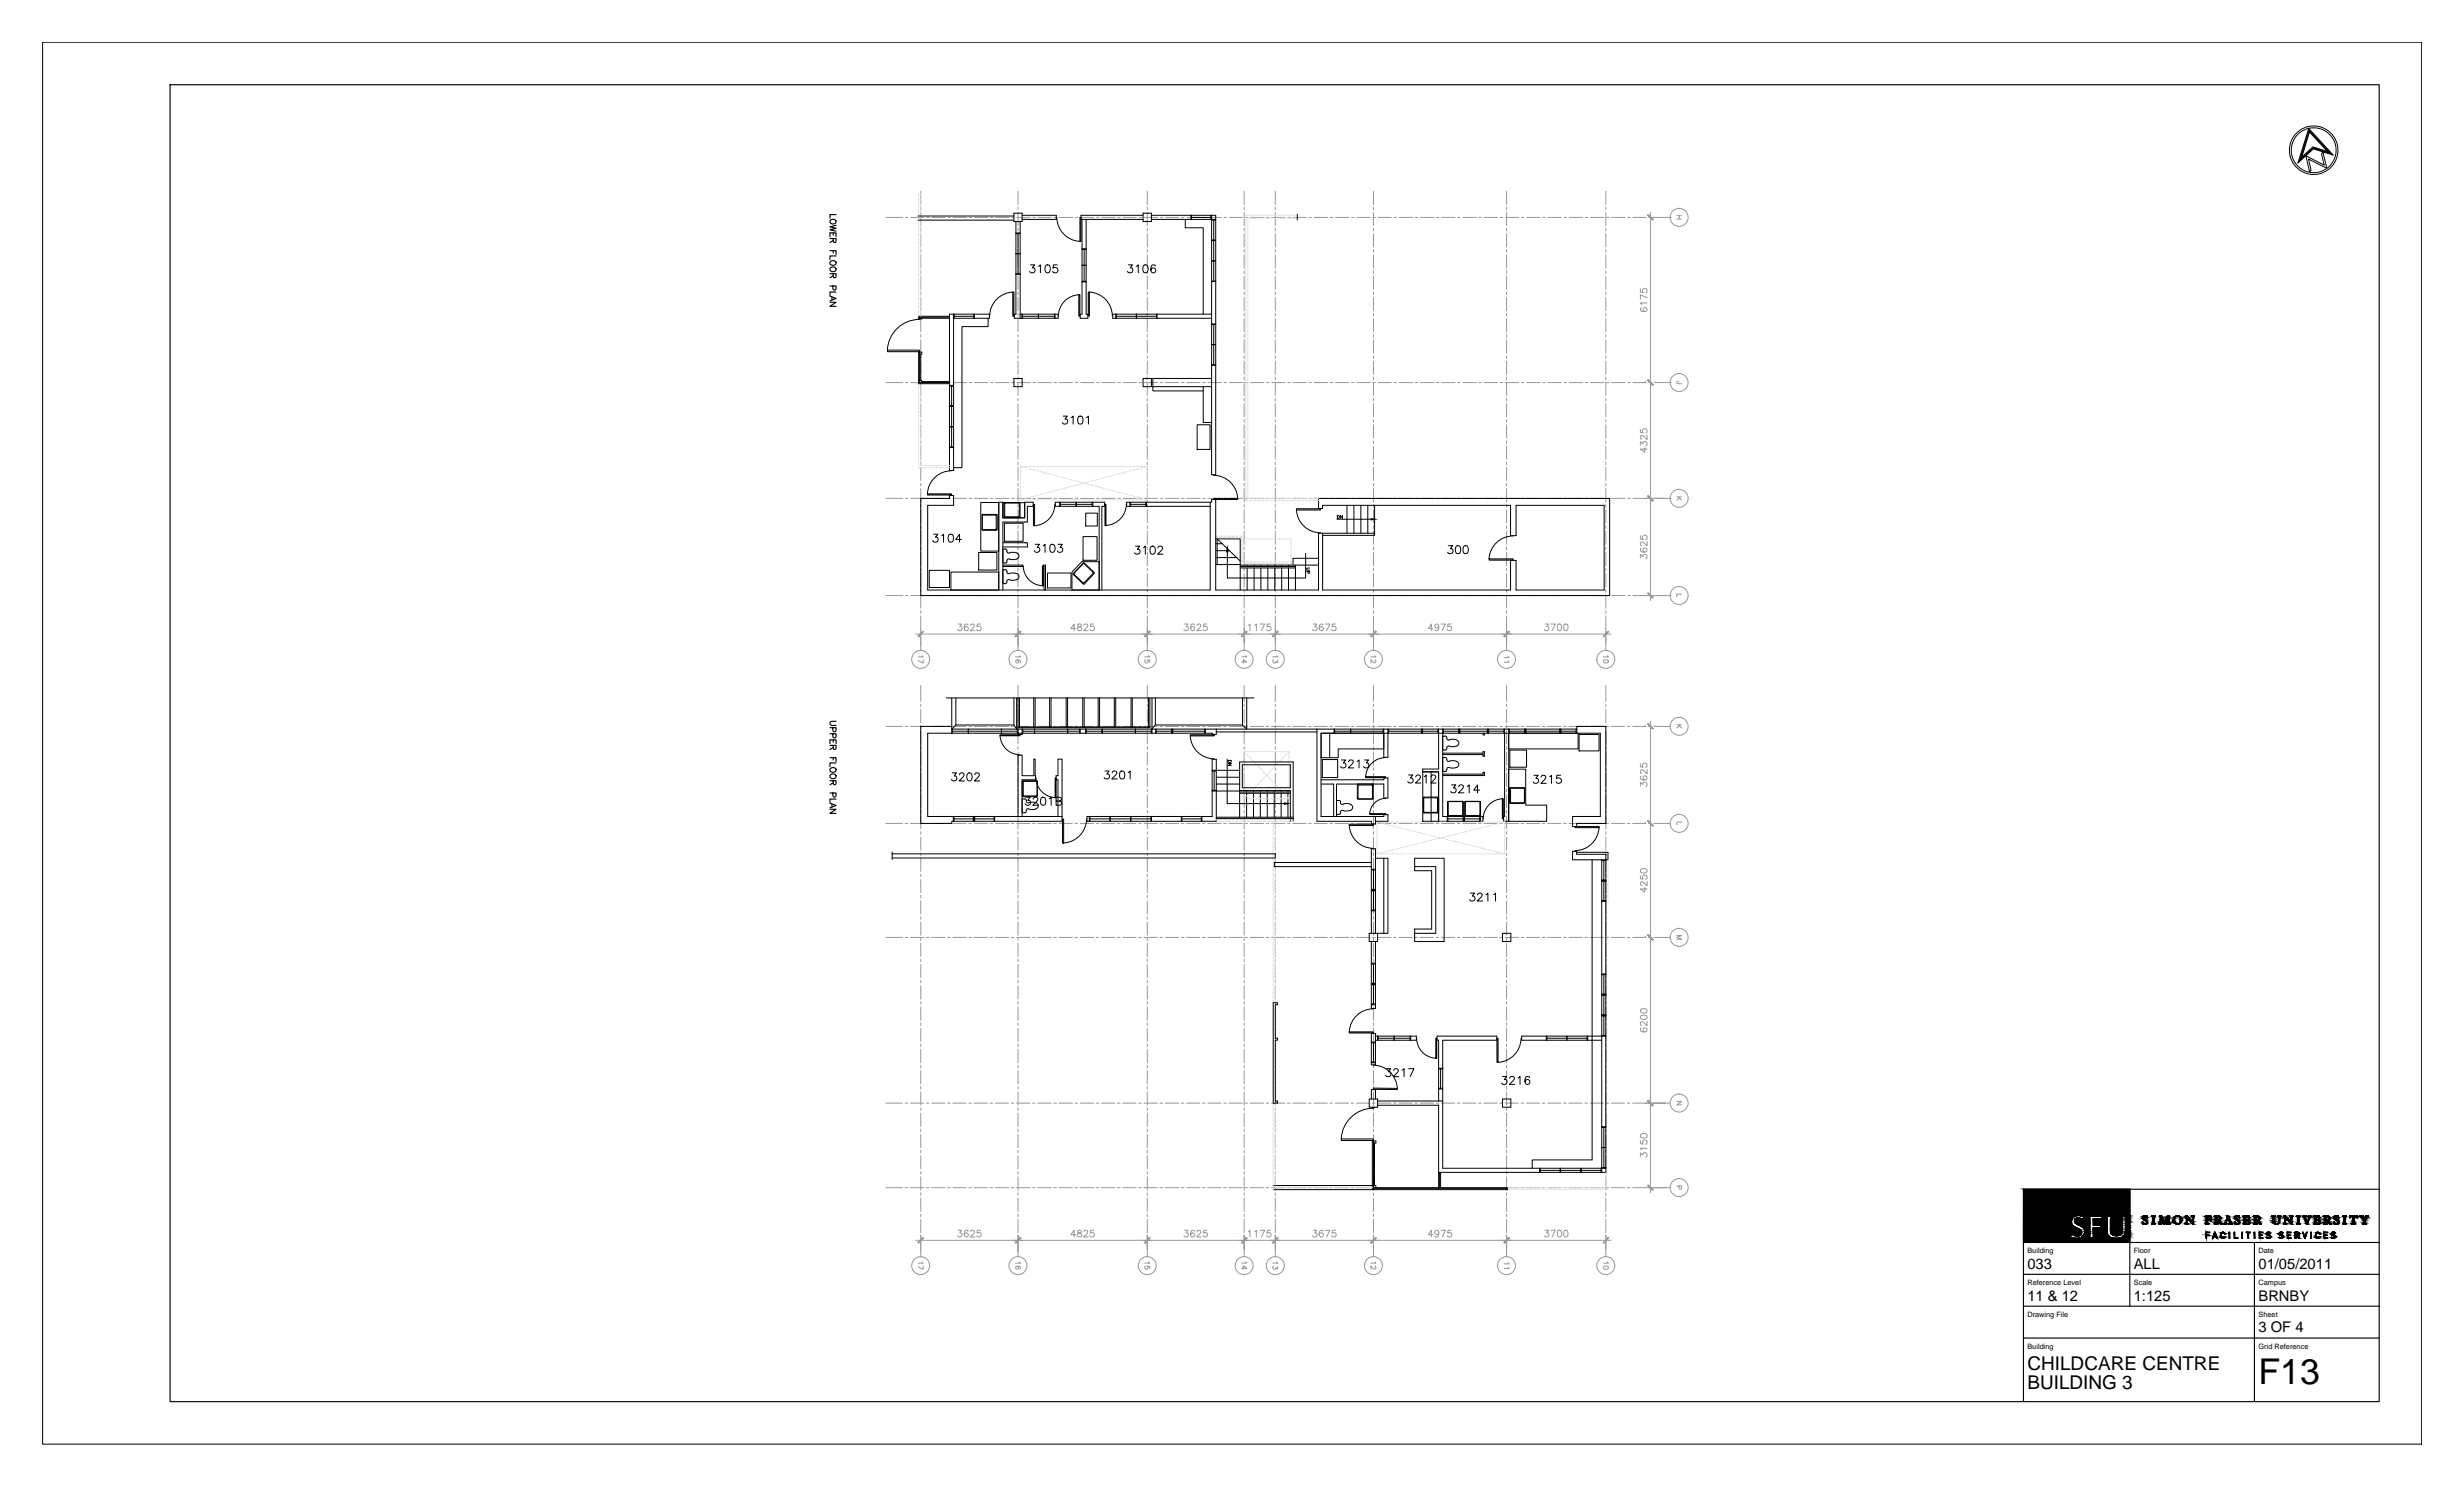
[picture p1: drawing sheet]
<svg xmlns="http://www.w3.org/2000/svg" width="737mm" height="444mm" viewBox="0 0 737 444" stroke-linecap="round" stroke-linejoin="round" font-family="sans-serif">
<defs><g id="words">
<text font-size="10.6" x="675.2" y="413.7">F13</text>
<g font-size="5.7">
<text x="606.1" y="409.5">CHILDCARE CENTRE</text>
<text x="606.1" y="415.2">BUILDING 3</text>
</g>
<g font-size="4.4">
<text x="606.1" y="379.2">033</text>
<text x="637.9" y="379.2">ALL</text>
<text x="675.2" y="379.2">01/05/2011</text>
<text x="606.1" y="388.8">11 &amp; 12</text>
<text x="637.9" y="388.8">1:125</text>
<text x="675.2" y="388.8">BRNBY</text>
<text x="675.2" y="398.1">3 OF 4</text>
</g>
<g font-size="2.2">
<text x="606.1" y="374.6">Building</text>
<text x="637.9" y="374.6">Floor</text>
<text x="675.2" y="374.6">Date</text>
<text x="606.1" y="384.1">Reference Level</text>
<text x="637.9" y="384.1">Scale</text>
<text x="675.2" y="384.1">Campus</text>
<text x="606.1" y="393.6">Drawing File</text>
<text x="675.2" y="393.6">Sheet</text>
<text x="606.1" y="403.2">Building</text>
<text x="675.2" y="403.2">Grid Reference</text>
</g>
</g></defs>
<!-- layer: FP033_3-01|SGR -->
<g fill="none" stroke="#989898" stroke-width=".3">
<path d="M275.3 57.2v3.9M304.3 57.2v3.9M343 57.2v3.9M371.9 57.2v3.9M381.3 57.2v3.9M410.6 57.2v3.9M450.4 57.2v3.9M480.1 57.2v3.9M264.8 65h5.1M270.7 65h.7M272.2 65h4M275.3 61.9v.8"/>
<path d="M275.3 63.5v4M275.3 68.3v.8M275.3 69.9v3.9M275.3 74.6v.8M275.3 76.2v4M277 65h.8M278.6 65h4M283.4 65h.7M284.9 65h4M289.7 65h.8M291.3 65h4M296.1 65h.7"/>
<path d="M297.6 65h4M302.4 65h.8M304 65h4M304.3 61.9v.8M304.3 63.5v4M304.3 68.3v.8M304.3 69.9v3.9M304.3 74.6v.8M304.3 76.2v4M308.8 65h.7M310.3 65h4M315.1 65h.8"/>
<path d="M316.7 65h4M321.5 65h.7M323 65h4M327.8 65h.8M329.4 65h4M334.2 65h.7M335.7 65h4M340.5 65h.8M342.1 65h4M343 61.9v.8M343 63.5v4M343 68.3v.8"/>
<path d="M343 69.9v3.9M343 74.6v.8M343 76.2v4M346.9 65h.7M348.4 65h4M353.2 65h.8M354.8 65h4M359.6 65h.7M361.1 65h4M365.9 65h.8M367.5 65h4M371.9 61.9v.8"/>
<path d="M371.9 63.5v4M371.9 68.3v.8M371.9 69.9v3.9M371.9 74.6v.8M371.9 76.2v4M372.3 65h.7M373.8 65h4M378.6 65h.8M380.2 65h4M381.3 61.9v.8M381.3 63.5v4M381.3 68.3v.8"/>
<path d="M381.3 69.9v3.9M381.3 74.6v.8M381.3 76.2v4M385 65h.7M386.5 65h4M391.3 65h.8M392.9 65h4M397.7 65h.7M399.2 65h4M404 65h.8M405.6 65h4M410.4 65h.7"/>
<path d="M410.6 61.9v.8M410.6 63.5v4M410.6 68.3v.8M410.6 69.9v3.9M410.6 74.6v.8M410.6 76.2v4M411.9 65h4M416.7 65h.8M418.3 65h4M423.1 65h.7M424.6 65h4M429.4 65h.8"/>
<path d="M431 65h4M435.8 65h.7M437.3 65h4M442.1 65h.8M443.7 65h4M448.5 65h.7M450 65h4M450.4 61.9v.8M450.4 63.5v4M450.4 68.3v.8M450.4 69.9v3.9M450.4 74.6v.8"/>
<path d="M450.4 76.2v4M454.8 65h.8M456.4 65h4M461.2 65h.7M462.7 65h4M467.5 65h.8M469.1 65h4M473.9 65h.7M475.4 65h4M480.1 61.9v.8M480.1 63.5v4M480.1 68.3v.8"/>
<path d="M480.1 69.9v3.9M480.1 74.6v.8M480.1 76.2v4M480.2 65h.8M481.8 65h4M486.6 65h.7M488.1 65h4M492.9 65h.8M494.5 65h5M275.3 81v.8M275.3 82.6v3.9M275.3 87.3v.8"/>
<path d="M275.3 88.9v4M275.3 93.7v.8M275.3 95.3v3.9M304.3 81v.8M304.3 82.6v3.9M304.3 87.3v.8M304.3 88.9v4M304.3 93.7v.8M304.3 95.3v3.9M343 81v.8M343 82.6v3.9M343 87.3v.8"/>
<path d="M343 88.9v4M343 93.7v.8M343 95.3v3.9M371.9 81v.8M371.9 82.6v3.9M371.9 87.3v.8M371.9 88.9v4M371.9 93.7v.8M371.9 95.3v3.9M381.3 81v.8M381.3 82.6v3.9M381.3 87.3v.8"/>
<path d="M381.3 88.9v4M381.3 93.7v.8M381.3 95.3v3.9M410.6 81v.8M410.6 82.6v3.9M410.6 87.3v.8M410.6 88.9v4M410.6 93.7v.8M410.6 95.3v3.9M450.4 81v.8M450.4 82.6v3.9M450.4 87.3v.8"/>
<path d="M450.4 88.9v4M450.4 93.7v.8M450.4 95.3v3.9M480.1 81v.8M480.1 82.6v3.9M480.1 87.3v.8M480.1 88.9v4M480.1 93.7v.8M480.1 95.3v3.9M264.8 114.4h5.1M270.7 114.4h.7M272.2 114.4h4"/>
<path d="M275.3 100v.8M275.3 101.6v4M275.3 106.4v.8M275.3 108v3.9M275.3 112.7v.8M275.3 114.3v4M275.3 119.1v.8M277 114.4h.8M278.6 114.4h4M283.4 114.4h.7M284.9 114.4h4M289.7 114.4h.8"/>
<path d="M291.3 114.4h4M296.1 114.4h.7M297.6 114.4h4M302.4 114.4h.8M304 114.4h4M304.3 100v.8M304.3 101.6v4M304.3 106.4v.8M304.3 108v3.9M304.3 112.7v.8M304.3 114.3v4M304.3 119.1v.8"/>
<path d="M308.8 114.4h.7M310.3 114.4h4M315.1 114.4h.8M316.7 114.4h4M321.5 114.4h.7M323 114.4h4M327.8 114.4h.8M329.4 114.4h4M334.2 114.4h.7M335.7 114.4h4M340.5 114.4h.8M342.1 114.4h4"/>
<path d="M343 100v.8M343 101.6v4M343 106.4v.8M343 108v3.9M343 112.7v.8M343 114.3v4M343 119.1v.8M346.9 114.4h.7M348.4 114.4h4M353.2 114.4h.8M354.8 114.4h4M359.6 114.4h.7"/>
<path d="M361.1 114.4h4M365.9 114.4h.8M367.5 114.4h4M371.9 100v.8M371.9 101.6v4M371.9 106.4v.8M371.9 108v3.9M371.9 112.7v.8M371.9 114.3v4M371.9 119.1v.8M372.3 114.4h.7M373.8 114.4h4"/>
<path d="M378.6 114.4h.8M380.2 114.4h4M381.3 100v.8M381.3 101.6v4M381.3 106.4v.8M381.3 108v3.9M381.3 112.7v.8M381.3 114.3v4M381.3 119.1v.8M385 114.4h.7M386.5 114.4h4M391.3 114.4h.8"/>
<path d="M392.9 114.4h4M397.7 114.4h.7M399.2 114.4h4M404 114.4h.8M405.6 114.4h4M410.4 114.4h.7M410.6 100v.8M410.6 101.6v4M410.6 106.4v.8M410.6 108v3.9M410.6 112.7v.8M410.6 114.3v4"/>
<path d="M410.6 119.1v.8M411.9 114.4h4M416.7 114.4h.8M418.3 114.4h4M423.1 114.4h.7M424.6 114.4h4M429.4 114.4h.8M431 114.4h4M435.8 114.4h.7M437.3 114.4h4M442.1 114.4h.8M443.7 114.4h4"/>
<path d="M448.5 114.4h.7M450 114.4h4M450.4 100v.8M450.4 101.6v4M450.4 106.4v.8M450.4 108v3.9M450.4 112.7v.8M450.4 114.3v4M450.4 119.1v.8M454.8 114.4h.8M456.4 114.4h4M461.2 114.4h.7"/>
<path d="M462.7 114.4h4M467.5 114.4h.8M469.1 114.4h4M473.9 114.4h.7M475.4 114.4h4M480.1 100v.8M480.1 101.6v4M480.1 106.4v.8M480.1 108v3.9M480.1 112.7v.8M480.1 114.3v4M480.1 119.1v.8"/>
<path d="M480.2 114.4h.8M481.8 114.4h4M486.6 114.4h.7M488.1 114.4h4M492.9 114.4h.8M494.5 114.4h5M275.3 120.7v3.9M275.3 125.4v.8M275.3 127v4M275.3 131.8v.8M275.3 133.4v3.9M275.3 138.1v.8"/>
<path d="M275.3 139.7v4M304.3 120.7v3.9M304.3 125.4v.8M304.3 127v4M304.3 131.8v.8M304.3 133.4v3.9M304.3 138.1v.8M304.3 139.7v4M343 120.7v3.9M343 125.4v.8M343 127v4M343 131.8v.8"/>
<path d="M343 133.4v3.9M343 138.1v.8M343 139.7v4M371.9 120.7v3.9M371.9 125.4v.8M371.9 127v4M371.9 131.8v.8M371.9 133.4v3.9M371.9 138.1v.8M371.9 139.7v4M381.3 120.7v3.9M381.3 125.4v.8"/>
<path d="M381.3 127v4M381.3 131.8v.8M381.3 133.4v3.9M381.3 138.1v.8M381.3 139.7v4M410.6 120.7v3.9M410.6 125.4v.8M410.6 127v4M410.6 131.8v.8M410.6 133.4v3.9M410.6 138.1v.8M410.6 139.7v4"/>
<path d="M450.4 120.7v3.9M450.4 125.4v.8M450.4 127v4M450.4 131.8v.8M450.4 133.4v3.9M450.4 138.1v.8M450.4 139.7v4M480.1 120.7v3.9M480.1 125.4v.8M480.1 127v4M480.1 131.8v.8M480.1 133.4v3.9"/>
<path d="M480.1 138.1v.8M480.1 139.7v4M264.8 149h5.1M270.7 149h.7M272.2 149h4M275.3 144.5v.8M275.3 146.1v3.9M275.3 150.8v.8M275.3 152.4v4M275.3 157.2v.8M275.3 158.8v3.9M277 149h.8"/>
<path d="M278.6 149h4M283.4 149h.7M284.9 149h4M289.7 149h.8M291.3 149h4M296.1 149h.7M297.6 149h4M302.4 149h.8M304 149h4M304.3 144.5v.8M304.3 146.1v3.9M304.3 150.8v.8"/>
<path d="M304.3 152.4v4M304.3 157.2v.8M304.3 158.8v3.9M308.8 149h.7M310.3 149h4M315.1 149h.8M316.7 149h4M321.5 149h.7M323 149h4M327.8 149h.8M329.4 149h4M334.2 149h.7"/>
<path d="M335.7 149h4M340.5 149h.8M342.1 149h4M343 144.5v.8M343 146.1v3.9M343 150.8v.8M343 152.4v4M343 157.2v.8M343 158.8v3.9M346.9 149h.7M348.4 149h4M353.2 149h.8"/>
<path d="M354.8 149h4M359.6 149h.7M361.1 149h4M365.9 149h.8M367.5 149h4M371.9 144.5v.8M371.9 146.1v3.9M371.9 150.8v.8M371.9 152.4v4M371.9 157.2v.8M371.9 158.8v3.9M372.3 149h.7"/>
<path d="M373.8 149h4M378.6 149h.8M380.2 149h4M381.3 144.5v.8M381.3 146.1v3.9M381.3 150.8v.8M381.3 152.4v4M381.3 157.2v.8M381.3 158.8v3.9M385 149h.7M386.5 149h4M391.3 149h.8"/>
<path d="M392.9 149h4M397.7 149h.7M399.2 149h4M404 149h.8M405.6 149h4M410.4 149h.7M410.6 144.5v.8M410.6 146.1v3.9M410.6 150.8v.8M410.6 152.4v4M410.6 157.2v.8M410.6 158.8v3.9"/>
<path d="M411.9 149h4M416.7 149h.8M418.3 149h4M423.1 149h.7M424.6 149h4M429.4 149h.8M431 149h4M435.8 149h.7M437.3 149h4M442.1 149h.8M443.7 149h4M448.5 149h.7"/>
<path d="M450 149h4M450.4 144.5v.8M450.4 146.1v3.9M450.4 150.8v.8M450.4 152.4v4M450.4 157.2v.8M450.4 158.8v3.9M454.8 149h.8M456.4 149h4M461.2 149h.7M462.7 149h4M467.5 149h.8"/>
<path d="M469.1 149h4M473.9 149h.7M475.4 149h4M480.1 144.5v.8M480.1 146.1v3.9M480.1 150.8v.8M480.1 152.4v4M480.1 157.2v.8M480.1 158.8v3.9M480.2 149h.8M481.8 149h4M486.6 149h.7"/>
<path d="M488.1 149h4M492.9 149h.8M494.5 149h5M264.8 178h5.1M270.7 178h.7M272.2 178h4M275.3 163.5v.8M275.3 165.1v4M275.3 169.9v.8M275.3 171.5v3.9M275.3 176.2v.8M275.3 177.8v4"/>
<path d="M277 178h.8M278.6 178h4M283.4 178h.7M284.9 178h4M289.7 178h.8M291.3 178h4M296.1 178h.7M297.6 178h4M302.4 178h.8M304 178h4M304.3 163.5v.8M304.3 165.1v4"/>
<path d="M304.3 169.9v.8M304.3 171.5v3.9M304.3 176.2v.8M304.3 177.8v4M308.8 178h.7M310.3 178h4M315.1 178h.8M316.7 178h4M321.5 178h.7M323 178h4M327.8 178h.8M329.4 178h4"/>
<path d="M334.2 178h.7M335.7 178h4M340.5 178h.8M342.1 178h4M343 163.5v.8M343 165.1v4M343 169.9v.8M343 171.5v3.9M343 176.2v.8M343 177.8v4M346.9 178h.7M348.4 178h4"/>
<path d="M353.2 178h.8M354.8 178h4M359.6 178h.7M361.1 178h4M365.9 178h.8M367.5 178h4M371.9 163.5v.8M371.9 165.1v4M371.9 169.9v.8M371.9 171.5v3.9M371.9 176.2v.8M371.9 177.8v4"/>
<path d="M372.3 178h.7M373.8 178h4M378.6 178h.8M380.2 178h4M381.3 163.5v.8M381.3 165.1v4M381.3 169.9v.8M381.3 171.5v3.9M381.3 176.2v.8M381.3 177.8v4M385 178h.7M386.5 178h4"/>
<path d="M391.3 178h.8M392.9 178h4M397.7 178h.7M399.2 178h4M404 178h.8M405.6 178h4M410.4 178h.7M410.6 163.5v.8M410.6 165.1v4M410.6 169.9v.8M410.6 171.5v3.9M410.6 176.2v.8"/>
<path d="M410.6 177.8v4M411.9 178h4M416.7 178h.8M418.3 178h4M423.1 178h.7M424.6 178h4M429.4 178h.8M431 178h4M435.8 178h.7M437.3 178h4M442.1 178h.8M443.7 178h4"/>
<path d="M448.5 178h.7M450 178h4M450.4 163.5v.8M450.4 165.1v4M450.4 169.9v.8M450.4 171.5v3.9M450.4 176.2v.8M450.4 177.8v4M454.8 178h.8M456.4 178h4M461.2 178h.7M462.7 178h4"/>
<path d="M467.5 178h.8M469.1 178h4M473.9 178h.7M475.4 178h4M480.1 163.5v.8M480.1 165.1v4M480.1 169.9v.8M480.1 171.5v3.9M480.1 176.2v.8M480.1 177.8v4M480.2 178h.8M481.8 178h4"/>
<path d="M486.6 178h.7M488.1 178h4M492.9 178h.8M494.5 178h5M275.3 182.6v.8M275.3 184.2v3.9M275.3 188.9v.8M275.3 190.5v4M304.3 182.6v.8M304.3 184.2v3.9M304.3 188.9v.8M304.3 190.5v4"/>
<path d="M343 182.6v.8M343 184.2v3.9M343 188.9v.8M343 190.5v4M371.9 182.6v.8M371.9 184.2v3.9M371.9 188.9v.8M371.9 190.5v4M381.3 182.6v.8M381.3 184.2v3.9M381.3 188.9v.8M381.3 190.5v4"/>
<path d="M410.6 182.6v.8M410.6 184.2v3.9M410.6 188.9v.8M410.6 190.5v4M450.4 182.6v.8M450.4 184.2v3.9M450.4 188.9v.8M450.4 190.5v4M480.1 182.6v.8M480.1 184.2v3.9M480.1 188.9v.8M480.1 190.5v4"/>
</g>
<!-- layer: FP033_3-01|SGRID -->
<g fill="none" stroke="#989898" stroke-width=".3">
<path d="M501.3 64.5h1.4M501.3 65.5h1.4M502 64.5v1M501.7 114l-.4 .1 .1 .6h1.3M501.3 148.5h1.4M501.7 148.5l1 1M502.1 148.9l-.8 .6M502.7 177.6h-1.4v.8M275.7 196l.3 .4h-1.5M276 197.2v1l-1.5-.7M304.1 197.3a.45 .45 0 0 1 .3 .6 .45 .45 0 0 1-.7 .1 .45 .45 0 0 1 .1-.7h1l.3 .4-.3 .4M304.8 196l.3 .4h-1.5"/>
<path d="M342.5 197.2a.51 .51 0 0 0-.2 .7 .51 .51 0 0 0 .8 .2 .51 .51 0 0 0 0-.8h.6v.7M343.4 196l.3 .4h-1.5M371.2 197.9h1.5l-1-.7v1M372.4 196l.3 .3h-1.5M380.8 197.2a.5 .5 0 0 0-.2 .9 .5 .5 0 0 0 .8-.4l.6 .4v-.8M381.7 196l.3 .4h-1.5M411 197.3l.3 .2-.2 .6-1.3-.9v1M411.1 196l.2 .4h-1.5M450.9 196.2l.2 .4h-1.4M450.9 197.6l.2 .4h-1.4M479.4 197.4a.72 .72 0 0 1 .9-.3 .72 .72 0 0 1 .4 .9 .72 .72 0 0 1-.9 .3 .72 .72 0 0 1-.4-.9zM480.5 196l.3 .4h-1.5"/>
<circle cx="502" cy="65" r="2.69"/>
<circle cx="502" cy="114.3" r="2.69"/>
<circle cx="502" cy="149" r="2.69"/>
<circle cx="502" cy="178" r="2.69"/>
<circle cx="275.2" cy="197.1" r="2.69"/>
<circle cx="304.3" cy="197.1" r="2.69"/>
<circle cx="343" cy="197.1" r="2.69"/>
<circle cx="371.9" cy="197.1" r="2.69"/>
<circle cx="381.2" cy="197.1" r="2.69"/>
<circle cx="410.6" cy="197.1" r="2.69"/>
<circle cx="450.4" cy="197.1" r="2.69"/>
<circle cx="480" cy="197.1" r="2.69"/>
</g>
<!-- layer: FP033_3-01|SGRDI -->
<g fill="none" stroke="#989898" stroke-width=".3">
<path d="M493.4 65h1.5M493.4 63.5v116M490.4 86.4v.9l.8 .1a.7 .7 0 0 1 0-1 .7 .7 0 0 1 1.1 .1 .7 .7 0 0 1-.3 1M490.6 92l-.1 .1a.68 .68 0 0 0 .3 1h1.3a.62 .62 0 0 0 .1-1 .62 .62 0 0 0-1 .2 .62 .62 0 0 0 .5 .8M492.4 90.6h-2l.4 .5M492.4 89l-2-.9v1.3M491.9 114.4h.1M490.4 133.1v-1l.8 .5a.66 .66 0 0 1 .5-.6 .66 .66 0 0 1 .8 .5 .66 .66 0 0 1-.5 .8M490.4 128.3v1l.8 .1a.7 .7 0 0 1 0-1.1 .7 .7 0 0 1 1.1 .1 .7 .7 0 0 1-.3 1.1M491.7 133.8v1.4l-1.3-.9h2M492.4 130.1v1.3l-1.2-1.2-.4-.1-.4 .4v.4l.5 .4M491.9 149h6.1"/>
<path d="M490.4 166.8v-1l.8 .5a.66 .66 0 0 1 1-.4 .66 .66 0 0 1-.2 1.1M490.4 160.2v.9l.8 .1a.7 .7 0 0 1 0-1 .7 .7 0 0 1 1.1 .1 .7 .7 0 0 1-.3 1M490.6 163.9l-.2 .4a1.04 1.04 0 0 0 1 .7 1.04 1.04 0 0 0 1-.6 .63 .63 0 0 0-.7-.6 .63 .63 0 0 0-.6 .6 .63 .63 0 0 0 .6 .6M491.9 178h6.1M492.4 161.9v1.3l-1.2-1.1-.4-.1-.3 .2-.1 .5 .5 .4M273.7 189.5h207.9M275.3 188v4.9M286.5 186.5h1l-.6 .8a.66 .66 0 0 1 .5 1.1 .66 .66 0 0 1-1.1-.3M289.4 186.8l-.1-.2a.64 .64 0 0 0-.9 .3 .97 .97 0 0 0 .5 1.6 .62 .62 0 0 0 .6-.6 .62 .62 0 0 0-.6-.6 .62 .62 0 0 0-.7 .5M290.2 187l.3-.5 .6 .1 .2 .3-.3 .7-.9 .9h1.3M293.1 186.5h-.9l-.1 .9a.72 .72 0 0 1 1-.1 .72 .72 0 0 1-.1 1.1 .72 .72 0 0 1-1-.3M304.3 188v4.9"/>
<path d="M321.6 187.8h-1.5l1-1.3v2M322.2 186.6v.6a.81 .81 0 0 1 1 .3 .81 .81 0 0 1 0 .9h-1.1v-.7l1.2-.7-.1-.4zM324 187l.4-.5 .6 .1 .2 .3-.3 .7-1 .9h1.4M327 186.5h-.9l-.2 .9a.72 .72 0 0 1 1.1-.1 .72 .72 0 0 1-.1 1.1 .72 .72 0 0 1-1.1-.3M343 188v4.2M354.1 186.5h1.1l-.6 .8a.66 .66 0 0 1 .6 .6 .66 .66 0 0 1-.5 .7 .66 .66 0 0 1-.8-.5M357.1 186.8l-.1-.2a.68 .68 0 0 0-1 .3v1.3a.62 .62 0 0 0 1 .1 .62 .62 0 0 0-.2-1 .62 .62 0 0 0-.9 .5M357.8 187l.4-.5h.4l.4 .4-.3 .7-.9 .9h1.3M360.8 186.5h-1l-.1 .9a.7 .7 0 0 1 1.1 0 .7 .7 0 0 1-.1 1 .7 .7 0 0 1-1-.3M371.9 188v4.2M373.2 186.9l.5-.4v2M375.1 186.9l.5-.4v2"/>
<path d="M376.7 186.5h1.4l-1 2M379.8 186.5h-1v.9a.71 .71 0 0 1 1 0 .71 .71 0 0 1-.1 1.1 .71 .71 0 0 1-1.1-.4M381.3 188v4.2M392.6 186.5h1l-.5 .8a.66 .66 0 0 1 .4 1.1 .66 .66 0 0 1-1.1-.3M395.5 186.8l-.1-.2a.64 .64 0 0 0-.9 .3 .97 .97 0 0 0 .6 1.6 .62 .62 0 0 0 .5-.6 .62 .62 0 0 0-.6-.6 .62 .62 0 0 0-.6 .5M396.2 186.5h1.4l-1 2M399.2 186.5h-.9l-.1 .9a.72 .72 0 0 1 1.1-.1 .72 .72 0 0 1-.1 1.1 .72 .72 0 0 1-1.1-.3M410.6 188v4.2M428.4 187.8h-1.4l.9-1.3v2M430.1 187.2a.62 .62 0 0 1-.9 .5 .62 .62 0 0 1-.2-1 .62 .62 0 0 1 1 .1l.1 .4a.92 .92 0 0 1-.8 1.3l-.3-.3M430.8 186.5h1.3l-.9 2M433.8 186.5h-.9l-.1 .9a.7 .7 0 0 1 1 0 .7 .7 0 0 1-.1 1 .7 .7 0 0 1-1-.3"/>
<path d="M450.4 188v4.2M461.9 186.5h1.1l-.6 .8a.66 .66 0 0 1 .6 .6 .66 .66 0 0 1-.5 .7 .66 .66 0 0 1-.8-.5M463.6 186.5h1.3l-.9 2M465.8 186.6a.68 .68 0 0 1 1 .3l.1 .5a.85 .85 0 0 1-.8 1.1 1.33 1.33 0 0 1-.3-1.9zM467.7 186.6a.68 .68 0 0 1 1 .3l.1 .5a.85 .85 0 0 1-.8 1.1 1.33 1.33 0 0 1-.3-1.9zM480.1 188v4.2"/>
</g>
<!-- layer: FP033_3-01 Data|X-REF1 -->
<g fill="#989898" stroke="#989898" stroke-width=".3">
<path d="M275.9 188.7l-1.3 1.6 1.5-1.4zM275.9 188.7l-1.3 1.6-.2-.1z"/>
<path d="M303.5 190.2l.2 .1 1.3-1.6zM305 188.7l.2 .2-1.5 1.4z"/>
<path d="M305 188.7l-1.3 1.6 1.5-1.4zM305 188.7l-1.3 1.6-.2-.1z"/>
<path d="M342.1 190.2l.2 .1 1.4-1.6zM343.7 188.7l.1 .2-1.5 1.4z"/>
<path d="M343.7 188.7l-1.4 1.6 1.5-1.4zM343.7 188.7l-1.4 1.6-.2-.1z"/>
<path d="M372.6 188.7l-1.5 1.5 .2 .1zM372.6 188.7l.2 .2-1.5 1.4z"/>
<path d="M372.6 188.7l-1.3 1.6 1.5-1.4zM372.6 188.7l-1.3 1.6-.2-.1z"/>
<path d="M380.4 190.2l.2 .1 1.3-1.6zM381.9 188.7l.2 .2-1.5 1.4z"/>
<path d="M381.9 188.7l-1.3 1.6 1.5-1.4zM381.9 188.7l-1.3 1.6-.2-.1z"/>
<path d="M409.7 190.2l.2 .1 1.4-1.6zM411.3 188.7l.1 .2-1.5 1.4z"/>
<path d="M411.3 188.7l-1.4 1.6 1.5-1.4zM409.7 190.2l1.6-1.5-1.4 1.6z"/>
<path d="M451.1 188.7l-1.5 1.5 .1 .1zM451.1 188.7l.1 .2-1.5 1.4z"/>
<path d="M451.1 188.7l-1.4 1.6 1.5-1.4zM451.1 188.7l-1.4 1.6-.1-.1z"/>
<path d="M480.7 188.7l-1.4 1.5 .1 .1zM480.7 188.7l.2 .2-1.5 1.4z"/>
<path d="M492.7 177.2l-.2 .1 1.7 1.4zM492.5 177.3l1.7 1.4-.2 .1z"/>
<path d="M492.5 148.3l1.5 1.5 .2-.1zM492.5 148.3l.2-.1 1.5 1.5z"/>
<path d="M492.5 148.3l1.7 1.4-1.5-1.5zM492.5 148.3l1.7 1.4-.2 .1z"/>
<path d="M492.5 113.7l1.5 1.5 .2-.2zM492.5 113.7l.2-.2 1.5 1.5z"/>
<path d="M492.7 113.5l-.2 .2 1.7 1.3zM492.5 113.7l1.7 1.3-.2 .2z"/>
<path d="M492.5 64.3l1.5 1.5 .2-.1zM492.7 64.1l1.5 1.6-1.7-1.4z"/>
</g>
<!-- layer: FP033_3-01|AWAFU -->
<g fill="none" stroke="#000" stroke-width=".3">
<path d="M303.7 66.2v3.5h1.3v-3.5M303.7 75.8h1.3M305.6 64.4h10.2v1.2h-10.2M341.7 64.4h-18.5v1.2h18.5M344.2 64.4h11.8v1.2h-11.8M362.2 64.4h1.2v1.2h-1.2zM362.2 78h1.2M363.4 71.8h-1.2h1.2M283.8 93.9h1.3v21.3h-1.3zM291.3 93.9h4.5v1.2h-4.5zM303.7 82h1.3v13.1h-1.8v-1.2h.5zM362.2 84.2h1.2v12.6h-1.2z"/>
<path d="M362.2 109.2h1.2v32.7h-1.2zM362.2 103h1.2M283.8 121.4h1.3h-1.3M283.8 133.8h1.3v6.8h-1.3zM283.8 127.6h1.3M275.3 149h8.5v-.9h1.3v3h-7.8v25.3h84.5v-26.3h.4v-.8h1.2v27.1h30.8v-17h1.2v17h56.2v-8.9h1.6v8.9h26.4v-25.3h-26.4v9h-1.6v-9h-56.2v.9h-1.2v-3h87v29h-205.9z"/>
</g>
<!-- layer: FP033_3-01|ADO -->
<g fill="none" stroke="#000" stroke-width=".3">
<path d="M315.9 64.9a7.2 7.2 0 0 0 6.9 7.2M322.8 65h.4v7.2h-.4zM274.9 95.5a9.6 9.6 0 0 0-9.6 9.1M302.7 87.3a7.2 7.2 0 0 0-6.8 7.2M302.8 87.3h.3v7.2h-.3zM322.5 88.1h.3v6.4h-.3zM322.5 88.1a6.4 6.4 0 0 0-6.1 6.4M325.3 87.3h.4v7.2h-.4zM325.7 87.3a7.2 7.2 0 0 1 6.8 7.2M265.3 104.7h9.6v.4h-9.6zM277.3 147.6h7.1v.4h-7.1zM284.5 140.7a7.2 7.2 0 0 0-7.3 6.9"/>
<path d="M308.9 150.8h.4v6.4h-.4zM315.3 150.7a6.4 6.4 0 0 1-6.1 6.4M330.3 150.7h.3v6.4h-.3zM336.7 150.7a6.4 6.4 0 0 1-6.1 6.4M362.8 142.1a7.2 7.2 0 0 1 7.2 6.9M362.8 149h7.2v.3h-7.2zM387.6 152.1h7.2v.4h-7.2zM387.6 152.4a7.2 7.2 0 0 0 7.2 6.9M305.9 169.1a6 6 0 0 0 5.7 6M306.7 162.2h.1M311.6 169.2h.3v5.9h-.3zM445.2 167.1h7.1v.3h-7.1z"/>
<path d="M452.4 160.2a7.2 7.2 0 0 0-7.3 6.9"/>
</g>
<!-- layer: FP033_3-01|AFLST -->
<g fill="none" stroke="#000" stroke-width=".3">
<path d="M303.7 69.7v12.3M303.7 69.8h1.3M304.3 69.8v12M305 69.7v12.3M323.5 74.4v9.9M323.5 74.6h1.2M324.1 74.6v9.5M324.7 74.4v9.9M356 64.4h6.2M356 65.6h6.2v18.6M356.2 64.4v1.2M356.2 65h5.8"/>
<path d="M362 64.4v1.2M362.2 65.8h1.2M362.8 65.8v18.2M363.4 65.6v18.6M285.1 93.9h6.2M285.1 95.1h6.2M285.3 94.5h5.8M285.3 93.9v1.2M291.1 93.9v1.2M303.7 81.8h1.3M305.5 93.9h9.9M305.5 95.1h9.9"/>
<path d="M305.7 94.5h9.5M305.7 93.9v1.2M315.2 93.9v1.2M323.5 84.1h1.2M333.5 93.9h12.4M333.5 95.1h12.4M333.7 93.9v1.2M333.7 94.5h12M345.7 93.9v1.2M362.2 96.8v12.4M362.2 84h1.2M362.2 97h1.2"/>
<path d="M362.8 97v12M363.4 96.8v12.4M283.8 115.2v18.6M283.8 115.4h1.3M284.5 115.4v18.2M285.1 115.2v18.6M362.2 109h1.2M283.8 133.6h1.3M316.8 150.1h9.9M316.8 151.4h9.9M317 150.1v1.3M317 150.8h9.5"/>
<path d="M326.5 150.1v1.3M337.8 150.1h4.9M337.8 151.4h4.9M338 150.8h4.5M338 150.1v1.3M342.5 150.1v1.3M395.4 159.4h15.5M402.7 151.1v8.3M404.7 151.1v8.3M406.8 151.1v8.3M408.9 151.1v8.3M410.9 151.1v8.9h-15.5"/>
<path d="M363.4 161.1h7.4v15.3M363.4 168.8h7.4M363.4 162.5h2M363.4 164.6h4.1M363.4 166.7h6.3M370.8 167.7l-6.9-6.6v7.7M370.8 169.3h16.5M370.8 169.8h16.5M370.8 168.9h23.4M372.8 168.9v.4M372.8 169.8v6.6M374.9 168.9v.4"/>
<path d="M374.9 169.8v6.6M376.9 168.9v.4M376.9 169.8v6.6M379 168.9v.4M379 169.8v6.6M381.1 168.9v.4M381.1 169.8v6.6M383.2 168.9v.4M383.2 169.8v6.6M385.2 168.9v.4M385.2 169.8v6.6M387.3 168.9v7.5"/>
<path d="M394.2 166.9h-7.7v2"/>
</g>
<!-- layer: FP033_3-01|AFL -->
<path d="M409.9 155l1.2 .2-1.2 .2zM366.9 163.7l.2 1.2h-.4z" fill="#000" stroke="#000" stroke-width=".3"/>
<path d="M354.3 65.6v2.5h5.4v25.8M387.8 64.1v1.7M295.4 95.1v2.5h-7.8v42.2h-2.5M344.6 115.6h17.6M359.7 115.6v10.7h2.5M362.2 113.1h-17.6v3.8h15.1M399.7 155.2h10.2M399.8 154.1h.3a.47 .47 0 0 1 .3 .4 .47 .47 0 0 1-.3 .5h-.3zM401.3 154.1v.9l-.6-.9v.9M366.9 164.9v7.9h23.4v-7.3M390.6 170.8h.9l-.1 .5h-.3l-.1-.5M391.5 169.8h-.6l-.3 .3 .1 .3h.8" fill="none" stroke="#000" stroke-width=".3"/>
<!-- layer: FP033_3-01|AWACO -->
<path d="M303.1 63.7h2.5v2.5h-2.5zM341.7 63.7h2.5v2.5h-2.5zM303.1 113.1h2.5v2.5h-2.5zM341.7 113.1h2.5v2.5h-2.5z" fill="none" stroke="#000" stroke-width=".3"/>
<!-- layer: FP033_3-01|AFLOV -->
<g fill="none" stroke="#dcdcdc" stroke-width=".3">
<path d="M274.6 57.9v.9M274.6 59.2v.8M275.3 57.9v.9M275.3 59.2v.8M274.6 60.3v.8M274.6 61.6v.7M274.6 62.8v.7M274.6 63.9v.8M274.6 65.1v.8M274.6 66.3v.8M274.6 67.5v.8M274.6 68.7v.8"/>
<path d="M274.6 69.9v.8M274.6 71.1v.8M274.6 72.3v.7M274.6 73.5v.8M274.6 74.6v.9M274.6 75.8v.8M274.6 77v.8M274.6 78.2v.8M274.6 79.4v.8M275.3 60.3v.8M275.3 61.6v.7M275.3 62.8v.7"/>
<path d="M275.3 63.9v.8M275.3 65.1v.8M275.3 66.3v.8M275.3 67.5v.8M275.3 68.7v.8M275.3 69.9v.8M275.3 71.1v.8M275.3 72.3v.7M275.3 73.5v.8M275.3 74.6v.9M275.3 75.8v.8M275.3 77v.8"/>
<path d="M275.3 78.2v.8M275.3 79.4v.8M372.4 65.5v.8M372.4 66.7v.8M372.4 67.9v.8M372.4 69.1v.8M372.4 70.3v.7M372.4 71.5v.8M372.4 72.7v.8M372.4 73.8v.8M372.4 75v.8M372.4 76.2v.8"/>
<path d="M372.4 77.4v.8M372.4 78.6v.8M372.4 79.8v.8M373 66.2v.8M373 67.4v.8M373 68.6v.8M373 69.8v.8M373 71v.8M373 72.2v.8M373 73.3v.8M373 74.6v.7M373 75.7v.8"/>
<path d="M373 76.9v.8M373 78.1v.8M373 79.3v.8M373.4 64.4h-1v.7M373.7 65.2h-.7v.6M373.8 64.4h.8M374.1 65.2h.8M374.9 64.4h.9M375.3 65.2h.7M376.2 64.4h.7M376.5 65.2h.8M377.4 64.4h.7"/>
<path d="M377.7 65.2h.8M378.5 64.4h.8M378.8 65.2h.8M379.7 64.4h.8M380 65.2h.8M380.9 64.4h.8M381.2 65.2h.8M382.1 64.4h.8M382.4 65.2h.8M383.3 64.4h.8M383.6 65.2h.8M384.5 64.4h.8"/>
<path d="M384.8 65.2h.8M385.7 64.4h.8M386 65.2h.8M386.9 64.4h.9M387.2 65.2h.6M274.6 80.6v.8M274.6 81.8v.8M274.6 83v.8M274.6 84.2v.8M274.6 85.4v.8M274.6 86.5v.8M274.6 87.7v.8"/>
<path d="M274.6 88.9v.8M274.6 90.1v.8M274.6 91.3v.8M274.6 92.5v.8M274.6 93.7v.8M275.3 80.6v.8M275.3 81.8v.8M275.3 83v.8M275.3 84.2v.8M275.3 85.4v.8M275.3 86.5v.8M275.3 87.7v.8"/>
<path d="M275.3 88.9v.8M275.3 90.1v.8M275.3 91.3v.8M275.3 92.5v.8M275.3 93.7v.8M372.4 81v.8M372.4 82.2v.8M372.4 83.4v.8M372.4 84.6v.8M372.4 85.7v.8M372.4 86.9v.8M372.4 88.2v.7"/>
<path d="M372.4 89.3v.8M372.4 90.5v.8M372.4 91.7v.8M372.4 92.9v.8M372.4 94.1v.8M372.4 95.3v.8M372.4 96.5v.8M372.4 97.7v.7M372.4 98.9v.8M373 80.5v.8M373 81.7v.8M373 82.9v.8"/>
<path d="M373 84.1v.8M373 85.3v.7M373 86.5v.8M373 87.6v.8M373 88.8v.8M373 90v.8M373 91.2v.8M373 92.4v.8M373 93.6v.8M373 94.8v.8M373 96v.8M373 97.2v.8"/>
<path d="M373 98.4v.8M373 99.5v.8M274.6 114.7v.4M274.6 115.5v.8M274.6 116.7v.8M274.6 117.9v.8M274.6 119.1v.8M275.3 114.7v.7M275.3 115.8v.8M275.3 117v.8M275.3 118.2v.8M275.3 119.4v.8"/>
<path d="M372.4 100v.9M372.4 101.2v.8M372.4 102.4v.8M372.4 103.6v.8M372.4 104.8v.8M372.4 106v.8M372.4 107.2v.8M372.4 108.4v.8M372.4 109.6v.8M372.4 110.8v.8M372.4 111.9v.8M372.4 113.1v.8"/>
<path d="M372.4 114.3v.8M372.4 115.5v.8M372.4 116.7v.8M372.4 117.9v.8M372.4 119.1v.8M373 100.7v.8M373 102v.7M373 103.1v.8M373 104.3v.8M373 105.5v.8M373 106.7v.8M373 107.9v.8"/>
<path d="M373 109.1v.8M373 110.3v.8M373 111.5v.7M373 112.7v.7M373 113.8v.9M373 115v.8M373 116.2v.8M373 117.4v.8M373 118.6v.8M373 119.8v.8M274.6 139.3v.5h.9M274.6 120.3v.8"/>
<path d="M274.6 121.5v.8M274.6 122.7v.8M274.6 123.8v.8M274.6 125.1v.7M274.6 126.3v.7M274.6 127.4v.8M274.6 128.6v.8M274.6 129.8v.8M274.6 131v.8M274.6 132.2v.8M274.6 133.4v.8M274.6 134.6v.8"/>
<path d="M274.6 135.8v.7M274.6 137v.8M274.6 138.1v.9M275.3 138.4v.8h.5M275.3 120.6v.8M275.3 121.8v.8M275.3 123v.8M275.3 124.1v.8M275.3 125.3v.8M275.3 126.5v.8M275.3 127.7v.8M275.3 128.9v.8"/>
<path d="M275.3 130.1v.8M275.3 131.3v.8M275.3 132.5v.8M275.3 133.7v.8M275.3 134.8v.9M275.3 136v.8M275.3 137.3v.7M275.8 139.8h.8M276.2 139.2h.8M277.1 139.8h.7M277.4 139.2h.8M278.3 139.8h.7"/>
<path d="M278.6 139.2h.8M279.4 139.8h.8M279.7 139.2h.8M280.6 139.8h.8M280.9 139.2h.8M281.8 139.8h.8M282.1 139.2h.8M283 139.8h.8M283.3 139.2h.5M305.1 139.4v.7M305.1 139.4h.9M305.1 139.4l.9 .3"/>
<path d="M306.4 139.4h.8M306.4 139.8l.7 .2M307.6 139.4h.8M308.7 139.4h.8M309.9 139.4h.8M311.2 139.4h.7M312.3 139.4h.8M313.5 139.4h.8M314.7 139.4h.8M315.9 139.4h.8M317.1 139.4h.8M318.3 139.4h.8"/>
<path d="M319.4 139.4h.9M320.7 139.4h.7M321.9 139.4h.7M323 139.4h.9M324.2 139.4h.8M325.4 139.4h.8M326.6 139.4h.8M327.8 139.4h.8M329 139.4h.8M330.2 139.4h.8M331.4 139.4h.7M332.6 139.4h.8"/>
<path d="M333.8 139.4h.8M334.9 139.4h.8M336.1 139.4h.8M337.3 139.4h.8M338.5 139.4h.8M339.7 139.4h.8M340.9 139.4h.8M341.7 139.8l-.8 .2M342.1 139.7l.9-.3v.7M342.1 139.4h.9M372.4 120.3v.8M372.4 121.5v.8"/>
<path d="M372.4 122.7v.8M372.4 123.8v.8M372.4 125.1v.7M372.4 126.3v.7M372.4 127.4v.8M372.4 128.6v.8M372.4 129.8v.8M372.4 131v.8M372.4 132.2v.8M372.4 133.4v.8M372.4 134.6v.8M372.4 135.8v.7"/>
<path d="M372.4 137v.8M372.4 138.1v.9M372.4 139.3v.8M373 121v.8M373 122.2v.8M373 123.4v.8M373 124.6v.8M373 125.7v.8M373 126.9v.8M373 128.1v.8M373 129.3v.8M373 130.5v.8"/>
<path d="M373 131.7v.8M373 132.9v.8M373 134.1v.8M373 135.3v.8M373 136.5v.8M373 137.6v.8M373 138.9v.7M305.1 140.4v.8M305.1 141.6v.8M305.1 142.8v.8M305.1 144v.8M305.1 145.2v.8"/>
<path d="M305.1 146.4v.8M305.1 147.6v.8M305.1 148.8v.6M305.1 149.4h.9M306 149.2l-.9 .2M306.4 149.4h.8M307.1 148.9l-.7 .2M307.5 140.1l.8 .2M307.6 149.4h.8M308.3 148.6l-.8 .2M308.7 140.4l.8 .2M308.7 149.4h.8"/>
<path d="M309.5 148.3l-.8 .2M309.8 140.7l.8 .2M309.9 149.4h.8M310.6 148l-.8 .1M311 141l.7 .2M311.2 149.4h.7M311.7 147.7l-.7 .1M312.1 141.3l.8 .2M312.3 149.4h.8M312.9 147.3l-.8 .2M313.3 141.6l.8 .2M313.5 149.4h.8"/>
<path d="M314.1 147l-.8 .2M314.5 141.9l.7 .2M314.7 149.4h.8M315.2 146.7l-.7 .3M315.6 142.2l.8 .2M315.9 149.4h.8M316.4 146.4l-.8 .3M316.7 142.5l.8 .2M317.1 149.4h.8M317.5 146.1l-.8 .2M317.9 142.8l.7 .2M318.3 149.4h.8"/>
<path d="M318.6 145.9l-.7 .1M319 143.1l.8 .2M319.4 149.4h.9M319.8 145.5l-.8 .2M320.2 143.4l.8 .2M320.7 149.4h.7M321 145.2l-.8 .2M321.4 143.7l.7 .2M321.9 149.4h.7M322.1 144.9l-.7 .2M322.5 144l.8 .2M323 149.4h.9"/>
<path d="M323.3 144.6l-.8 .2M323.6 144.3l.8 .2M324.2 149.4h.8M324.4 144.3l-.8 .2M324.8 144.6l.7 .2M325.4 149.4h.8M325.5 144l-.7 .2M326 144.9l.7 .2M326.6 149.4h.8M326.7 143.7l-.7 .2M327.1 145.2l.8 .2M327.8 149.4h.8"/>
<path d="M327.9 143.4l-.8 .2M328.3 145.5l.7 .2M329 149.4h.8M329 143.1l-.7 .2M329.4 145.9l.8 .1M330.2 142.8l-.8 .2M330.2 149.4h.8M330.5 146.1l.8 .2M331.3 142.5l-.8 .2M331.4 149.4h.7M331.7 146.4l.8 .3M332.5 142.2l-.8 .2"/>
<path d="M332.6 149.4h.8M332.9 146.7l.7 .3M333.6 141.9l-.7 .2M333.8 149.4h.8M334 147l.8 .2M334.8 141.6l-.8 .2M334.9 149.4h.8M335.2 147.3l.7 .2M335.9 141.3l-.7 .2M336.1 149.4h.8M336.3 147.7l.8 .1M337.1 141l-.8 .2"/>
<path d="M337.3 149.4h.8M337.5 148l.7 .1M338.2 140.7l-.7 .2M338.5 149.4h.8M338.6 148.3l.8 .2M339.4 140.4l-.8 .2M339.7 149.4h.8M339.8 148.6l.7 .2M340.5 140.1l-.7 .2M340.9 149.4h.8M340.9 148.9l.8 .2M342.1 149.2l.9 .2"/>
<path d="M342.1 149.4h.9M343 140.4v.8M343 141.6v.8M343 142.8v.8M343 144v.8M343 145.2v.8M343 146.4v.8M343 147.6v.8M343 148.8v.6M372.4 140.5v.8M372.4 141.7v.8M372.4 142.9v.8"/>
<path d="M372.4 144.1v.8M372.4 145.3v.8M372.4 146.5v.8M372.4 147.7v.8M372.4 148.9v.7h.6M373 140.1v.7M373 141.2v.8M373 142.4v.8M373 143.6v.8M373 144.8v.8M373 146v.8M373 147.2v.8"/>
<path d="M373 148.4v.6h.9M373.4 149.6h.8M374.3 149h.8M374.6 149.6h.8M375.5 149h.8M375.8 149.6h.8M376.7 149h.7M376.9 149.6h.8M377.9 149h.7M378.1 149.6h.8M379.1 149h.8M379.3 149.6h.8"/>
<path d="M380.2 149h.8M380.5 149.6h.8M381.4 149h.8M381.7 149.6h.8M382.6 149h.8M382.9 149.6h.8M383.8 149h.8M384.1 149.6h.8M385 149h.8M385.3 149.6h.8M386.2 149h.8M386.5 149.6h.8"/>
<path d="M387.4 149h.8M387.6 149.6h.9M388.6 149h.8M388.9 149.6h.7M389.8 149h.8M390.1 149.6h.7M390.9 149h.9M391.2 149.6h.8M392.1 149h.8M392.4 149.6h.8M393.3 149h.9M393.6 149.6h.6"/>
<path d="M363.4 160.7h.7M363.4 160.3h.9M364.5 160.7h.8M364.7 160.3h.8M365.7 160.7h.8M365.9 160.3h.8M366.9 160.7h.8M367.1 160.3h.8M368.1 160.7h.8M368.3 160.3h.8M369.3 160.7h.8M369.5 160.3h.8"/>
<path d="M370.5 160.7h.7v.4M370.7 160.3h.9v.7M371.2 161.6v.8M371.2 162.7v.8M371.2 163.9v.8M371.2 165.1v.8M371.2 166.3v.8M371.2 167.5v.5M371.6 167.3v.7h.4M371.6 161.1h.4M371.6 161.3v.9M371.6 162.5v.8"/>
<path d="M371.6 163.7v.8M371.6 164.9v.8M371.6 166.1v.8M371.6 168.4h.4M372.4 168h.8M372.4 161.1h.8M372.4 168.4h.8M373.6 168h.8M373.6 161.1h.8M373.6 168.4h.8M374.8 168h.8M374.8 161.1h.8"/>
<path d="M374.8 168.4h.8M376 168h.8M376 161.1h.8M376 168.4h.8M377.1 168h.9M377.1 161.1h.9M377.1 168.4h.9M378.4 168h.7M378.4 161.1h.7M378.4 168.4h.7M379.6 168h.7M379.6 161.1h.7"/>
<path d="M379.6 168.4h.7M380.7 168h.9M380.7 161.1h.9M380.7 168.4h.9M381.9 168h.8M381.9 161.1h.8M381.9 168.4h.8M383.1 168h.8M383.1 161.1h.8M383.1 168.4h.8M384.3 168h.8M384.3 161.1h.8"/>
<path d="M384.3 168.4h.8M385.5 168h.4M385.5 161.1h.4v.8M385.5 168.4h.4M385.9 162.2v.8M385.9 163.4v.8M385.9 164.6v.8M385.9 165.8v.8M385.9 167v.8M385.9 168.2v.7"/>
</g>
<!-- layer: FP033_3-01|AFUFR -->
<path d="M357.9 127h3.8v7.3h-3.8zM293.2 150.2h5.4v14.5h-5.4zM299.8 150.3h6.5v4.5h-6.5zM300.3 156.4h5.6v5.4h-5.6zM324.6 153.4h3.4v3.8h-3.4zM277.8 170.5h6v5.1h-6zM284.3 171h14.3v5.4h-14.3zM292.6 165.2h5.4v5.2h-5.4zM313.1 171.3h7.1v4.4h-7.1zM323.4 167.9h5.2v8.5h-8.1v-5.4zM323.8 160.4h4.2v7.1h-4.2z" fill="none" stroke="#000" stroke-width=".3"/>
<!-- layer: FP033_3-01|AWA -->
<g fill="none" stroke="#000" stroke-width=".3">
<path d="M323.5 65.6v8.8h1.2v-8.8M323.5 79.3h1.2M305 93.9h.5v1.2h-.5M310.4 93.9v1.2M315.4 93.9h.9v1.2h-.9zM323.5 84.3h1.2v9.6h.5v1.2h-2.3v-1.2h.6zM332.7 93.9h.8v1.2h-.8zM339.7 93.9v1.2M362.2 93.9h-16.3v1.2h16.3M315.5 150.1h1.3v1.3h-1.3zM321.7 150.1v1.3v-1.3M336.8 150.1h1v1.3h-1z"/>
<path d="M361.8 150.1h-19.1v1.3h19.1M298.6 176.4v-26.3h1.2v4.7h6.5v-4.7h2.6v1.3h-1.8v4.7h-7.3v20.3M299.8 162.2h7.3v1.3h-7.3M328.6 176.4v-25h-1.9v-1.3h3.5v1.3h-.8v25"/>
</g>
<!-- layer: FP033_3-01|AFLSP -->
<g fill="none" stroke="#000" stroke-width=".3">
<path d="M293.7 154.1l3.9-.2 .2 .2M293.7 154.1v4.1l3.9 .1 .2-.2M293.7 153.8l-.2 4.5 .2 .2M293.8 153.8h4.1l.2 .2M293.8 158.5h4.1M297.8 154.1v4M298.1 158.3l-.2 .2M298.1 154v4.3M300.5 150.3l-.1 .3v3.7l.1 .1M300.6 150.3h3.9l.2 .3-.1 3.8-4 .1M304.9 150.4l-.2-.1h-4.5l-.1 4.3 .2 .1 4.4 .1 .2-.2M304.9 150.5v4.1"/>
<path d="M299.8 168.9h5.9v.4h-5.9M300.5 164.1l.4 .2 .1 .4M300.5 170.3l.4 .2 .1 .4M300.5 164.1h-.7v4.2h.7M300.5 170.3h-.7v4.2h.7M301 164.7l.4 .6 1.2-.2 1.2 .2M301 170.9l.4 .6a2.91 2.91 0 0 1 3.2 .5v.4a2.02 2.02 0 0 1-2.9 .9l-.5 .1-.2 .5M301 167.7l-.1 .4-.4 .2M301 173.9l-.1 .4-.4 .2M303.9 165.3a1.01 1.01 0 0 1 .7 1.2 1.01 1.01 0 0 1-1.2 .7l-2-.1-.4 .6M312.1 176.4v-7.1h-.2v-.4h.6v7.5M321.1 171.7l2.6 2.5h.3"/>
<path d="M324.1 168.3h-.2l-3.1 3.3 3.1 3M324.1 174.5h-.3M324.1 168.3l3 2.8v.3M326.7 171.3v-.2l-2.8-2.6-2.8 2.9v.2M326.8 171.4l-2.7 2.8M327.1 171.4l-3 3.2"/>
</g>
<!-- layer: FP033_3-01|LWA -->
<path d="M274.4 65.8h28.7M274.4 64.6h28.7M274.6 94.8h9.2M274.9 94.5v.8M275.3 94.8v.3h8.5M283.8 94.5h-9.2v.8h.9v-.2M274.6 114.4h9.2M274.9 105.9h.6v-.6h-.9v9.4h9.2M274.9 113.8h.6v.3h8.3M274.9 105.3v9.1M275.3 105.9v7.9" fill="none" stroke="#000" stroke-width=".3"/>
<!-- layer: FP033_3-01|AFLDL -->
<g fill="none" stroke="#000" stroke-width=".34">
<path d="M248.1 70.8v-1.2h1.8v1.2M248.1 71.3h1.8l-.1 1.1-.6-.1-.1-1M248.1 74.9h1.8v1.2M248.2 65.9a.86 .86 0 0 1 1.2-.3 .86 .86 0 0 1 .3 1.2 .89 .89 0 0 1-1.1 .1 .89 .89 0 0 1-.4-1zM248.2 78.2a.86 .86 0 0 1 1.2-.3 .86 .86 0 0 1 .3 1.2 .89 .89 0 0 1-1.1 .2 .89 .89 0 0 1-.4-1.1zM249.1 69.6v.7M249.1 74.9v.7M249.1 71.9l-1 .6M249.9 64.1h-1.8v1.1M249.9 67.4l-1.8 .4 1.8 .5-1.8 .4 1.8 .4M249.9 76.5h-1.8v1.1M248.1 81.8h1.8v.8l-.3 .4-.4-.1-.1-1.1"/>
<path d="M248.1 85.5h1.8l-.1 1.1-.7-.1-.1-1M248.1 88.5l1.8 .7-1.8 .7M248.1 90.4h1.8l-1.8 1.2h1.8M248.2 80.2a.86 .86 0 0 1 1.2-.4 .86 .86 0 0 1 .3 1.2 .89 .89 0 0 1-1.1 .2 .89 .89 0 0 1-.4-1zM248.7 88.8v.9M249.1 82.4l-1 .6M249.9 87.3h-1.8v1.1"/>
</g>
<!-- layer: FP033_3-01 Data|RM$TXT -->
<g fill="none" stroke="#000" stroke-width=".3">
<path d="M308.1 79.2h1.2l-.7 .9a.8 .8 0 0 1 .6 1.3 .8 .8 0 0 1-1.4-.3M310.4 79.6l.6-.4v2.3M312.7 79.3a.83 .83 0 0 1 1.2 .3 1.23 1.23 0 0 1-.8 1.9 1.29 1.29 0 0 1-.6-1.9zM316.1 79.2h-1.2l-.1 1a.85 .85 0 0 1 1.3 0 .85 .85 0 0 1-.2 1.3 .85 .85 0 0 1-1.2-.4M337.3 79.2h1.2l-.6 .9a.8 .8 0 0 1 .5 1.3 .8 .8 0 0 1-1.3-.3M339.7 79.6l.6-.4v2.3M342 79.3a.83 .83 0 0 1 1.1 .3 1.22 1.22 0 0 1-.8 1.9 1.54 1.54 0 0 1-.3-2.2zM345.4 79.5l-.1-.2a.83 .83 0 0 0-1.1 .3 1.4 1.4 0 0 0 .5 1.9 .74 .74 0 0 0 .8-.6 .74 .74 0 0 0-.7-.8 .74 .74 0 0 0-.8 .6M317.8 124.4h1.3l-.7 .9a.8 .8 0 0 1 .6 1.3 .8 .8 0 0 1-1.4-.3M320.2 124.8l.6-.4v2.4M322.5 124.5a.83 .83 0 0 1 1.1 .3 1.2 1.2 0 0 1-.7 2 1.25 1.25 0 0 1-.6-2zM324.8 124.8l.6-.4v2.4"/>
<path d="M279.1 159.7h1.3l-.7 .9a.81 .81 0 0 1 .7 .7 .81 .81 0 0 1-.6 .9 .81 .81 0 0 1-1-.6M283.8 159.8a.85 .85 0 0 1 1.1 .3l.1 .6a1 1 0 0 1-.9 1.4 1.47 1.47 0 0 1-.3-2.3zM281.5 160.1l.6-.4v2.4M287.4 161.3h-1.7l1.2-1.6v2.4M309.5 162.7h1.2l-.7 .9a.8 .8 0 0 1 .6 1.3 .8 .8 0 0 1-1.4-.3M311.9 163.2l.5-.5v2.4M314.2 162.8a.77 .77 0 0 1 1.1 .4 1.12 1.12 0 0 1 .1 1.3 1.12 1.12 0 0 1-1.2 .5l-.4-.9 .1-.9zM316.3 162.7h1.3l-.7 .9a.8 .8 0 0 1 .6 1.3 .8 .8 0 0 1-1.4-.3M339.4 163.3h1.3l-.7 .9a.81 .81 0 0 1 .8 1.1 .81 .81 0 0 1-1.4 .2l-.2-.3M341.8 163.7l.6-.4v2.4M344.1 163.4a.77 .77 0 0 1 1.2 .3 1.12 1.12 0 0 1 .1 1.4 1.12 1.12 0 0 1-1.3 .4l-.3-.9 .1-.9zM346.2 163.8l.4-.5h.5l.5 .4-.4 .8-1.1 1.2h1.6"/>
<path d="M433 163.1h1.3l-.7 .9a.8 .8 0 0 1 .6 1.3 .8 .8 0 0 1-1.4-.2M435.4 163.2a.83 .83 0 0 1 1.1 .3 1.19 1.19 0 0 1-.8 2 1.54 1.54 0 0 1-.3-2.3zM437.7 163.2a.83 .83 0 0 1 1.1 .3 1.19 1.19 0 0 1-.8 2 1.54 1.54 0 0 1-.3-2.3z"/>
</g>
<!-- layer: FP033_3-02|SGR -->
<g fill="none" stroke="#989898" stroke-width=".3">
<path d="M264.8 217.1h5M270.6 217.1h.8M272.2 217.1h3.9M275.3 204.9v4.8M275.3 210.5v.8M275.3 212.1v3.9M275.3 216.8v.8M275.3 218.5v3.9M276.9 217.1h.8M278.5 217.1h4M283.3 217.1h.8M284.9 217.1h3.9"/>
<path d="M289.6 217.1h.8M291.2 217.1h4M296 217.1h.8M297.6 217.1h3.9M302.3 217.1h.8M303.9 217.1h4M304.3 204.9v4.8M304.3 210.5v.8M304.3 212.1v3.9M304.3 216.8v.8M304.3 218.5v3.9M308.7 217.1h.8"/>
<path d="M310.3 217.1h3.9M315 217.1h.8M316.6 217.1h4M321.4 217.1h.8M323 217.1h3.9M327.7 217.1h.8M329.3 217.1h4M334.1 217.1h.8M335.7 217.1h3.9M340.4 217.1h.8M342 217.1h4M343 204.9v4.8"/>
<path d="M343 210.5v.8M343 212.1v3.9M343 216.8v.8M343 218.5v3.9M346.8 217.1h.8M348.4 217.1h3.9M353.1 217.1h.8M354.7 217.1h4M359.5 217.1h.8M361.1 217.1h3.9M365.8 217.1h.8M367.4 217.1h4"/>
<path d="M371.9 204.9v4.8M371.9 210.5v.8M371.9 212.1v3.9M371.9 216.8v.8M371.9 218.5v3.9M372.2 217.1h.8M373.8 217.1h3.9M378.5 217.1h.8M380.1 217.1h4M381.3 204.9v4.8M381.3 210.5v.8M381.3 212.1v3.9"/>
<path d="M381.3 216.8v.8M381.3 218.5v3.9M384.9 217.1h.8M386.5 217.1h3.9M391.2 217.1h.8M392.8 217.1h4M397.6 217.1h.8M399.2 217.1h3.9M403.9 217.1h.8M405.5 217.1h4M410.3 217.1h.8M410.6 204.9v4.8"/>
<path d="M410.6 210.5v.8M410.6 212.1v3.9M410.6 216.8v.8M410.6 218.5v3.9M411.9 217.1h3.9M416.6 217.1h.8M418.2 217.1h4M423 217.1h.8M424.6 217.1h3.9M429.3 217.1h.8M430.9 217.1h4M435.7 217.1h.8"/>
<path d="M437.3 217.1h3.9M442 217.1h.8M443.6 217.1h4M448.4 217.1h.8M450 217.1h3.9M450.4 204.9v4.8M450.4 210.5v.8M450.4 212.1v3.9M450.4 216.8v.8M450.4 218.5v3.9M454.7 217.1h.8M456.3 217.1h4"/>
<path d="M461.1 217.1h.8M462.7 217.1h3.9M467.4 217.1h.8M469 217.1h4M473.8 217.1h.8M475.4 217.1h3.9M480.1 204.9v4.8M480.1 210.5v.8M480.1 212.1v3.9M480.1 216.8v.8M480.1 218.5v3.9M480.1 217.1h.8"/>
<path d="M481.7 217.1h4M486.5 217.1h.8M488.1 217.1h3.9M492.8 217.1h.8M494.4 217.1h4.9M275.3 223.2v.8M275.3 224.8v3.9M275.3 229.5v.8M275.3 231.2v3.9M275.3 235.9v.8M275.3 237.5v3.9M304.3 223.2v.8"/>
<path d="M304.3 224.8v3.9M304.3 229.5v.8M304.3 231.2v3.9M304.3 235.9v.8M304.3 237.5v3.9M343 223.2v.8M343 224.8v3.9M343 229.5v.8M343 231.2v3.9M343 235.9v.8M343 237.5v3.9M371.9 223.2v.8"/>
<path d="M371.9 224.8v3.9M371.9 229.5v.8M371.9 231.2v3.9M371.9 235.9v.8M371.9 237.5v3.9M381.3 223.2v.8M381.3 224.8v3.9M381.3 229.5v.8M381.3 231.2v3.9M381.3 235.9v.8M381.3 237.5v3.9M410.6 223.2v.8"/>
<path d="M410.6 224.8v3.9M410.6 229.5v.8M410.6 231.2v3.9M410.6 235.9v.8M410.6 237.5v3.9M450.4 223.2v.8M450.4 224.8v3.9M450.4 229.5v.8M450.4 231.2v3.9M450.4 235.9v.8M450.4 237.5v3.9M480.1 223.2v.8"/>
<path d="M480.1 224.8v3.9M480.1 229.5v.8M480.1 231.2v3.9M480.1 235.9v.8M480.1 237.5v3.9M264.8 246.1h5M270.6 246.1h.8M272.2 246.1h3.9M275.3 242.2v.8M275.3 243.9v3.9M275.3 248.6v.8M275.3 250.2v3.9"/>
<path d="M275.3 254.9v.8M275.3 256.6v3.9M276.9 246.1h.8M278.5 246.1h4M283.3 246.1h.8M284.9 246.1h3.9M289.6 246.1h.8M291.2 246.1h4M296 246.1h.8M297.6 246.1h3.9M302.3 246.1h.8M303.9 246.1h4"/>
<path d="M304.3 242.2v.8M304.3 243.9v3.9M304.3 248.6v.8M304.3 250.2v3.9M304.3 254.9v.8M304.3 256.6v3.9M308.7 246.1h.8M310.3 246.1h3.9M315 246.1h.8M316.6 246.1h4M321.4 246.1h.8M323 246.1h3.9"/>
<path d="M327.7 246.1h.8M329.3 246.1h4M334.1 246.1h.8M335.7 246.1h3.9M340.4 246.1h.8M342 246.1h4M343 242.2v.8M343 243.9v3.9M343 248.6v.8M343 250.2v3.9M343 254.9v.8M343 256.6v3.9"/>
<path d="M346.8 246.1h.8M348.4 246.1h3.9M353.1 246.1h.8M354.7 246.1h4M359.5 246.1h.8M361.1 246.1h3.9M365.8 246.1h.8M367.4 246.1h4M371.9 242.2v.8M371.9 243.9v3.9M371.9 248.6v.8M371.9 250.2v3.9"/>
<path d="M371.9 254.9v.8M371.9 256.6v3.9M372.2 246.1h.8M373.8 246.1h3.9M378.5 246.1h.8M380.1 246.1h4M381.3 242.2v.8M381.3 243.9v3.9M381.3 248.6v.8M381.3 250.2v3.9M381.3 254.9v.8M381.3 256.6v3.9"/>
<path d="M384.9 246.1h.8M386.5 246.1h3.9M391.2 246.1h.8M392.8 246.1h4M397.6 246.1h.8M399.2 246.1h3.9M403.9 246.1h.8M405.5 246.1h4M410.3 246.1h.8M410.6 242.2v.8M410.6 243.9v3.9M410.6 248.6v.8"/>
<path d="M410.6 250.2v3.9M410.6 254.9v.8M410.6 256.6v3.9M411.9 246.1h3.9M416.6 246.1h.8M418.2 246.1h4M423 246.1h.8M424.6 246.1h3.9M429.3 246.1h.8M430.9 246.1h4M435.7 246.1h.8M437.3 246.1h3.9"/>
<path d="M442 246.1h.8M443.6 246.1h4M448.4 246.1h.8M450 246.1h3.9M450.4 242.2v.8M450.4 243.9v3.9M450.4 248.6v.8M450.4 250.2v3.9M450.4 254.9v.8M450.4 256.6v3.9M454.7 246.1h.8M456.3 246.1h4"/>
<path d="M461.1 246.1h.8M462.7 246.1h3.9M467.4 246.1h.8M469 246.1h4M473.8 246.1h.8M475.4 246.1h3.9M480.1 242.2v.8M480.1 243.9v3.9M480.1 248.6v.8M480.1 250.2v3.9M480.1 254.9v.8M480.1 256.6v3.9"/>
<path d="M480.1 246.1h.8M481.7 246.1h4M486.5 246.1h.8M488.1 246.1h3.9M492.8 246.1h.8M494.4 246.1h4.9M275.3 261.3v.8M275.3 262.9v3.9M275.3 267.6v.8M275.3 269.3v3.9M275.3 274v.8M275.3 275.6v3.9"/>
<path d="M304.3 261.3v.8M304.3 262.9v3.9M304.3 267.6v.8M304.3 269.3v3.9M304.3 274v.8M304.3 275.6v3.9M343 261.3v.8M343 262.9v3.9M343 267.6v.8M343 269.3v3.9M343 274v.8M343 275.6v3.9"/>
<path d="M371.9 261.3v.8M371.9 262.9v3.9M371.9 267.6v.8M371.9 269.3v3.9M371.9 274v.8M371.9 275.6v3.9M381.3 261.3v.8M381.3 262.9v3.9M381.3 267.6v.8M381.3 269.3v3.9M381.3 274v.8M381.3 275.6v3.9"/>
<path d="M410.6 261.3v.8M410.6 262.9v3.9M410.6 267.6v.8M410.6 269.3v3.9M410.6 274v.8M410.6 275.6v3.9M450.4 261.3v.8M450.4 262.9v3.9M450.4 267.6v.8M450.4 269.3v3.9M450.4 274v.8M450.4 275.6v3.9"/>
<path d="M480.1 261.3v.8M480.1 262.9v3.9M480.1 267.6v.8M480.1 269.3v3.9M480.1 274v.8M480.1 275.6v3.9M264.8 280.2h5M270.6 280.2h.8M272.2 280.2h3.9M275.3 280.3v.8M275.3 282v3.9M275.3 286.7v.8"/>
<path d="M275.3 288.3v4M275.3 293v.8M275.3 294.7v3.9M275.3 299.4v.8M276.9 280.2h.8M278.5 280.2h4M283.3 280.2h.8M284.9 280.2h3.9M289.6 280.2h.8M291.2 280.2h4M296 280.2h.8M297.6 280.2h3.9"/>
<path d="M302.3 280.2h.8M303.9 280.2h4M304.3 280.3v.8M304.3 282v3.9M304.3 286.7v.8M304.3 288.3v4M304.3 293v.8M304.3 294.7v3.9M304.3 299.4v.8M308.7 280.2h.8M310.3 280.2h3.9M315 280.2h.8"/>
<path d="M316.6 280.2h4M321.4 280.2h.8M323 280.2h3.9M327.7 280.2h.8M329.3 280.2h4M334.1 280.2h.8M335.7 280.2h3.9M340.4 280.2h.8M342 280.2h4M343 280.3v.8M343 282v3.9M343 286.7v.8"/>
<path d="M343 288.3v4M343 293v.8M343 294.7v3.9M343 299.4v.8M346.8 280.2h.8M348.4 280.2h3.9M353.1 280.2h.8M354.7 280.2h4M359.5 280.2h.8M361.1 280.2h3.9M365.8 280.2h.8M367.4 280.2h4"/>
<path d="M371.9 280.3v.8M371.9 282v3.9M371.9 286.7v.8M371.9 288.3v4M371.9 293v.8M371.9 294.7v3.9M371.9 299.4v.8M372.2 280.2h.8M373.8 280.2h3.9M378.5 280.2h.8M380.1 280.2h4M381.3 280.3v.8"/>
<path d="M381.3 282v3.9M381.3 286.7v.8M381.3 288.3v4M381.3 293v.8M381.3 294.7v3.9M381.3 299.4v.8M384.9 280.2h.8M386.5 280.2h3.9M391.2 280.2h.8M392.8 280.2h4M397.6 280.2h.8M399.2 280.2h3.9"/>
<path d="M403.9 280.2h.8M405.5 280.2h4M410.3 280.2h.8M410.6 280.3v.8M410.6 282v3.9M410.6 286.7v.8M410.6 288.3v4M410.6 293v.8M410.6 294.7v3.9M410.6 299.4v.8M411.9 280.2h3.9M416.6 280.2h.8"/>
<path d="M418.2 280.2h4M423 280.2h.8M424.6 280.2h3.9M429.3 280.2h.8M430.9 280.2h4M435.7 280.2h.8M437.3 280.2h3.9M442 280.2h.8M443.6 280.2h4M448.4 280.2h.8M450 280.2h3.9M450.4 280.3v.8"/>
<path d="M450.4 282v3.9M450.4 286.7v.8M450.4 288.3v4M450.4 293v.8M450.4 294.7v3.9M450.4 299.4v.8M454.7 280.2h.8M456.3 280.2h4M461.1 280.2h.8M462.7 280.2h3.9M467.4 280.2h.8M469 280.2h4"/>
<path d="M473.8 280.2h.8M475.4 280.2h3.9M480.1 280.3v.8M480.1 282v3.9M480.1 286.7v.8M480.1 288.3v4M480.1 293v.8M480.1 294.7v3.9M480.1 299.4v.8M480.1 280.2h.8M481.7 280.2h4M486.5 280.2h.8"/>
<path d="M488.1 280.2h3.9M492.8 280.2h.8M494.4 280.2h4.9M275.3 301v4M275.3 305.7v.8M275.3 307.4v3.9M275.3 312.1v.8M275.3 313.7v4M275.3 318.4v.8M304.3 301v4M304.3 305.7v.8M304.3 307.4v3.9"/>
<path d="M304.3 312.1v.8M304.3 313.7v4M304.3 318.4v.8M343 301v4M343 305.7v.8M343 307.4v3.9M343 312.1v.8M343 313.7v4M343 318.4v.8M371.9 301v4M371.9 305.7v.8M371.9 307.4v3.9"/>
<path d="M371.9 312.1v.8M371.9 313.7v4M371.9 318.4v.8M381.3 301v4M381.3 305.7v.8M381.3 307.4v3.9M381.3 312.1v.8M381.3 313.7v4M381.3 318.4v.8M410.6 301v4M410.6 305.7v.8M410.6 307.4v3.9"/>
<path d="M410.6 312.1v.8M410.6 313.7v4M410.6 318.4v.8M450.4 301v4M450.4 305.7v.8M450.4 307.4v3.9M450.4 312.1v.8M450.4 313.7v4M450.4 318.4v.8M480.1 301v4M480.1 305.7v.8M480.1 307.4v3.9"/>
<path d="M480.1 312.1v.8M480.1 313.7v4M480.1 318.4v.8M264.8 329.7h5M270.6 329.7h.8M272.2 329.7h3.9M275.3 320.1v3.9M275.3 324.8v.8M275.3 326.4v4M275.3 331.1v.8M275.3 332.8v3.9M275.3 337.5v.8"/>
<path d="M275.3 339.1v4M276.9 329.7h.8M278.5 329.7h4M283.3 329.7h.8M284.9 329.7h3.9M289.6 329.7h.8M291.2 329.7h4M296 329.7h.8M297.6 329.7h3.9M302.3 329.7h.8M303.9 329.7h4M304.3 320.1v3.9"/>
<path d="M304.3 324.8v.8M304.3 326.4v4M304.3 331.1v.8M304.3 332.8v3.9M304.3 337.5v.8M304.3 339.1v4M308.7 329.7h.8M310.3 329.7h3.9M315 329.7h.8M316.6 329.7h4M321.4 329.7h.8M323 329.7h3.9"/>
<path d="M327.7 329.7h.8M329.3 329.7h4M334.1 329.7h.8M335.7 329.7h3.9M340.4 329.7h.8M342 329.7h4M343 320.1v3.9M343 324.8v.8M343 326.4v4M343 331.1v.8M343 332.8v3.9M343 337.5v.8"/>
<path d="M343 339.1v4M346.8 329.7h.8M348.4 329.7h3.9M353.1 329.7h.8M354.7 329.7h4M359.5 329.7h.8M361.1 329.7h3.9M365.8 329.7h.8M367.4 329.7h4M371.9 320.1v3.9M371.9 324.8v.8M371.9 326.4v4"/>
<path d="M371.9 331.1v.8M371.9 332.8v3.9M371.9 337.5v.8M371.9 339.1v4M372.2 329.7h.8M373.8 329.7h3.9M378.5 329.7h.8M380.1 329.7h4M381.3 320.1v3.9M381.3 324.8v.8M381.3 326.4v4M381.3 331.1v.8"/>
<path d="M381.3 332.8v3.9M381.3 337.5v.8M381.3 339.1v4M384.9 329.7h.8M386.5 329.7h3.9M391.2 329.7h.8M392.8 329.7h4M397.6 329.7h.8M399.2 329.7h3.9M403.9 329.7h.8M405.5 329.7h4M410.3 329.7h.8"/>
<path d="M410.6 320.1v3.9M410.6 324.8v.8M410.6 326.4v4M410.6 331.1v.8M410.6 332.8v3.9M410.6 337.5v.8M410.6 339.1v4M411.9 329.7h3.9M416.6 329.7h.8M418.2 329.7h4M423 329.7h.8M424.6 329.7h3.9"/>
<path d="M429.3 329.7h.8M430.9 329.7h4M435.7 329.7h.8M437.3 329.7h3.9M442 329.7h.8M443.6 329.7h4M448.4 329.7h.8M450 329.7h3.9M450.4 320.1v3.9M450.4 324.8v.8M450.4 326.4v4M450.4 331.1v.8"/>
<path d="M450.4 332.8v3.9M450.4 337.5v.8M450.4 339.1v4M454.7 329.7h.8M456.3 329.7h4M461.1 329.7h.8M462.7 329.7h3.9M467.4 329.7h.8M469 329.7h4M473.8 329.7h.8M475.4 329.7h3.9M480.1 320.1v3.9"/>
<path d="M480.1 324.8v.8M480.1 326.4v4M480.1 331.1v.8M480.1 332.8v3.9M480.1 337.5v.8M480.1 339.1v4M480.1 329.7h.8M481.7 329.7h4M486.5 329.7h.8M488.1 329.7h3.9M492.8 329.7h.8M494.4 329.7h4.9"/>
<path d="M264.8 355h5M270.6 355h.8M272.2 355h3.9M275.3 343.8v.8M275.3 345.5v3.9M275.3 350.2v.8M275.3 351.8v4M275.3 356.5v.8M275.3 358.2v3.9M276.9 355h.8M278.5 355h4M283.3 355h.8"/>
<path d="M284.9 355h3.9M289.6 355h.8M291.2 355h4M296 355h.8M297.6 355h3.9M302.3 355h.8M303.9 355h4M304.3 343.8v.8M304.3 345.5v3.9M304.3 350.2v.8M304.3 351.8v4M304.3 356.5v.8"/>
<path d="M304.3 358.2v3.9M308.7 355h.8M310.3 355h3.9M315 355h.8M316.6 355h4M321.4 355h.8M323 355h3.9M327.7 355h.8M329.3 355h4M334.1 355h.8M335.7 355h3.9M340.4 355h.8"/>
<path d="M342 355h4M343 343.8v.8M343 345.5v3.9M343 350.2v.8M343 351.8v4M343 356.5v.8M343 358.2v3.9M346.8 355h.8M348.4 355h3.9M353.1 355h.8M354.7 355h4M359.5 355h.8"/>
<path d="M361.1 355h3.9M365.8 355h.8M367.4 355h4M371.9 343.8v.8M371.9 345.5v3.9M371.9 350.2v.8M371.9 351.8v4M371.9 356.5v.8M371.9 358.2v3.9M372.2 355h.8M373.8 355h3.9M378.5 355h.8"/>
<path d="M380.1 355h4M381.3 343.8v.8M381.3 345.5v3.9M381.3 350.2v.8M381.3 351.8v4M381.3 356.5v.8M381.3 358.2v3.9M384.9 355h.8M386.5 355h3.9M391.2 355h.8M392.8 355h4M397.6 355h.8"/>
<path d="M399.2 355h3.9M403.9 355h.8M405.5 355h4M410.3 355h.8M410.6 343.8v.8M410.6 345.5v3.9M410.6 350.2v.8M410.6 351.8v4M410.6 356.5v.8M410.6 358.2v3.9M411.9 355h3.9M416.6 355h.8"/>
<path d="M418.2 355h4M423 355h.8M424.6 355h3.9M429.3 355h.8M430.9 355h4M435.7 355h.8M437.3 355h3.9M442 355h.8M443.6 355h4M448.4 355h.8M450 355h3.9M450.4 343.8v.8"/>
<path d="M450.4 345.5v3.9M450.4 350.2v.8M450.4 351.8v4M450.4 356.5v.8M450.4 358.2v3.9M454.7 355h.8M456.3 355h4M461.1 355h.8M462.7 355h3.9M467.4 355h.8M469 355h4M473.8 355h.8"/>
<path d="M475.4 355h3.9M480.1 343.8v.8M480.1 345.5v3.9M480.1 350.2v.8M480.1 351.8v4M480.1 356.5v.8M480.1 358.2v3.9M480.1 355h.8M481.7 355h4M486.5 355h.8M488.1 355h3.9M492.8 355h.8"/>
<path d="M494.4 355h4.9M275.3 362.9v.8M275.3 364.5v4M275.3 369.2v.8M275.3 370.9v4.8M304.3 362.9v.8M304.3 364.5v4M304.3 369.2v.8M304.3 370.9v4.8M343 362.9v.8M343 364.5v4M343 369.2v.8"/>
<path d="M343 370.9v4.8M371.9 362.9v.8M371.9 364.5v4M371.9 369.2v.8M371.9 370.9v4.8M381.3 362.9v.8M381.3 364.5v4M381.3 369.2v.8M381.3 370.9v4.8M410.6 362.9v.8M410.6 364.5v4M410.6 369.2v.8"/>
<path d="M410.6 370.9v4.8M450.4 362.9v.8M450.4 364.5v4M450.4 369.2v.8M450.4 370.9v4.8M480.1 362.9v.8M480.1 364.5v4M480.1 369.2v.8M480.1 370.9v4.8"/>
</g>
<!-- layer: FP033_3-02|SGRID -->
<g fill="none" stroke="#989898" stroke-width=".3">
<path d="M501.3 216.6h1.4M501.7 216.6l1 1M502.1 217l-.8 .6M502.7 245.7h-1.4v.9M501.3 279.7h1.4l-1.4 .5 1.4 .6h-1.4M501.3 329.2h1.4l-1.4 1.1h1.4M501.3 354.5h1.4l-.1 .9h-.6l-.1-.9M275.7 377.2l.3 .4h-1.5M276 378.4v1l-1.5-.7M304.1 378.5a.45 .45 0 0 1 .3 .7 .45 .45 0 0 1-.7 .1 .45 .45 0 0 1 .1-.7h1l.3 .3-.3 .5M304.8 377.2l.3 .4h-1.5M342.5 378.4a.51 .51 0 0 0-.2 .8 .51 .51 0 0 0 .8 .1 .51 .51 0 0 0 0-.8l.6 .1v.7"/>
<path d="M343.4 377.2l.3 .4h-1.5M371.2 379.1h1.5l-1-.7v1M372.4 377.2l.3 .3h-1.5M380.8 378.4a.5 .5 0 0 0-.2 .9 .5 .5 0 0 0 .8-.4l.6 .5v-.8M381.7 377.2l.3 .4h-1.5M411 378.5l.3 .3-.2 .6-1.3-1v1M411.1 377.2l.2 .4h-1.5M450.9 377.5l.2 .3h-1.4M450.9 378.9l.2 .3h-1.4M479.4 378.6a.72 .72 0 0 1 .9-.2 .72 .72 0 0 1 .4 .8 .72 .72 0 0 1-.9 .3 .72 .72 0 0 1-.4-.9zM480.5 377.2l.3 .4h-1.5"/>
<circle cx="502" cy="217.1" r="2.69"/>
<circle cx="502" cy="246.1" r="2.69"/>
<circle cx="502" cy="280.2" r="2.69"/>
<circle cx="502" cy="329.7" r="2.69"/>
<circle cx="502" cy="355" r="2.69"/>
<circle cx="275.2" cy="378.3" r="2.69"/>
<circle cx="304.3" cy="378.3" r="2.69"/>
<circle cx="343" cy="378.3" r="2.69"/>
<circle cx="371.9" cy="378.3" r="2.69"/>
<circle cx="381.2" cy="378.3" r="2.69"/>
<circle cx="410.6" cy="378.3" r="2.69"/>
<circle cx="450.4" cy="378.3" r="2.69"/>
<circle cx="480" cy="378.3" r="2.69"/>
</g>
<!-- layer: FP033_3-02|SGRDI -->
<g fill="none" stroke="#989898" stroke-width=".3">
<path d="M491.9 217.1h.1M493.4 215.6v140.9M490.4 235v-1.1l.8 .6a.66 .66 0 0 1 .5-.7 .66 .66 0 0 1 .8 .6 .66 .66 0 0 1-.5 .7M490.4 228.3v.9l.8 .1a.7 .7 0 0 1 0-1 .7 .7 0 0 1 1.1 .1 .7 .7 0 0 1-.3 1M490.6 232l-.1 .1a.68 .68 0 0 0 .3 1h1.3a.62 .62 0 0 0 .1-1 .62 .62 0 0 0-1 .2 .62 .62 0 0 0 .5 .8M492.4 230v1.3l-1.2-1.1-.4-.1-.4 .4v.4l.5 .3M490.5 259.9l.7-.3a.85 .85 0 0 1 1.2 .8 1.07 1.07 0 0 1-1.1 .6 1.07 1.07 0 0 1-.9-.8zM491.9 246.1h.1M490.4 261.8v.9l.8 .1a.71 .71 0 0 1 .1-1.1 .71 .71 0 0 1 1 .2 .71 .71 0 0 1-.3 1M491.7 265.3v1.4l-1.3-1h2M492.4 263.5v1.3l-1.5-1.3-.5 .4 .1 .6 .4 .2M491.9 280.2h.1"/>
<path d="M490.5 303.7l.7-.3a.85 .85 0 0 1 1.2 .8 1.16 1.16 0 0 1-2 0zM490.5 301.8l.7-.3a.85 .85 0 0 1 1.2 .8 1.16 1.16 0 0 1-2 0zM490.6 307.3l-.1 .1a.68 .68 0 0 0 .3 1h1.3a.62 .62 0 0 0 .1-1 .62 .62 0 0 0-1 .2 .62 .62 0 0 0 .5 .9M492.4 305.3v1.3l-1.2-1.1-.4-.1-.4 .4v.4l.5 .3M490.5 339.1l.7-.2a.85 .85 0 0 1 1.2 .7 1.07 1.07 0 0 1-1.1 .6 1.07 1.07 0 0 1-.9-.8zM491.9 329.7h5.9M490.4 345.7v-1.1l.8 .6a.67 .67 0 0 1 .6-.6 .67 .67 0 0 1 .7 .6 .67 .67 0 0 1-.5 .7M490.4 341v.9l.8 .1a.71 .71 0 0 1 .1-1.1 .71 .71 0 0 1 1 .2 .71 .71 0 0 1-.3 1M491.9 355h5.9M492.4 343.3h-2l.4 .4M273.7 370.8h207.9M275.3 369.2v5"/>
<path d="M286.5 367.8h1l-.6 .7a.66 .66 0 0 1 .5 1.1 .66 .66 0 0 1-1.1-.2M289.4 368.1l-.1-.3a.64 .64 0 0 0-.9 .3 .97 .97 0 0 0 .5 1.7 .62 .62 0 0 0 .6-.7 .62 .62 0 0 0-.6-.6 .62 .62 0 0 0-.7 .6M290.2 368.2l.3-.4h.6l.2 .3-.3 .7-.9 1h1.3M293.1 367.8h-.9l-.1 .8a.72 .72 0 0 1 1 0 .72 .72 0 0 1-.1 1.1 .72 .72 0 0 1-1-.3M304.3 369.2v5M321.6 369.1h-1.5l1-1.3v2M322.2 367.8v.6a.81 .81 0 0 1 1 .3 .81 .81 0 0 1 0 1l-1.1-.1v-.7l1.2-.7-.1-.4zM324 368.2l.4-.4h.6l.2 .3-.3 .7-1 1h1.4M327 367.8h-.9l-.2 .8a.72 .72 0 0 1 1.1 0 .72 .72 0 0 1-.1 1.1 .72 .72 0 0 1-1.1-.3M343 369.2v4.2M354.1 367.8h1.1l-.6 .7a.66 .66 0 0 1 .6 .6 .66 .66 0 0 1-.5 .7 .66 .66 0 0 1-.8-.4M357.1 368.1l-.1-.3a.68 .68 0 0 0-1 .3v1.4a.62 .62 0 0 0 1 0 .62 .62 0 0 0-.2-.9 .62 .62 0 0 0-.9 .5"/>
<path d="M357.8 368.2l.4-.4h.4l.4 .3-.3 .7-.9 1h1.3M360.8 367.8h-1l-.1 .8a.7 .7 0 0 1 1.1 0 .7 .7 0 0 1-.1 1 .7 .7 0 0 1-1-.2M371.9 369.2v4.2M373.2 368.1l.5-.3v2M375.1 368.1l.5-.3v2M376.7 367.8h1.4l-1 2M379.8 367.8h-1v.8a.71 .71 0 0 1 1 0 .71 .71 0 0 1-.1 1.1 .71 .71 0 0 1-1.1-.3M381.3 369.2v4.2M392.6 367.8h1l-.5 .7a.66 .66 0 0 1 .4 1.1 .66 .66 0 0 1-1.1-.2M395.5 368.1l-.1-.3a.64 .64 0 0 0-.9 .3 .97 .97 0 0 0 .6 1.7 .62 .62 0 0 0 .5-.7 .62 .62 0 0 0-.6-.6 .62 .62 0 0 0-.6 .6M396.2 367.8h1.4l-1 2M399.2 367.8h-.9l-.1 .8a.72 .72 0 0 1 1.1 0 .72 .72 0 0 1-.1 1.1 .72 .72 0 0 1-1.1-.3"/>
<path d="M410.6 369.2v4.2M428.4 369.1h-1.4l.9-1.3v2M430.1 368.4a.62 .62 0 0 1-.9 .5 .62 .62 0 0 1-.2-.9 .62 .62 0 0 1 1 .1l.1 .3a.92 .92 0 0 1-.8 1.4l-.3-.3M430.8 367.8h1.3l-.9 2M433.8 367.8h-.9l-.1 .8a.7 .7 0 0 1 1 0 .7 .7 0 0 1-.1 1 .7 .7 0 0 1-1-.2M450.4 369.2v4.2M461.9 367.8h1.1l-.6 .7a.66 .66 0 0 1 .6 .6 .66 .66 0 0 1-.5 .7 .66 .66 0 0 1-.8-.4M463.6 367.8h1.3l-.9 2M465.8 367.8a.68 .68 0 0 1 1 .3l.1 .5a.85 .85 0 0 1-.8 1.2 1.33 1.33 0 0 1-.3-2zM467.7 367.8a.68 .68 0 0 1 1 .3l.1 .5a.85 .85 0 0 1-.8 1.2 1.33 1.33 0 0 1-.3-2zM480.1 369.2v4.2"/>
</g>
<!-- layer: FP033_3-02 Data|X-REF1 -->
<g fill="#989898" stroke="#989898" stroke-width=".3">
<path d="M275.9 369.9l-1.3 1.7 1.5-1.5zM275.9 369.9l-1.3 1.7-.2-.2z"/>
<path d="M303.5 371.4l.2 .2 1.3-1.7zM305 369.9l.2 .2-1.5 1.5z"/>
<path d="M305 369.9l-1.3 1.7 1.5-1.5zM305 369.9l-1.3 1.7-.2-.2z"/>
<path d="M342.1 371.4l.2 .2 1.4-1.7zM343.7 369.9l.1 .2-1.5 1.5z"/>
<path d="M343.7 369.9l-1.4 1.7 1.5-1.5zM343.7 369.9l-1.4 1.7-.2-.2z"/>
<path d="M372.6 369.9l-1.5 1.5 .2 .2zM372.6 369.9l.2 .2-1.5 1.5z"/>
<path d="M372.6 369.9l-1.3 1.7 1.5-1.5zM372.6 369.9l-1.3 1.7-.2-.2z"/>
<path d="M380.4 371.4l.2 .2 1.3-1.7zM381.9 369.9l.2 .2-1.5 1.5z"/>
<path d="M381.9 369.9l-1.3 1.7 1.5-1.5zM381.9 369.9l-1.3 1.7-.2-.2z"/>
<path d="M409.7 371.4l.2 .2 1.4-1.7zM411.3 369.9l.1 .2-1.5 1.5z"/>
<path d="M411.3 369.9l-1.4 1.7 1.5-1.5zM411.3 369.9l-1.4 1.7-.2-.2z"/>
<path d="M451.1 369.9l-1.5 1.5 .1 .2zM451.1 369.9l.1 .2-1.5 1.5z"/>
<path d="M451.1 369.9l-1.4 1.7 1.5-1.5zM451.1 369.9l-1.4 1.7-.1-.2z"/>
<path d="M480.7 369.9l-1.4 1.5 .1 .2zM480.7 369.9l.2 .2-1.5 1.5z"/>
<path d="M492.7 354.2l-.2 .1 1.7 1.4zM492.5 354.3l1.7 1.4-.2 .1z"/>
<path d="M492.5 329.1l1.5 1.5 .2-.2zM492.5 329.1l.2-.2 1.5 1.5z"/>
<path d="M492.7 328.9l-.2 .2 1.7 1.3zM492.5 329.1l1.7 1.3-.2 .2z"/>
<path d="M492.5 279.5l1.5 1.6 .2-.2zM492.5 279.5l.2-.1 1.5 1.5z"/>
<path d="M492.7 279.4l-.2 .1 1.7 1.4zM492.5 279.5l1.7 1.4-.2 .2z"/>
<path d="M492.5 245.5l1.5 1.4 .2-.1zM492.5 245.5l.2-.2 1.5 1.5z"/>
<path d="M492.7 245.3l-.2 .2 1.7 1.3zM492.5 245.5l1.7 1.3-.2 .1z"/>
<path d="M492.5 216.5l1.5 1.4 .2-.1zM492.5 216.5l.2-.2 1.5 1.5z"/>
</g>
<!-- layer: FP033_3-02|AWAFU -->
<g fill="none" stroke="#000" stroke-width=".3">
<path d="M275.3 217.1h9.2v2.1h-7.2v24.9h7.7v1.4h-.5v.6h-9.2zM289.5 217.9v1.3M299.4 217.9v1.3v-1.3M304.3 217.9h1.3v1.3h-1.3zM309.3 219.2v-1.3v1.3M319.2 217.9v1.3M322.9 217.9h1.6v1.3h-1.6zM329.5 217.9v1.3v-1.3M339.4 217.9v1.3M344.4 217.9h1.1v1.3h-1.1zM350.4 217.9v1.3v-1.3M360.3 217.9h3.3v1.6h-1.2v-.3h-2.1z"/>
<path d="M393.7 217.9h5.1v1.3h-3.9v24.9h16.3v2.2h-1.2v-.8h-16.3zM403.8 217.9v1.3M413.7 217.9h1.2v1.3h-1.2zM425.1 217.9v1.3M430.1 217.9h1.2v1.3h-1.2zM436.2 217.9v1.3M444.8 217.9v1.3M449.8 217.9h1.2v1.3h-1.2zM456 217.9v1.3M466.4 217.9v1.3M471.4 217.1h8.7v29h-8.8v1h-1.2v-3h8.3v-24.9h-7zM362.4 227h1.2v3.3h-1.2z"/>
<path d="M362.4 236.4h1.2v9.1h-4.3v-1.4h3.1zM291.2 244.1v1.4M297.3 244.1h20.2v1.4h-20.2zM325 244.1h.6v1.4h-.6zM331.9 244.1v1.4M338 245.5v-1.4v1.4M344.2 244.1h8.9v1.4h-8.9zM410 253.7h1.2v6.2h-1.2zM470.1 254.5h1.2v.9h8.8v1.6h-10zM410 279v-6.7h1.2v6.7M410 266.1h1.2M478.8 269.4h1.3v21.7h-1.3z"/>
<path d="M480.1 263.2h-1.3h1.3M410 281.4v6.5h1.2v-6.5M411.2 294.1h-1.2h1.2M478.8 297.3h1.3M410 300.3h1.2v1.2h-1.2zM410 308.9h1.2v2.6h-1.2zM410 317.7h1.2v.6h-1.2zM478.8 309.7h1.3v27.1h-1.3zM480.1 303.5h-1.3h1.3M410 328.5v-2.8h1.2v2.8M411.8 329.1h19.5v20.1h28.9v1.2h-30.1v-20h-18.3M466.4 349.2v1.2"/>
<path d="M472.7 349.2v1.2v-1.2M478.8 349.2h1.3v1.2h-1.3zM480.1 343h-1.3h1.3"/>
</g>
<!-- layer: FP033_3-02|ADO -->
<g fill="none" stroke="#000" stroke-width=".3">
<path d="M299 219.6h5.9v.3h-5.9zM299 219.9a6 6 0 0 0 5.9 5.7M355.8 220a7.2 7.2 0 0 0 7.2 6.8M355.9 219.6h7.1v.4h-7.1zM309.7 232.4a6 6 0 0 0 5.7 6M315.4 232.5h.3v6h-.3zM408.3 232.2h5.9v.3h-5.9zM414.3 226.5a6 6 0 0 0-6 5.7M414.3 238.6a4.8 4.8 0 0 0-4.8 4.6M449.1 238.8a6 6 0 0 0-5.7 6M449.1 238.8h.3v5.9h-.3zM317.6 244.8h.4v7.2h-.4z"/>
<path d="M324.8 244.8a7.2 7.2 0 0 1-6.8 7.2M403.4 246.4h7.1v.4h-7.1zM403.4 246.7a7.2 7.2 0 0 0 7.2 6.9M409.5 243.2h4.8v.3h-4.8zM470.9 247.1h7.1v.3h-7.1zM478 247.4a7.2 7.2 0 0 1-7.2 6.9M403.4 308.5h7.1v.3h-7.1zM410.6 318.4a7.2 7.2 0 0 1 7.1 6.9M410.6 301.6a7.2 7.2 0 0 0-7.2 6.8M423.5 310.3a6 6 0 0 0 5.7 6M429.2 310.4h.3v6h-.3zM447.5 310.4h.3v7.2h-.3z"/>
<path d="M454.7 310.3a7.2 7.2 0 0 1-6.9 7.2M410.5 325.3h7.2v.4l-7.2-.1zM410.6 331.3a9.6 9.6 0 0 0-9.6 9.1M401 340.5h9.5v.4h-9.5z"/>
</g>
<!-- layer: FP033_3-02|LWA -->
<g fill="none" stroke="#000" stroke-width=".3">
<path d="M284.5 208.6v8.5M285.8 208.6v8.1h17.3M285.8 216.7l-1.3 1.2M303.1 208.6v8.1l.8 1.2v-9.3M304.3 208.6v8.9h39.4v-8.9M304.3 217.3h39.4M304.8 208.6v8.9M309 208.6v8.9M309.5 208.6v8.9M313.8 208.6v8.9M314.2 208.6v8.9M318.7 208.6v8.9"/>
<path d="M319.2 208.6v8.9M323.7 208.6v8.9M324.1 208.6v8.9M328.3 208.6v8.9M328.7 208.6v8.9M333.1 208.6v8.9M333.5 208.6v8.9M338.1 208.6v8.9M338.5 208.6v8.9M343.3 208.6v8.9M344.4 208.6v9.3M345.4 208.6v8.1h26"/>
<path d="M345.4 216.7l-1 1.2M363.6 218.8h30.1M363.6 217.9h30.1M371.4 208.6v8.1M372.7 208.6v9.3l-1.3-1.2M266.7 255.2h114.6v1.3h-114.6M410 257.8h-29v1.3h29M471.3 254.8h9.4v2.2h-.6M380.6 299.7h1.3v.6h-.6v10.1h.6v.6h-.6v18.1h.6v.6h-1.3zM410.3 331v.1h.6v-.1M410.6 331v.1M380.6 354.4h29.7"/>
<path d="M410.6 354.4h.7v.6M410.6 355.3h40M410.6 341.7h.7v-.6h-1v14.5M410.6 341.1v14.5M410.9 341.7v12.7M430.1 350.4v4.6h-19.5M430.4 350.4v4.9M430.7 350.4v4.6h19.9v.6h-70"/>
</g>
<!-- layer: FP033_3-02|AFUFR -->
<path d="M394.9 219.2h18.8v4.7h-13.6v2.6h-5.2zM397.5 219.2v7.3M451 219.2h20.8v4.7h-20.8zM472.1 219.6h5.9v4.9h-5.9zM395.3 227h4.6v5.4h-4.6zM425.3 230.7h4.8v14.8h-4.8zM427.8 230.7v14.8M451 229.9h5.1v10.8h6.3v4.8h-11.4zM451.4 224.2h5v5.1h-5z" fill="none" stroke="#000" stroke-width=".3"/>
<!-- layer: FP033_3-02|AWA -->
<g fill="none" stroke="#000" stroke-width=".3">
<path d="M304.3 219.2v.4h1.3v-.4M413.7 219.2v7.2h1.2v-7.2M430.1 219.2v10.7h-4.8v.8h4.8v14.8h2.5v-1.4h-1.3v-24.9M449.8 219.2v24.9h-.3v1.4h1.5v-26.3M394.9 233.1h18.8v-.5h1.2v6h-1.2v-4.2h-14.2v9.7M394.9 234.4h3.8v9.7M304.3 244.1v-18.4h1.3v6.2h3.5v-5h.4v6.2h-3.9v11M316.3 244.1v-11h-.6v-1.2h.6v-5h1.2v17.2M411.2 244.1h2.5v-.6h1.2v2h-3.7M437.6 244.1v1.4M442.6 244.1h.7v1.4h-.7zM411.2 309.7h.6v1.3h-.6"/>
<path d="M416.8 309.7v1.3M421.7 309.7h1.7v1.3h-1.7zM429.6 309.7h17.9v1.3h-16.2v8.3h-1.2v-8.3h-.5zM454.9 309.7h7.3v1.3h-7.3zM468.4 309.7v1.3M478.8 309.7h-4.2v1.3h4.2M430.1 329.1v-3.6h1.2v3.6"/>
</g>
<!-- layer: FP033_3-02|AFLOV -->
<g fill="none" stroke="#dcdcdc" stroke-width=".3">
<path d="M371.9 237.8v.9h.6M371.9 224.7v.9M371.9 225.9v.9M371.9 227.1v.8M371.9 228.3v.8M371.9 229.5v.8M371.9 230.7v.8M371.9 231.9v.8M371.9 233.1v.8M371.9 234.3v.8M371.9 235.5v.8M371.9 236.7v.8"/>
<path d="M371.9 224.7h.6M371.9 224.7l.4 .4M372.3 238.3l-.4 .4M372.6 225.4l.5 .5M372.9 238.7h.8M372.9 224.7h.8M373.1 237.4l-.5 .6M373.4 226.2l.6 .6M374 236.6l-.6 .6M374.1 238.7h.8M374.1 224.7h.8M374.2 227.1l.6 .6"/>
<path d="M374.8 235.7l-.6 .6M375.1 228l.5 .5M375.2 238.7h.8M375.2 224.7h.8M375.6 234.8l-.5 .6M375.9 228.8l.5 .6M376.4 238.7h.8M376.4 224.7h.8M376.4 234l-.5 .6M376.7 229.7l.6 .6M377.3 233.1l-.6 .6M377.5 230.6l.6 .5"/>
<path d="M377.7 238.7h.7M377.7 224.7h.7M378.1 232.3l-.6 .5M378.4 231.4l.5 .6M378.8 238.7h.8M378.8 224.7h.8M378.9 231.4l-.5 .6M379.2 232.3l.5 .5M379.7 230.6l-.5 .5M380 233.1l.5 .6M380 238.7h.8M380 224.7h.8"/>
<path d="M380.5 229.7l-.5 .6M380.8 234l.6 .6M381.2 238.7h.8M381.2 224.7h.8M381.4 228.8l-.6 .6M381.6 234.8l.6 .6M382.2 228l-.6 .5M382.4 238.7h.8M382.4 224.7h.8M382.5 235.7l.5 .6M383 227.1l-.5 .6M383.3 236.6l.5 .6"/>
<path d="M383.6 238.7h.8M383.6 224.7h.8M383.8 226.2l-.5 .6M384.1 237.4l.5 .6M384.6 225.4l-.5 .5M384.8 224.7h.6v.9M384.9 238.3l.5 .4M385.4 237.8v.9h-.6M385.4 225.9v.9M385.4 227.1v.8M385.4 228.3v.8M385.4 229.5v.8"/>
<path d="M385.4 230.7v.8M385.4 231.9v.8M385.4 233.1v.8M385.4 234.3v.8M385.4 235.5v.8M385.4 236.7v.8M385.4 224.7l-.5 .4M363.6 245.5h.6M363.6 245.1h.8M364.6 245.5h.8M364.7 245.1h.8M365.8 245.5h.8"/>
<path d="M365.9 245.1h.8M366.9 245.5h.8M367.1 245.1h.8M368.1 245.5h.8M368.3 245.1h.8M369.3 245.5h.8M369.5 245.1h.8M370.5 245.5h.8M370.7 245.1h.8M371.7 245.5h.8M371.9 245.1h.8M372.9 245.5h.8"/>
<path d="M373.1 245.1h.8M374.1 245.5h.8M374.3 245.1h.8M375.3 245.5h.8M375.5 245.1h.8M376.5 245.5h.8M376.6 245.1h.8M377.7 245.5h.8M377.9 245.1h.7M378.8 245.5h.8M379.1 245.1h.8M380.1 245.5h.7"/>
<path d="M380.2 245.1h.8M380.6 245.5v.7M380.6 246.6v.8M380.6 247.8v.8M380.6 249v.8M380.6 250.2v.8M380.6 251.4v.8M380.6 252.6v.8M380.6 253.8v.8M380.6 254.9v.8M380.6 256.1v.8M380.6 257.3v.8"/>
<path d="M380.6 258.5v.8M380.6 259.7v.8M381.3 246.4v.8M381.3 247.6v.8M381.3 248.8v.8M381.3 250v.8M381.3 251.2v.8M381.3 252.4v.8M381.3 253.5v.9M381.3 254.7v.5M381.3 256.5v.6M381.3 257.4v.8"/>
<path d="M381.3 258.7v.7M381.3 259.9v.7M381.4 245.1h.8M382 245.5h-.7v.5M382.4 245.5h.8M382.6 245.1h.8M383.6 245.5h.8M383.8 245.1h.8M384.8 245.5h.8M385 245.1h.7M386 245.5h.6M411.6 245.7v1"/>
<path d="M411.6 247.1v.8M411.6 248.3v.8M411.6 249.5v.8M411.6 250.7v.8M411.6 251.9v.8M411.6 253v.8M411.6 254.3v.9M411.6 245.7h.4M411.6 255.2h.4M411.6 245.7l.4 .1M412 255.1l-.4 .1M412.4 245.9l.8 .2"/>
<path d="M412.5 245.7h.7M412.5 255.2h.7M413.2 254.9l-.8 .1M413.6 246.2l.7 .2M413.6 245.7h.8M413.6 255.2h.8M414.3 254.6l-.7 .1M414.7 246.5l.8 .2M414.8 245.7h.8M414.8 255.2h.8M415.5 254.3l-.8 .2M415.9 246.8l.7 .2"/>
<path d="M416 245.7h.8M416 255.2h.8M416.6 254l-.7 .2M417 247.1l.8 .2M417.2 245.7h.8M417.2 255.2h.8M417.8 253.7l-.8 .2M418.2 247.4l.7 .1M418.4 245.7h.8M418.4 255.2h.8M418.9 253.4l-.7 .2M419.4 247.7l.7 .1"/>
<path d="M419.6 245.7h.8M419.6 255.2h.8M420.1 253.1l-.7 .2M420.5 247.9l.8 .2M420.8 245.7h.8M420.8 255.2h.8M421.3 252.8l-.8 .2M421.6 248.2l.8 .2M422 245.7h.7M422 255.2h.7M422.4 252.5l-.8 .2M422.8 248.5l.8 .2"/>
<path d="M423.2 245.7h.8M423.2 255.2h.8M423.6 252.2l-.8 .2M424 248.8l.7 .2M424.3 245.7h.9M424.3 255.2h.9M424.7 252l-.7 .2M425.1 249.1l.8 .2M425.5 245.7h.8M425.5 255.2h.8M425.9 251.7l-.8 .2M426.3 249.4l.8 .2"/>
<path d="M426.7 245.7h.8M426.7 255.2h.8M427.1 251.4l-.8 .2M427.4 249.7l.8 .2M427.9 245.7h.8M427.9 255.2h.8M428.2 251.1l-.8 .2M428.6 250l.7 .2M429.1 245.7h.8M429.1 255.2h.8M429.3 250.8l-.7 .2M429.7 250.2l.8 .2"/>
<path d="M430.3 245.7h.8M430.3 255.2h.8M430.5 250.5l-.8 .2M430.9 250.5l.8 .2M431.5 245.7h.8M431.5 255.2h.8M431.7 250.2l-.8 .2M432.1 250.8l.7 .2M432.7 245.7h.8M432.7 255.2h.8M432.8 250l-.7 .2M433.2 251.1l.8 .2"/>
<path d="M433.9 245.7h.8M433.9 255.2h.8M434 249.7l-.8 .2M434.3 251.4l.8 .2M435.1 245.7h.8M435.1 255.2h.8M435.1 249.4l-.8 .2M435.5 251.7l.8 .2M436.2 245.7h.8M436.2 255.2h.8M436.3 249.1l-.8 .2M436.7 252l.7 .2"/>
<path d="M437.4 245.7h.8M437.4 255.2h.8M437.4 248.8l-.7 .2M437.8 252.2l.8 .2M438.6 248.5l-.8 .2M438.6 245.7h.8M438.6 255.2h.8M439 252.5l.8 .2M439.8 248.2l-.8 .2M439.8 245.7h.8M439.8 255.2h.8M440.1 252.8l.8 .2"/>
<path d="M440.9 247.9l-.8 .2M441 245.7h.8M441 255.2h.8M441.3 253.1l.7 .2M442 247.7l-.7 .1M442.2 245.7h.8M442.2 255.2h.8M442.4 253.4l.8 .2M443.2 247.4l-.8 .1M443.4 245.7h.8M443.4 255.2h.8M443.6 253.7l.8 .2"/>
<path d="M444.4 247.1l-.8 .2M444.6 245.7h.8M444.6 255.2h.8M444.8 254l.7 .2M445.5 246.8l-.7 .2M445.8 245.7h.8M445.8 255.2h.8M445.9 254.3l.8 .2M446.7 246.5l-.8 .2M447 245.7h.8M447 255.2h.8M447.1 254.6l.7 .1"/>
<path d="M447.8 246.2l-.7 .2M448.1 245.7h.8M448.1 255.2h.8M448.2 254.9l.8 .1M449 245.9l-.8 .2M449.4 245.7h.4M449.4 255.2h.4M449.4 255.1l.4 .1M449.8 245.7v1M449.8 247.1v.8M449.8 248.3v.8M449.8 249.5v.8"/>
<path d="M449.8 250.7v.8M449.8 251.9v.8M449.8 253v.8M449.8 254.3v.9M449.8 245.7l-.4 .1M480.7 257v.7M480.7 258.1v.8M480.7 259.3v.8M380.6 260.9v.8M380.6 262.1v.8M380.6 263.3v.8M380.6 264.5v.8"/>
<path d="M380.6 265.7v.8M380.6 266.8v.8M380.6 268.1v.7M380.6 269.3v.7M380.6 270.4v.8M380.6 271.6v.8M380.6 272.8v.8M380.6 274v.8M380.6 275.2v.8M380.6 276.4v.8M380.6 277.6v.8M380.6 278.8v.7"/>
<path d="M380.6 280v.8M381.3 261v.8M381.3 262.2v.8M381.3 263.4v.8M381.3 264.6v.8M381.3 265.8v.8M381.3 267v.8M381.3 268.2v.8M381.3 269.4v.8M381.3 270.6v.8M381.3 271.8v.8M381.3 272.9v.8"/>
<path d="M381.3 274.1v.8M381.3 275.3v.8M381.3 276.5v.8M381.3 277.7v.8M381.3 278.9v.8M480.7 260.4v.9M480.7 261.6v.8M480.7 262.8v.8M480.7 264v.8M480.7 265.2v.8M480.7 266.4v.8M480.7 267.6v.8"/>
<path d="M480.7 268.8v.6M380.6 281.1v.9M380.6 282.3v.8M380.6 283.5v.8M380.6 284.7v.8M380.6 285.9v.8M380.6 287.1v.8M380.6 288.3v.8M380.6 289.5v.8M380.6 290.7v.8M380.6 291.9v.8M380.6 293v.8"/>
<path d="M380.6 294.2v.8M380.6 295.5v.7M380.6 296.6v.8M380.6 297.8v.8M380.6 299v.7M381.3 280.1v.8M381.3 281.3v.8M381.3 282.5v.8M381.3 283.6v.9M381.3 284.8v.8M381.3 286.1v.7M381.3 287.2v.8"/>
<path d="M381.3 288.4v.8M381.3 289.6v.8M381.3 290.8v.8M381.3 292v.8M381.3 293.2v.8M381.3 294.4v.8M381.3 295.6v.7M381.3 296.8v.7M381.3 298v.8M381.3 299.1v.6M380.6 329.7v.9M380.6 331v.8"/>
<path d="M380.6 332.2v.8M380.6 333.3v.9M380.6 334.5v.8M380.6 335.8v.7M380.6 336.9v.8M380.6 338.1v.8M380.6 339.3v.8M381.3 329.7v.6M381.3 330.7v.7M381.3 331.9v.8M381.3 333.1v.8M381.3 334.2v.8"/>
<path d="M381.3 335.4v.8M381.3 336.6v.8M381.3 337.8v.8M381.3 339v.8M380.6 340.5v.8M380.6 341.7v.8M380.6 342.9v.8M380.6 344.1v.8M380.6 345.3v.7M380.6 346.5v.7M380.6 347.7v.8M380.6 348.8v.8"/>
<path d="M380.6 350v.8M380.6 351.2v.8M380.6 352.4v.8M380.6 353.6v.8M380.6 354.8v.8M381.3 354.5v.5h.6M381.3 340.2v.8M381.3 341.4v.8M381.3 342.6v.8M381.3 343.8v.8M381.3 344.9v.9M381.3 346.1v.8"/>
<path d="M381.3 347.4v.7M381.3 348.5v.8M381.3 349.7v.8M381.3 350.9v.8M381.3 352.1v.8M381.3 353.3v.8M382.3 355h.8M383.5 355h.8M384.6 355h.8M385.8 355h.8M387 355h.8M388.2 355h.8"/>
<path d="M389.4 355h.8M390.6 355h.8M391.8 355h.8M393 355h.8M394.2 355h.8M395.4 355h.8M396.5 355h.8M397.8 355h.7M398.9 355h.8M400.1 355h.8M401.3 355h.8M402.5 355h.8"/>
<path d="M403.7 355h.8M404.9 355h.8M406.1 355h.8M407.3 355h.8M408.5 355h.7M409.7 355h.6M450.6 355.6h.5M450.6 355h.8M451.6 355.6h.7M451.8 355h.8M452.8 355.6h.7M453 355h.8"/>
<path d="M453.9 355.6h.8M454.2 355h.8M455.1 355.6h.8M455.4 355h.8M456.3 355.6h.8M456.6 355h.8M457.5 355.6h.8M457.8 355h.8M458.7 355.6h.8M459 355h.8M459.9 355.6h.8M460.2 355h.8"/>
<path d="M461.1 355.6h.8M461.3 355h.9M462.3 355.6h.8M462.5 355h.8M463.5 355.6h.8M463.8 355h.7M464.7 355.6h.8M464.9 355h.8M465.8 355.6h.8M466.1 355h.8M467 355.6h.8M467.3 355h.8"/>
<path d="M468.2 355.6h.8M468.5 355h.8M469.4 355.6h.8M469.7 355h.8M470.6 355.6h.8M470.9 355h.8M471.8 355.6h.8M472.1 355h.8M473 355.6h.8M473.3 355h.7M474.2 355.6h.8M474.5 355h.8"/>
<path d="M475.4 355.6h.8M475.7 355h.8M476.5 355.6h.9M476.8 355h.8M477.7 355.6h.8M478 355h.8M479 355.6h.7M480.1 354.1v.9h-.9M480.1 350.4v.9M480.1 351.7v.8M480.1 352.9v.8M480.1 355.6h.6"/>
</g>
<!-- layer: FP033_3-02|AFL -->
<path d="M282.9 208.6h92M366.9 226.9v13.3h17.1M367.2 227.3h.9v.3a.51 .51 0 0 1-.5 .3 .51 .51 0 0 1-.4-.3zM367.2 228.2h.9l-.9 .6h.9M266.7 254.6v2.3M411.2 256.6h3.7v22.4h-3.1M413.7 256.6v22.4M422.9 256.6h8.8v24.8h-8.8v-3.7h5.1v-17.4h-5.1zM422.9 259.1h6.3v19.9h-6.3M476 257v89.7h-18v2.5" fill="none" stroke="#000" stroke-width=".3"/>
<!-- layer: FP033_3-02|AWACO -->
<path d="M409.3 279h2.5v2.4h-2.5zM449.2 279h2.5v2.4h-2.5zM409.3 328.5h2.5v2.5h-2.5zM449.2 328.5h2.5v2.5h-2.5z" fill="none" stroke="#000" stroke-width=".3"/>
<!-- layer: FP033_3-02|AFLSP -->
<g fill="none" stroke="#000" stroke-width=".3">
<path d="M443.4 219.2v.5h.3v-.5M305.6 237.9l.2 .2h4.1l.2-.2M305.8 233.4l-.2 .1v4.4M305.8 233.4h4.1M305.9 237.7l.1 .2M306.1 237.9h3.7M309.6 239.9a.95 .95 0 0 1 .8 1 .95 .95 0 0 1-.8 .9M309.6 240l-.8-.2-1.3 .2a.64 .64 0 0 1-.6-.2 .64 .64 0 0 1-.1-.7l-.4-.3h-.8v4.2h.7a.72 .72 0 0 0 .6-1l.6-.2M309.9 233.4l.2 .1M310 233.8l-.2-.2h-3.9v4.1M310 237.7l-.2 .2M310 233.8v3.9"/>
<path d="M310.1 233.6v4.3M400.2 239.2a.72 .72 0 0 1 .6 1l.5 .3 1-.3 1.3 .2M400.3 239.3h-.8v4.1h.8M405.8 238.7l.2 .2M406 234.3l-.2 .2v4.2M406 234.9v3.7M406 238.9h4.3M406 234.4h4.3M406 238.6l.2 .2h3.9M410.1 234.7l.2 .2M410.1 234.7h-3.9l-.2 .2M410.3 234.3l.2 .2"/>
<path d="M410.3 238.6l-.2 .2M410.3 234.9v3.7M410.5 238.7l-.2 .2M410.5 234.5v4.2M425.6 238.7l.1 4 3.9 .1M429.5 238.5l.2 .2M429.6 238.5h-3.8l-.2 .2M429.7 238.7v3.9l-.2 .2M429.8 238.3l.3 .2-.1 4.3-.2 .2M429.9 238.3h-4.2l-.2 .2v4.5h4.4M431.3 226.5h.7a.72 .72 0 0 1 .6 .9l.3 .2a2.67 2.67 0 0 1 3.2 .6v.3a1.93 1.93 0 0 1-2.8 .9 .67 .67 0 0 0-.8 .9l-.4 .3h-.8zM431.3 225.1h12.1v-.4h.3v1.4h-.3v-.5h-12.1"/>
<path d="M431.3 231.4h12.1v-.5h.3v.9h-12.4M432 220a.77 .77 0 0 1 .6 1l.7 .2M432 220.1h-.7v4.1h.7a.77 .77 0 0 0 .6-1l.5-.2 1 .2 1.2-.2M433.1 239.6l-.2 .2v3.7l.2 .2M433.2 239.6h3.8l.2 .2M433.2 221.2a2.35 2.35 0 0 1 2.9 .6v.6l-.7 .7M437.2 239.5l.2 .2M437.3 239.5l-4.5 .1-.1 4.3 .2 .1M437.3 239.8v3.8M437.5 239.7v4.2M442.4 239.8l-.2-.2-4.1 .1v3.8l.2 .2M442.4 239.8v3.8"/>
<path d="M451.3 239.9l.2 .2M451.8 240h3.7M455.7 235.8l-.2-.2-3.9 .1v4l.2 .2M455.7 239.7l-.2 .2M455.7 235.9v3.8M455.8 235.6l-.2-.2-4.3 .1v4.5M455.8 239.9l-.2 .2M455.8 235.6v4.4M307.5 241.8l1.3 .2 .8-.2M403.6 242.2l-.9 .2-1.2-.2a.64 .64 0 0 0-.7 .3 .64 .64 0 0 0-.1 .6l-.5 .3M403.6 240.4a.95 .95 0 0 1 .8 .9 .95 .95 0 0 1-.8 1M432.9 244.1h4.4"/>
<path d="M433.2 243.8h3.8M437.2 243.5l-.2 .2M437.4 243.8l-.2 .2M438 244l-.1-.1v-4.3l4.5-.1 .2 .2v4.2l-.2 .1M438.1 244.1h4.3M438.3 243.8h3.9M442.4 243.5l-.2 .2M451.5 240.2h4.1"/>
</g>
<!-- layer: FP033_3-02|AFLST -->
<g fill="none" stroke="#000" stroke-width=".3">
<path d="M284.5 217.9h19.8M284.5 219.2h19.8M284.7 217.9v1.3M284.7 218.6h19.4M304.1 217.9v1.3M305.6 217.9h17.3M305.6 219.2h17.3M305.8 218.6h16.9M305.8 217.9v1.3M322.7 217.9v1.3M324.5 217.9h19.9M324.5 219.2h19.9"/>
<path d="M324.7 218.6h19.5M324.7 217.9v1.3M344.2 217.9v1.3M345.5 217.9h14.8M345.5 219.2h14.8M345.7 218.6h4.5M345.7 217.9v1.3M350.2 217.9v1.3M350.6 218.6h9.5M350.6 217.9v1.3M360.1 217.9v1.3M398.8 217.9h14.9"/>
<path d="M398.8 219.2h14.9M399 218.6h14.5M399 217.9v1.3M413.5 217.9v1.3M414.9 217.9h15.2M414.9 219.2h15.2M415.1 218.6h9.8M415.1 217.9v1.3M424.9 217.9v1.3M425.3 218.6h4.6M425.3 217.9v1.3M429.9 217.9v1.3"/>
<path d="M431.3 217.9h18.5M431.3 219.2h18.5M431.5 218.6h4.5M431.5 217.9v1.3M436 217.9v1.3M436.5 218.6h8.1M436.5 217.9v1.3M444.6 217.9v1.3M445 218.6h4.6M445 217.9v1.3M449.6 217.9v1.3M451 217.9h20.4"/>
<path d="M451 219.2h20.4M451.2 218.6h4.6M451.2 217.9v1.3M455.8 217.9v1.3M456.2 218.6h10M456.2 217.9v1.3M466.2 217.9v1.3M466.6 218.6h4.6M466.6 217.9v1.3M471.2 217.9v1.3M362.4 230.3v6.1M362.4 230.5h1.2"/>
<path d="M362.4 236.2h1.2M363 230.5v5.7M363.6 232.3h7M363.6 234.4h7M370.6 230.3h-7v6.1h7M370.6 236.3h15.1v8M370.6 236.7h15.1M370.6 237.1h15.1M371.4 228.6h14.3v6.9h-14.3zM372.7 236.3v.4M372.7 237.1v7.2M374.7 236.3v.4"/>
<path d="M374.7 237.1v7.2M376.8 236.3v.4M376.8 237.1v7.2M378.8 236.3v.4M378.8 237.1v7.2M380.9 236.3v.4M380.9 237.1v7.2M383 236.3v.4M383 237.1v7.2M385 236.3v.4M385 237.1v7.2M285 244.1h12.3"/>
<path d="M285 245.5h12.3M285.2 244.8h5.8M285.2 244.1v1.4M291 244.1v1.4M291.4 244.8h5.8M291.4 244.1v1.4M297.2 244.1v1.4M325.6 244.1h18.6M325.6 245.5h18.6M325.8 244.8h18.2M325.8 244.1v1.4M344 244.1v1.4"/>
<path d="M353.1 244.1h6.2M353.1 245.5h6.2M353.3 244.1v1.4M353.3 244.8h5.8M359.1 244.1v1.4M363.6 244.3h23M363.6 244.7h23M370.6 244.3v-16.5h16v17.7M385.7 244.7v.8M410 259.9v12.4M411.2 259.9v12.4M432.6 244.1h10"/>
<path d="M432.6 245.5h10M432.9 244.8h4.5M432.9 244.1v1.4M437.4 244.1v1.4M437.8 244.8h4.5M437.8 244.1v1.4M442.3 244.1v1.4M478.8 257v12.4M478.8 257.2h1.3M479.5 257.2v5.8M480.1 257v12.4M410 272h1.2"/>
<path d="M410 266.3h1.2M410 265.9h1.2M410 260.1h1.2M410.6 260.1v5.8M410.6 266.3v5.7M478.8 269.2h1.3M478.8 263h1.3M478.8 263.5h1.3M479.5 263.5v5.7M410 287.9v12.4M410 288.1h1.2M410 293.9h1.2"/>
<path d="M410 294.4h1.2M410.6 288.1v5.8M410.6 294.4v5.7M411.2 287.9v12.4M478.8 291.1v18.6M478.8 291.4h1.3M478.8 297.5h1.3M478.8 297.1h1.3M479.5 291.4v5.7M479.5 297.5v5.8M480.1 291.1v18.6M410 311.5v6.2"/>
<path d="M410 300.1h1.2M410 311.7h1.2M410 317.5h1.2M410.6 311.7v5.8M411.2 311.5v6.2M411.8 309.7h9.9M411.8 311h9.9M412 309.7v1.3M412 310.4h9.5M421.5 309.7v1.3M430.1 319.5h1.2M430.1 319.3v6.2"/>
<path d="M430.7 319.5v5.8M431.3 319.2v6.3M462.2 309.7h12.4M462.2 311h12.4M462.4 310.4h12M462.4 309.7v1.3M474.4 309.7v1.3M478.8 309.5h1.3M478.8 303.7h1.3M478.8 303.3h1.3M479.5 303.7v5.8M430.1 325.3h1.2"/>
<path d="M478.8 336.8v12.4h-18.6M478.8 337h1.3M479.5 337v12M480.1 336.8v12.4M460.2 350.4h18.6M460.5 349.2v1.2M460.5 349.9h18.1M478.6 349.2v1.2M478.8 349h1.3"/>
</g>
<!-- layer: FP033_3-02|AFL -->
<path d="M384 240l1.2 .2-1.2 .2z" fill="#000" stroke="#000" stroke-width=".3"/>
<!-- layer: FP033_3-02|AFLDL -->
<g fill="none" stroke="#000" stroke-width=".34">
<path d="M248.1 217.5h1.8l-.1 1.2-.7-.1-.1-1.1M248.1 219.3h1.8l-.1 1.2-.7-.1-.1-1.1M249.9 215.6h-1.3l-.5 .5 .1 .4 .4 .3h1.3M248.1 222.3v-1.1h1.8v1.1M248.1 222.8h1.8l-.1 1.2-.6-.1-.1-1.1M248.1 226.5h1.8v1.1M248.1 233.4h1.8v.8l-.3 .4-.4-.2-.1-1M248.1 237h1.8l-.1 1.2-.7-.1-.1-1.1M248.2 229.8a.86 .86 0 0 1 1.2-.3 .86 .86 0 0 1 .3 1.2 .89 .89 0 0 1-1.1 .1 .89 .89 0 0 1-.4-1zM248.2 231.7a.86 .86 0 0 1 1.2-.3 .86 .86 0 0 1 .3 1.2 .89 .89 0 0 1-1.1 .1 .89 .89 0 0 1-.4-1zM249.1 221.2v.7M249.1 226.5v.7"/>
<path d="M249.1 223.4l-1 .6M249.1 234l-1 .6M249.9 228.1h-1.8v1M249.9 238.9h-1.8v1M248.1 240.1l1.8 .7-1.8 .7M248.1 241.9h1.8l-1.8 1.2h1.8M248.7 240.3v.9"/>
</g>
<!-- layer: FP033_3-02 Data|RM$TXT -->
<g fill="none" stroke="#000" stroke-width=".3">
<path d="M284.6 231h1.3l-.7 1a.8 .8 0 0 1 .6 1.2 .8 .8 0 0 1-1.4-.2M286.9 231.6v-.4l.4-.2h.4l.5 .5-.3 .8-1.2 1.1h1.6M289.3 231.2a.77 .77 0 0 1 1.2 .3 1.12 1.12 0 0 1 .1 1.3 1.12 1.12 0 0 1-1.3 .5 1.86 1.86 0 0 1 0-2.1zM291.4 231.6l.1-.4 .3-.2 .8 .2 .2 .3-.4 .8-1.1 1.1h1.6M306.7 238.3h1.3l-.7 .9a.81 .81 0 0 1 .7 .8 .81 .81 0 0 1-.6 .9 .81 .81 0 0 1-.9-.6M308.9 238.9l.4-.6h.5l.5 .5-.4 .8-1.2 1.1h1.6M311.4 238.4a.77 .77 0 0 1 1.1 .4l.1 .6a1 1 0 0 1-.9 1.3 1.47 1.47 0 0 1-.3-2.3zM313.7 238.8l.5-.5v2.4M315.7 239.5l1.4-.1 .2-.4-.2-.6-1.4-.1v2.4h1l.6-.4a.67 .67 0 0 0-.6-.8M330.3 230.5h1.3l-.7 .9a.8 .8 0 0 1 .6 1.3 .8 .8 0 0 1-1.4-.3M332.5 231l.2-.4 .7-.1 .4 .2v.5l-1.4 1.6h1.6M335 230.6a.81 .81 0 0 1 1.1 .3 1.12 1.12 0 0 1 .1 1.4 1.12 1.12 0 0 1-1.2 .5 1.92 1.92 0 0 1 0-2.2z"/>
<path d="M337.3 230.9l.6-.4v2.3M401 227.2h1.3l-.7 .9a.8 .8 0 0 1 .6 1.2 .8 .8 0 0 1-1.4-.2M403.2 227.7l.4-.5 .7 .1 .2 .3-.3 .8-1.1 1.1h1.6M405.7 227.6l.6-.4v2.3M407.9 227.2h1.2l-.7 .9a.8 .8 0 0 1 .6 1.2 .8 .8 0 0 1-1.4-.2M421.1 231.7h1.3l-.8 .9a.8 .8 0 0 1 .8 .7 .8 .8 0 0 1-.6 .9 .8 .8 0 0 1-.9-.6M423.2 232.3l.5-.6 .8 .2a.71 .71 0 0 1-.2 1l-1.1 1.2h1.5M425.8 232.1l.5-.4v2.4M427.8 232.3l.5-.6 .8 .2a.71 .71 0 0 1-.2 1l-1.2 1.2h1.6M434 234.6h1.2l-.7 .9a.8 .8 0 0 1 .6 1.3 .8 .8 0 0 1-1.4-.3M436.1 235.2l.5-.6 .7 .1 .2 .3-.4 .9-1.1 1.1h1.6M438.6 235l.6-.4v2.4"/>
<path d="M442.3 236.2h-1.7l1.1-1.6v2.4M458.6 231.7h1.2l-.7 1a.8 .8 0 0 1 .6 1.3 .8 .8 0 0 1-1.4-.3M460.7 232.3l.5-.6h.4l.5 .5-.3 .8-1.2 1.2h1.6M463.3 232.2l.5-.5v2.5M466.6 231.7h-1.2l-.1 1.1a.86 .86 0 0 1 1.3-.1 .86 .86 0 0 1-.1 1.3 .86 .86 0 0 1-1.3-.3M439.5 267h1.3l-.7 .9a.8 .8 0 0 1 .6 1.2 .8 .8 0 0 1-1.4-.2M441.7 267.5l.5-.5 .8 .2a.71 .71 0 0 1-.2 1l-1.2 1.1h1.6M444.2 267.4l.6-.4v2.3M446.5 267.4l.6-.4v2.3M414.5 319.5h1.2l-.7 .9a.8 .8 0 0 1 .6 1.2 .8 .8 0 0 1-1.4-.2M419.1 319.9l.6-.4v2.3M421.1 319.5h1.6l-1.1 2.3"/>
<path d="M416.6 320l.5-.5h.7l.2 .4-.3 .8-1.2 1.1h1.6M449.2 321.8h1.2l-.7 .9a.8 .8 0 0 1 .7 1.2 .8 .8 0 0 1-1.5-.2M451.3 322.3l.5-.5 .8 .2a.71 .71 0 0 1-.2 1l-1.2 1.2h1.6M453.9 322.2l.5-.4v2.4M457.3 322.1l-.1-.2a.83 .83 0 0 0-1.2 .3 1.4 1.4 0 0 0 .6 2 .75 .75 0 0 0 .8-.7 .75 .75 0 0 0-.7-.8 .75 .75 0 0 0-.8 .7"/>
</g>
<!-- layer: 0 -->
<g fill="#000" stroke="#000" stroke-width=".3">
<path d="M620.7 369.5h.5zM625 370h.4zM625.4 363.4h2.5zM625.6 363.4h2.3zM632.2 369.4h.6zM632.2 369.4h1zM633.3 370.1h3.4zM634.7 363.4h.4zM634.7 363.4h.3zM640.6 365.9h.2zM641.1 365.9h.4zM641.1 365.9h.2z"/>
<path d="M641.1 363.4h.3zM641.7 363.5h.2zM650.5 365.9h.9zM650.5 363.5h.9zM651.1 365.8h.4zM660.7 364.5h.3zM662 363.7h.7zM662.1 365.8h.8zM662.6 363.5h.5zM663 364.8h.5zM663.3 363.7h.4zM664.2 370.1h.7z"/>
<path d="M664.3 368.4h.4zM666.2 365.9h1.2zM668.1 365.9h.2zM668.7 365.9h.2zM668.7 365.9h.3zM668.6 363.4h.4zM669.2 363.5h.2zM670.7 365.8h1.8zM673.7 363.7h.7zM673.8 365.8h.9zM674.3 363.5h.5zM674.7 364.8h.5z"/>
<path d="M674.8 364.7h.5zM677.6 369.9h.2zM677.8 370.1h.8zM678.2 369.3h.5zM677.9 368.4h.6zM678.5 368.5l.2 .1zM678.5 368.5h.2zM678.6 369.5h.2zM680 365.9h.9zM681.4 369.9h.1zM681.5 370.1h.8zM681.7 368.4h.5z"/>
<path d="M681.9 369.3h.6zM682.2 368.5l.2 .1zM682.2 368.5h.3zM686.9 369.2h.3zM688.4 363.6h1.1zM688.8 363.9h.4zM690.3 363.7h.4zM691.6 363.6h1.8zM691.8 365.8h1.7zM692.5 370.1h.8zM692.6 368.4h.5zM694.6 363.7h.7z"/>
<path d="M694.7 365.8h.9zM695.2 363.5h.5zM695.7 364.8h.4zM695.8 364.7h.4zM697 369.9h.1zM697.1 370.1h.8zM697.5 369.3h.6zM697.3 368.4h.6zM697.8 368.5l.2 .1zM697.8 368.5h.3zM697.8 365.9h.2zM698.3 365.9h.4z"/>
<path d="M698.3 365.9h.2zM698.3 363.4h.3zM698.9 363.5h.2zM702.5 363.4l.1 .1zM704.3 363.5h.3zM706.2 365.8h1.2z"/>
<path d="M604.9 355.5v7.9h31.8zM604.9 355.5h31.8v7.9z"/>
<path d="M604.9 363.4h16zM604.9 363.4h16.5z"/>
<path d="M604.9 363.4l15.6 .1zM604.9 363.4h16z"/>
<path d="M604.9 363.5v.2h15.2zM604.9 363.5h15.6l-.4 .2z"/>
<path d="M604.9 363.7v.2h14.9zM604.9 363.7h15.2l-.3 .2z"/>
<path d="M604.9 363.9v.3h14.7zM604.9 363.9h14.9l-.2 .3z"/>
<path d="M604.9 364.2v.3h14.6zM604.9 364.2h14.7l-.1 .3z"/>
<path d="M604.9 364.5v.3h14.4zM604.9 364.5h14.6l-.2 .3z"/>
<path d="M604.9 364.8v.4h14.4zM604.9 364.8h14.4v.4z"/>
<path d="M604.9 365.2v.4h14.4zM604.9 365.2h14.4v.4z"/>
<path d="M604.9 365.6v.4h14.6zM604.9 365.6h14.4l.2 .4z"/>
<path d="M604.9 366v.3h14.8zM604.9 366h14.6l.2 .3z"/>
<path d="M604.9 366.3v.3h15.1zM604.9 366.3h14.8l.3 .3z"/>
<path d="M604.9 366.6v.2h15.5zM604.9 366.6h15.1l.4 .2z"/>
<path d="M604.9 366.8l15.7 .1zM604.9 366.8l15.7 .1z"/>
<path d="M604.9 366.9l16 .1zM604.9 366.9l16 .1z"/>
<path d="M604.9 367v.2h16.3zM604.9 367h16l.3 .2z"/>
<path d="M604.9 367.2l16.6 .1zM604.9 367.2l16.6 .1z"/>
<path d="M604.9 367.3v.2h16.9zM604.9 367.3h16.6l.3 .2z"/>
<path d="M604.9 367.5v.3h17.2zM604.9 367.5h16.9l.3 .3z"/>
<path d="M604.9 367.8v.3h17.4zM604.9 367.8h17.2l.2 .3z"/>
<path d="M604.9 368.1v.2h17.4zM604.9 368.1h17.4v.2z"/>
<path d="M604.9 368.3l17.4 .1zM604.9 368.3l17.4 .1z"/>
<path d="M604.9 368.4v.2h17.4zM604.9 368.4h17.4v.2z"/>
<path d="M604.9 368.6v.2h17.4zM604.9 368.6h17.4v.2z"/>
<path d="M604.9 368.8h14.4zM604.9 368.8h14.4z"/>
<path d="M604.9 368.8v.5h14.3zM604.9 368.8h14.4l-.1 .5z"/>
<path d="M604.9 369.3v.5h14.1zM604.9 369.3h14.3l-.2 .5z"/>
<path d="M604.9 369.8v.2h14.6zM604.9 369.8h14.1l.5 .2z"/>
<path d="M604.9 370l15.2 .1zM604.9 370l15.2 .1z"/>
<path d="M604.9 370.1l15.7 .1zM604.9 370.1l15.7 .1z"/>
<path d="M604.9 370.2v1.2h31.8zM604.9 370.2h31.8v1.2z"/>
<path d="M619.3 368.8h3zM619.3 368.8h3z"/>
<path d="M619.3 368.8l.2 .1h2.7zM619.3 368.8h3l-.1 .1z"/>
<path d="M619.5 368.9l2.5 .2zM619.5 368.9h2.7z"/>
<path d="M619.6 369.1l2.4 .1zM619.6 369.1h2.4z"/>
<path d="M619.8 369.2h2zM619.8 369.2h2.2z"/>
<path d="M620.2 364.5v.3h4.6zM620.2 364.5h4.6v.3z"/>
<path d="M620.1 365l4.7 .1zM620.1 365l4.7 .1z"/>
<path d="M620.2 365.1l4.6 .1zM620.2 365.1l4.6 .1z"/>
<path d="M620.2 364.5h2.5zM620.3 364.5h2.4z"/>
<path d="M620.2 365.2l4.6 .1zM620.2 365.2l4.6 .1z"/>
<path d="M620.4 364.3l-.1 .2h2.3zM620.4 364.3l2.2 .2z"/>
<path d="M620.3 364.5h2.3zM620.3 364.5h2.3z"/>
<path d="M620 369.2l1.7 .2zM620 369.2h1.8z"/>
<path d="M620.2 365.3l.1 .2h4.5zM620.2 365.3h4.6v.2z"/>
<path d="M620.3 365.5h4.5zM620.3 365.5h4.5z"/>
<path d="M620.3 369.4h1.2zM620.3 369.4h1.4z"/>
<path d="M620.4 364.3h1.8zM620.4 364.3h1.8z"/>
<path d="M620.3 365.5l4.5 .1zM620.3 365.5l4.5 .1z"/>
<path d="M620.4 364.3h1.8zM620.6 364.1l1.6 .2z"/>
<path d="M620.4 365.6h4.4zM620.4 365.6h4.4z"/>
<path d="M620.5 365.6l4.3 .1zM620.5 365.6l4.3 .1z"/>
<path d="M620.4 369.4l.9 .1zM620.4 369.4h1.1z"/>
<path d="M620.7 369.5h.5zM620.7 369.5h.6z"/>
<path d="M620.7 369.5h.4zM620.9 369.5h.2z"/>
<path d="M620.8 370.2h15.9zM621 370.2h15.7z"/>
<path d="M604.9 370.2h15.9zM604.9 370.2h15.9z"/>
<path d="M620.5 365.7l.3 .2h4zM620.5 365.7h4.3v.2z"/>
<path d="M620.8 365.9h4zM620.8 365.9h4z"/>
<path d="M620.9 364h.5zM621 364h.4z"/>
<path d="M621 364h.3zM621.1 364h.2z"/>
<path d="M621 370.2h11.7zM621.3 370.1l11.4 .1z"/>
<path d="M620.9 365.9l.3 .3h3.6zM620.9 365.9h3.9v.3z"/>
<path d="M621.3 370.1h10.7zM621.4 370.1h10.6z"/>
<path d="M621.4 370.1h10.6zM621.6 370.1h10.4z"/>
<path d="M621.2 366.2l3.6 .1zM621.2 366.2l3.6 .1z"/>
<path d="M621.6 370.1h3.1zM621.6 370l3.1 .1z"/>
<path d="M621.6 370h3.1zM622 370h2.7z"/>
<path d="M620.6 364.1h1.2zM620.6 364.1h1.2zM620.6 364.1h1.2zM620.9 364l.9 .1z"/>
<path d="M621.4 363.4h15.3zM621.4 363.4h15.3z"/>
<path d="M621.5 366.3l3.3 .1zM621.5 366.3l3.3 .1z"/>
<path d="M622 370h2.7l-2.3-.3zM622.4 369.7h2.3v.3z"/>
<path d="M621.8 363.4h6.3zM621.8 363.4h6.5z"/>
<path d="M622 363.4h2.7zM622 363.4h2.7z"/>
<path d="M622 363.4h2.7zM622 363.4h2.7z"/>
<path d="M622.6 369.5l-.2 .2h2.3zM622.6 369.5h2.1v.2z"/>
<path d="M622.3 366.7l.3 .2h2.2zM622.3 366.7h2.5v.2z"/>
<path d="M622.6 369.5h2.1l-1.9-.2zM622.8 369.3h2l-.1 .2z"/>
<path d="M622.3 363.4l2.4 .1zM622.3 363.4l2.4 .1z"/>
<path d="M622.7 364.3v.2h2.1zM622.7 364.3h2.1v.2z"/>
<path d="M622.7 364.5h2.1zM622.7 364.5h2.1z"/>
<path d="M622.8 364l-.1 .3h2.1zM622.8 364h1.9l.1 .3z"/>
<path d="M622.9 369.2l-.1 .1h2zM622.9 369.2h1.9v.1z"/>
<path d="M622.9 364h1.8zM622.9 364h1.8z"/>
<path d="M623 368.9l-.1 .3h1.9zM623 368.9h1.8v.3z"/>
<path d="M623 363.7l-.1 .3h1.8zM623 363.7h1.7v.3z"/>
<path d="M622.6 363.5l2.1 .2zM622.6 363.5l2.1 .2z"/>
<path d="M622.6 366.9l.4 .4h1.8zM622.6 366.9h2.2v.4z"/>
<path d="M623.1 368.7l-.1 .2h1.8zM623.1 368.7h1.7v.2z"/>
<path d="M623 367.3l1.8 .1zM623 367.3l1.8 .1z"/>
<path d="M623.2 368.2l-.1 .4h1.7zM623.2 368.2h1.6v.4z"/>
<path d="M623.1 368.6l1.7 .1zM623.1 368.6l1.7 .1z"/>
<path d="M623 367.4l.1 .2h1.7zM623 367.4h1.8v.2z"/>
<path d="M623.1 367.6l1.7 .1zM623.1 367.6l1.7 .1z"/>
<path d="M623.1 367.7h1.7zM623.1 367.7h1.7z"/>
<path d="M623.1 367.7l.1 .4h1.6zM623.1 367.7h1.7v.4z"/>
<path d="M623.2 368.1l1.6 .1zM623.2 368.1l1.6 .1z"/>
<path d="M624.7 370.1h1zM624.8 370l.9 .1z"/>
<path d="M620.1 365h4.7zM620.1 365h4.7zM620.2 364.8l-.1 .2h4.7zM620.2 364.8h4.6v.2z"/>
<path d="M622.3 366.7h2.5zM622.3 366.7h2.5zM621.8 366.4l.5 .3h2.5zM621.8 366.4h3v.3z"/>
<path d="M624.7 363.4h3.4zM624.7 363.4h3.4z"/>
<path d="M624.8 370h.8zM625 370h.6z"/>
<path d="M624.8 363.4h3.2zM624.8 363.4h3.3z"/>
<path d="M625.1 363.4h2.8zM625.1 363.4h2.9z"/>
<path d="M625.4 363.4h2.5zM625.3 363.4h2.6zM625.3 363.4h2.6z"/>
<path d="M625 370h.4zM625 370h.4z"/>
<path d="M625.7 367l2 .1zM625.7 367l2 .1z"/>
<path d="M625.7 367.1h2.4zM625.7 367.1h2.4z"/>
<path d="M625.7 367.1l4.2 .1zM625.7 367.1l4.2 .1z"/>
<path d="M625.7 367.2h4.2zM625.7 367.2h4.2z"/>
<path d="M625.7 367.2v.3h4.2zM625.7 367.2h4.2v.3z"/>
<path d="M625.7 367.5h4.2zM625.7 367.5h4.2z"/>
<path d="M625.7 367.5l4.2 .1zM625.7 367.5l4.2 .1z"/>
<path d="M625.7 367.6v.2h4.2zM625.7 367.6h4.2v.2z"/>
<path d="M625.7 367.8l4.2 .1zM625.7 367.8l4.2 .1z"/>
<path d="M625.7 367.9v.3h4.2zM625.7 367.9h4.2v.3z"/>
<path d="M625.7 368.2l4.3 .1zM625.7 368.2l4.3 .1z"/>
<path d="M625.7 368.3v.3h4.3zM625.7 368.3h4.3v.3z"/>
<path d="M625.7 368.6h4.3zM625.7 368.6h4.3z"/>
<path d="M625.8 364.3h1.5zM625.8 364.3h1.5z"/>
<path d="M625.8 364.3h2.1zM625.8 364.3h2.1z"/>
<path d="M625.8 364.3l2.5 .1zM625.8 364.3l2.5 .1z"/>
<path d="M625.8 364.4l4.1 .1zM625.8 364.4l4.1 .1z"/>
<path d="M625.8 364.5v.1h4.1zM625.8 364.5h4.1v.1z"/>
<path d="M625.8 364.6l4.1 .1zM625.8 364.6l4.1 .1z"/>
<path d="M625.8 364.7l4.1 .1zM625.8 364.7l4.1 .1z"/>
<path d="M625.8 364.8h4.1zM625.8 364.8h4.1z"/>
<path d="M625.8 364.8l4.1 .2zM625.8 364.8l4.1 .2z"/>
<path d="M625.8 365v.1h4.1zM625.8 365h4.1v.1z"/>
<path d="M625.8 365.2l4.1 .2zM625.8 365.2l4.1 .2z"/>
<path d="M625.8 365.4v.2h4.1zM625.8 365.4h4.1v.2z"/>
<path d="M625.8 365.6h4.1zM625.8 365.6h4.1z"/>
<path d="M625.8 365.6l4.1 .2zM625.8 365.6l4.1 .2z"/>
<path d="M625.8 365.8h4.1zM625.8 365.8h4.1z"/>
<path d="M625.8 365.8v.4h4.1zM625.8 365.8h4.1v.4z"/>
<path d="M625.8 366.2h2zM625.8 366.2h2.3z"/>
<path d="M625.8 366.2h1.7zM625.8 366.2h2z"/>
<path d="M625.8 369.1v.4h4.6zM625.8 369.1h4.4l.2 .4z"/>
<path d="M625.8 369.5h4.8zM625.8 369.5h4.8z"/>
<path d="M625.8 369.5v.2h5zM625.8 369.5h4.8l.2 .2z"/>
<path d="M625.6 363.4h2.3zM625.4 363.4h2.5zM625.4 363.4h2.5z"/>
<path d="M625.8 369.7v.2h5.3zM625.8 369.7h5l.3 .2z"/>
<path d="M625.8 369.9l5.7 .1zM625.8 369.9l5.7 .1z"/>
<path d="M625.8 370l5.8 .1zM625.8 370l5.8 .1z"/>
<path d="M621.6 370.1h4.2zM621.6 370.1h4.2z"/>
<path d="M625.8 363.4h2zM625.8 363.4h2.1z"/>
<path d="M626 363.4h1.6zM626 363.4h1.8z"/>
<path d="M626.4 363.4h1.2zM626.4 363.4h1.2z"/>
<path d="M626.5 363.4h1zM626.5 363.4h1.1z"/>
<path d="M625.8 366.2h1.1zM625.8 366.2h1.7z"/>
<path d="M625.7 367h1.6zM625.7 367h1.6z"/>
<path d="M625.7 367.1h2.1zM625.7 367.1h2.1z"/>
<path d="M625.8 364.3h2.3zM625.8 364.3h2.3z"/>
<path d="M628.1 366.2v.2h1.8zM628.1 366.2h1.8v.2z"/>
<path d="M628.1 366.4l1.8 .1zM628.1 366.4l1.8 .1z"/>
<path d="M628.1 366.5v.2h1.8zM628.1 366.5h1.8v.2z"/>
<path d="M628.1 366.7v.2h1.8zM628.1 366.7h1.8v.2z"/>
<path d="M628.1 366.9v.2h1.8zM628.1 366.9h1.8v.2z"/>
<path d="M628.1 367.1h1.8zM628.1 367.1h1.8z"/>
<path d="M628.3 363.4v.3h1.6zM628.3 363.4h1.5l.1 .3z"/>
<path d="M628.3 363.7l1.6 .1zM628.3 363.7l1.6 .1z"/>
<path d="M628.3 363.8l1.6 .1zM628.3 363.8l1.6 .1z"/>
<path d="M628.3 363.9v.2h1.6zM628.3 363.9h1.6v.2z"/>
<path d="M628.3 364.1l1.6 .1zM628.3 364.1l1.6 .1z"/>
<path d="M628.3 364.2l1.6 .1zM628.3 364.2l1.6 .1z"/>
<path d="M628.3 364.3h1.6zM628.3 364.3h1.6z"/>
<path d="M628.3 364.3l1.6 .1zM628.3 364.3l1.6 .1z"/>
<path d="M625.8 364.7h4.1zM625.8 364.7h4.1zM625.8 364.7h4.1zM625.8 364.7h4.1z"/>
<path d="M625.8 365.2h4.1zM625.8 365.2h4.1zM625.8 365.1l4.1 .1zM625.8 365.1l4.1 .1z"/>
<path d="M629.8 363.4h6.9zM629.8 363.4h6.9z"/>
<path d="M630 363.4h.9zM630 363.4h1z"/>
<path d="M630 363.4h.7zM630 363.4h.9z"/>
<path d="M625.8 369.1h4.4zM625.8 369.1h4.4zM625.7 368.6l.1 .5h4.4zM625.7 368.6h4.3l.2 .5z"/>
<path d="M630.2 363.4h.5zM630.2 363.4h.5z"/>
<path d="M630.3 363.4h.1zM630.3 363.4h.4z"/>
<path d="M630.9 364.3v.2h3.6zM630.9 364.3h3.6v.2z"/>
<path d="M630.9 364.5v.3h3.6zM630.9 364.5h3.6v.3z"/>
<path d="M630.9 364.8h3.6zM630.9 364.8h3.6z"/>
<path d="M630.9 364.8v.3h3.6zM630.9 364.8h3.6v.3z"/>
<path d="M630.9 365.1v.2h3.6zM630.9 365.1h3.6v.2z"/>
<path d="M630.9 365.3l3.6 .1zM630.9 365.3l3.6 .1z"/>
<path d="M630.9 365.4v.2h3.6zM630.9 365.4h3.6v.2z"/>
<path d="M630.9 365.6h3.6zM630.9 365.6h3.6z"/>
<path d="M630.9 365.6h3.6zM630.9 365.6h3.6z"/>
<path d="M630.9 365.6v.3h3.6zM630.9 365.6h3.6v.3z"/>
<path d="M630.9 365.9v.4h3.6zM630.9 365.9h3.6v.4z"/>
<path d="M630.9 366.3l3.6 .1zM630.9 366.3l3.6 .1z"/>
<path d="M630.9 366.4v.5h3.6zM630.9 366.4h3.6v.5z"/>
<path d="M630.9 366.9l3.6 .1zM630.9 366.9l3.6 .1z"/>
<path d="M630.9 367l3.6 .1zM630.9 367l3.6 .1z"/>
<path d="M630.9 367.1h3.6zM630.9 367.1h3.6z"/>
<path d="M630.9 367.1l3.6 .2zM630.9 367.1l3.6 .2z"/>
<path d="M630.9 367.3h3.6zM630.9 367.3h3.6z"/>
<path d="M630.9 367.3v.2h3.6zM630.9 367.3h3.6v.2z"/>
<path d="M630.9 367.5v.2h3.6zM630.9 367.5h3.6v.2z"/>
<path d="M630.9 367.7l3.6 .1zM630.9 367.7l3.6 .1z"/>
<path d="M630.9 367.8v.2h3.6zM630.9 367.8h3.6v.2z"/>
<path d="M631 363.4l-.1 .8h3.6zM631 363.4h3.4l.1 .8z"/>
<path d="M630.9 364.2l3.6 .1zM630.9 364.2l3.6 .1z"/>
<path d="M630.9 368v.3h3.6zM630.9 368h3.6v.3z"/>
<path d="M630.9 368.3h3.6zM630.9 368.3h3.6z"/>
<path d="M631 363.4h3.4zM631 363.4h3.4z"/>
<path d="M630.9 368.3l.1 .3h3.4zM630.9 368.3h3.6l-.1 .3z"/>
<path d="M631 368.6l.1 .2h3.2zM631 368.6h3.4l-.1 .2z"/>
<path d="M631.1 368.8l.2 .1h2.9zM631.1 368.8h3.2l-.1 .1z"/>
<path d="M631.3 368.9l2.7 .1zM631.3 368.9h2.9z"/>
<path d="M631.4 369l2.5 .1zM631.4 369h2.6z"/>
<path d="M625.8 370.1h5.9zM625.8 370.1h5.9z"/>
<path d="M631.5 369.1l2.1 .1zM631.5 369.1h2.4z"/>
<path d="M631.7 369.2l1.7 .1zM631.7 369.2h1.9z"/>
<path d="M632.1 369.3l1.1 .1zM632.1 369.3h1.3z"/>
<path d="M632.7 370.2h4zM633.2 370.1l3.5 .1z"/>
<path d="M633.2 370.1h3.5zM633.3 370.1h3.4zM633.7 370l3 .1z"/>
<path d="M633.7 370h3zM634.2 369.9l2.5 .1z"/>
<path d="M634.2 369.9h2.5l-2.2-.2zM634.5 369.7h2.2v.2z"/>
<path d="M634.5 369.7h2.2l-1.7-.4zM635 369.3h1.7v.4z"/>
<path d="M634.4 363.4h.7zM634.4 363.4h1.1z"/>
<path d="M635.2 368.9l-.2 .4h1.7zM635.2 368.9h1.5v.4z"/>
<path d="M635.3 368.5l-.1 .4h1.5zM635.3 368.5h1.4v.4z"/>
<path d="M635.3 368.2v.3h1.4zM635.3 368.2h1.4v.3z"/>
<path d="M635.4 367.7l-.1 .5h1.4zM635.4 367.7h1.3v.5z"/>
<path d="M635.4 363.7v.4h1.3zM635.4 363.7h1.3v.4z"/>
<path d="M635.4 364.1v.5h1.3zM635.4 364.1h1.3v.5z"/>
<path d="M635.4 364.6v.4h1.3zM635.4 364.6h1.3v.4z"/>
<path d="M635.4 365v.3h1.3zM635.4 365h1.3v.3z"/>
<path d="M635.4 365.3v.2h1.3zM635.4 365.3h1.3v.2z"/>
<path d="M635.4 365.5l1.3 .1zM635.4 365.5l1.3 .1z"/>
<path d="M635.4 365.6l1.3 .1zM635.4 365.6l1.3 .1z"/>
<path d="M635.4 365.7v.2h1.3zM635.4 365.7h1.3v.2z"/>
<path d="M635.4 365.9v.5h1.3zM635.4 365.9h1.3v.5z"/>
<path d="M635.4 366.4v.5h1.3zM635.4 366.4h1.3v.5z"/>
<path d="M635.4 366.9v.2h1.3zM635.4 366.9h1.3v.2z"/>
<path d="M635.4 367.1l1.3 .1zM635.4 367.1l1.3 .1z"/>
<path d="M635.4 367.2v.5h1.3zM635.4 367.2h1.3v.5z"/>
<path d="M635.5 363.4l-.1 .3h1.3zM635.5 363.4h1.2v.3z"/>
<path d="M640.6 363.9l-.1 .2h.4zM640.6 363.9l.3 .2z"/>
<path d="M640.5 364.1h.4zM640.5 364.1h.4z"/>
<path d="M640.5 365.4l.2 .1zM640.5 365.4l.2 .1z"/>
<path d="M640.5 365.5l.3 .1zM640.5 365.5l.3 .1z"/>
<path d="M640.5 365.6h.3zM640.5 365.6h.3z"/>
<path d="M640.6 363.8h.3zM640.7 363.7h.2z"/>
<path d="M640.6 363.8l.2 .1zM640.6 363.8h.3z"/>
<path d="M640.5 364.1l.1 .2h.5zM640.5 364.1l.6 .2z"/>
<path d="M640.5 365.6l.6 .2zM640.5 365.6l.6 .2z"/>
<path d="M640.6 365.8l.7 .1zM640.6 365.8l.7 .1z"/>
<path d="M640.6 365.9h.2zM640.6 365.9h.2z"/>
<path d="M640.6 365.9h.2zM640.6 365.9h.2z"/>
<path d="M640.6 364.3h.6zM640.6 364.3h.6z"/>
<path d="M640.7 363.7h.2zM640.8 363.6h.3z"/>
<path d="M640.8 363.5h.8zM641.1 363.4l.5 .1z"/>
<path d="M640.8 363.5l1.1 .1zM640.8 363.5l1.1 .1z"/>
<path d="M640.8 365.9h.8zM640.8 365.9h.8z"/>
<path d="M640.8 365.9h.8zM640.8 365.9h.8z"/>
<path d="M640.6 364.3l.2 .3h.8zM640.6 364.3l1 .3z"/>
<path d="M640.8 364.6h.8zM640.8 364.6h.8z"/>
<path d="M640.8 365.9h.8zM640.8 365.9h.8z"/>
<path d="M640.8 363.6h.3zM640.8 363.6h.5z"/>
<path d="M640.9 364.6l.9 .2zM640.9 364.6l.9 .2z"/>
<path d="M641.1 365.9h.4zM640.9 365.9h.6zM640.9 365.9h.7z"/>
<path d="M641.3 365.9h.3zM641.4 365.8h.3z"/>
<path d="M641.1 364.8l.8 .1zM641.1 364.8l.8 .1z"/>
<path d="M641.3 363.6h.6zM641.3 363.6h.6z"/>
<path d="M641.3 364.9l.6 .1zM641.3 364.9l.6 .1z"/>
<path d="M641.4 365.8h.3zM641.5 365.7h.3z"/>
<path d="M641.5 365.7h.3zM641.6 365.6h.3z"/>
<path d="M641.4 363.6l.5 .1zM641.4 363.6l.5 .1z"/>
<path d="M641.4 365l.6 .1zM641.4 365l.6 .1z"/>
<path d="M640.6 365.9h1zM640.6 365.9h1z"/>
<path d="M641.7 365.4l-.1 .2h.3zM641.7 365.4h.3l-.1 .2z"/>
<path d="M640.8 363.5h.9zM640.8 363.5h.9z"/>
<path d="M641.6 363.7l.3 .2zM641.6 363.7h.3v.2z"/>
<path d="M641.6 365.1l.1 .3h.3zM641.6 365.1h.4v.3z"/>
<path d="M641.7 365.4h.3zM641.7 365.4h.3z"/>
<path d="M641.7 363.9h.2zM641.7 363.9h.2z"/>
<path d="M641.7 363.9l.2 .1zM641.7 363.9l.2 .1z"/>
<path d="M643.2 363.5l1.2 .1zM643.2 363.5l1.2 .1z"/>
<path d="M643.2 365.8h1.2zM643.5 365.7l.9 .1z"/>
<path d="M643.2 365.9h1.1zM643.2 365.9h1.2z"/>
<path d="M643.6 365.6l-.1 .1h.6zM643.6 365.6l.5 .1z"/>
<path d="M643.6 364.1h.3zM643.6 364.1h.3zM643.6 363.8v.3h.3zM643.6 363.8h.4l-.1 .3z"/>
<path d="M643.6 364.3h.3zM643.6 364.3h.3zM643.6 364.1v.2h.3zM643.6 364.1h.3v.2z"/>
<path d="M643.6 364.7h.3zM643.6 364.7h.3zM643.6 364.3v.4h.3zM643.6 364.3h.3v.4z"/>
<path d="M643.6 365.1h.3zM643.6 365.1h.3zM643.6 364.7v.4h.3zM643.6 364.7h.3v.4z"/>
<path d="M643.6 365.3h.3zM643.6 365.3h.3zM643.6 365.1v.2h.3zM643.6 365.1h.3v.2z"/>
<path d="M643.6 363.8h.4zM643.6 363.8h.4zM643.4 363.7l.6 .1zM643.4 363.7h.7l-.1 .1z"/>
<path d="M643.6 365.6h.4zM643.6 365.6h.4zM643.6 365.3v.3h.4zM643.6 365.3h.3l.1 .3z"/>
<path d="M643.4 363.7h.7zM643.4 363.7h.7zM643.2 363.6l.9 .1zM643.2 363.6h1.2z"/>
<path d="M643.5 365.7h.6zM643.5 365.7h.6z"/>
<path d="M643.2 363.5h1.2zM643.2 363.5h1.2zM643.2 363.5h1.2zM643.2 363.5h1.2z"/>
<path d="M643.2 365.9h1.2zM643.2 365.9h1.2zM643.2 365.8l1.2 .1zM643.2 365.8l1.2 .1z"/>
<path d="M645.3 365.8h.9zM645.4 365.8h.8z"/>
<path d="M645.3 365.8h.9zM645.3 365.8h.9z"/>
<path d="M645.3 365.8h.9zM645.3 365.8h.9z"/>
<path d="M645.3 365.8l.9 .1zM645.3 365.8h.9z"/>
<path d="M645.4 365.8h.7zM645.6 365.7l.5 .1z"/>
<path d="M645.3 365.9h.9zM645.3 365.9h.9z"/>
<path d="M645.5 363.5h.8zM645.6 363.5h.7z"/>
<path d="M645.5 363.5l.8 .1zM645.5 363.5l.8 .1z"/>
<path d="M645.5 363.6h.8zM645.5 363.6h.8z"/>
<path d="M645.6 365.7h.4zM645.7 365.7h.3z"/>
<path d="M645.7 365.6l.2 .1zM645.7 365.6l.2 .1z"/>
<path d="M645.8 365.4l.1 .1zM645.8 365.4h.1z"/>
<path d="M645.8 365.1l.1 .2zM645.8 365.1l.1 .2z"/>
<path d="M645.8 365.3l.1 .1zM645.8 365.3l.1 .1z"/>
<path d="M645.8 365.4h.1zM645.8 365.4h.1z"/>
<path d="M645.8 364.3v.3h.2zM645.8 364.3h.2v.3z"/>
<path d="M645.8 364.6l.2 .2zM645.8 364.6l.2 .2z"/>
<path d="M645.9 363.9l.1 .2zM645.9 363.9l.1 .2z"/>
<path d="M645.8 364.1l.2 .2zM645.8 364.1l.2 .2z"/>
<path d="M645.8 363.7l.6 .1zM645.8 363.7l.6 .1z"/>
<path d="M645.9 363.8h.5zM645.9 363.8h.5z"/>
<path d="M645.7 365.6h.2zM645.7 365.6h.2zM645.7 365.5l.2 .1zM645.7 365.5l.2 .1z"/>
<path d="M645.8 365.1h.1zM645.8 365.1h.1zM645.8 364.8v.3h.1zM645.8 364.8h.2l-.1 .3z"/>
<path d="M645.8 365.3h.1zM645.8 365.3h.1zM645.8 365.3h.1zM645.8 365.3h.1z"/>
<path d="M646 363.8l.5 .1zM646 363.8l.5 .1z"/>
<path d="M645.9 363.9h.1zM645.9 363.9h.1zM645.9 363.8l.1 .1zM645.9 363.8l.1 .1z"/>
<path d="M646 363.9l.5 .1zM646 363.9l.5 .1z"/>
<path d="M646.1 364l.1 .3h.4zM646.1 364h.4l.1 .3z"/>
<path d="M645.5 363.5h.8zM645.5 363.5h.8z"/>
<path d="M646.2 364.3l.1 .2h.5zM646.2 364.3h.4l.2 .2z"/>
<path d="M645.8 363.7h.6zM645.8 363.7h.6zM645.5 363.6l.9 .1zM645.5 363.6l.9 .1z"/>
<path d="M646 363.8h.5zM646 363.8h.5z"/>
<path d="M646.3 364.5l.2 .5h.4zM646.3 364.5h.5l.1 .5z"/>
<path d="M646.5 365l.5 .2zM646.5 365l.5 .2z"/>
<path d="M646.6 365.2h.5zM646.6 365.2h.5z"/>
<path d="M646.6 365.2l.5 .1zM646.6 365.2l.5 .1z"/>
<path d="M646.7 365.3l.1 .2h.3zM646.7 365.3h.6l-.2 .2z"/>
<path d="M646.8 365.5l.3 .1zM646.8 365.5h.3z"/>
<path d="M646.8 365.6l.3 .2zM646.8 365.6h.3v.2z"/>
<path d="M646.9 365.8h.1zM646.9 365.8h.2z"/>
<path d="M647.1 365.1v.2h.2zM647.1 365.1l.2 .2z"/>
<path d="M647.1 365.3h.2zM647.1 365.3h.2z"/>
<path d="M647.2 365l.1 .1zM647.2 365l.1 .1z"/>
<path d="M647.4 364.6l-.2 .4h.2zM647.4 364.6h.1l-.1 .4z"/>
<path d="M647.5 364.3l-.1 .3h.1zM647.5 364.3h.2l-.2 .3z"/>
<path d="M647.6 364.1l-.1 .2h.2zM647.6 364.1h.2l-.1 .2z"/>
<path d="M647.7 363.9l-.1 .1h.2zM647.7 363.9l.1 .1z"/>
<path d="M647.6 364l.2 .1zM647.6 364h.2z"/>
<path d="M647.6 365.8h1.1zM647.7 365.8h1z"/>
<path d="M647.6 365.8h1.1zM647.6 365.8h1.1z"/>
<path d="M647.6 365.8h1.2zM647.6 365.8h1.2z"/>
<path d="M647.6 365.8l1.2 .1zM647.6 365.8l1.2 .1z"/>
<path d="M647.6 365.9h1.2zM647.6 365.9h1.2z"/>
<path d="M647.7 363.8h.6zM647.7 363.8h.6z"/>
<path d="M647.7 363.8h.2zM647.7 363.8h.2z"/>
<path d="M647.7 363.8l.2 .1zM647.7 363.8h.2z"/>
<path d="M647.8 363.7l.5 .1zM647.8 363.7l.5 .1z"/>
<path d="M647.7 365.8h.8zM648 365.7l.5 .1z"/>
<path d="M647.6 365.9h1.1zM647.6 365.9h1.1z"/>
<path d="M647.8 363.6h.6zM647.8 363.6h.8z"/>
<path d="M647.8 363.6l.5 .1zM647.8 363.6h.6z"/>
<path d="M647.9 363.5h.7zM647.9 363.5h.7z"/>
<path d="M647.9 363.8h.4zM647.9 363.8h.4z"/>
<path d="M647.9 363.8l.4 .1zM647.9 363.8l.4 .1z"/>
<path d="M647.9 363.9l.4 .1zM647.9 363.9l.4 .1z"/>
<path d="M647.9 364v.2h.4zM647.9 364h.4v.2z"/>
<path d="M647.9 364.2l.4 .1zM647.9 364.2l.4 .1z"/>
<path d="M647.9 364.3l.1 .2h.3zM647.9 364.3h.4v.2z"/>
<path d="M648 364.5v.3h.3zM648 364.5h.3v.3z"/>
<path d="M648 364.8v.2h.3zM648 364.8h.3v.2z"/>
<path d="M648 365v.2h.3zM648 365h.3v.2z"/>
<path d="M648 365.2l.4 .1zM648 365.2l.4 .1z"/>
<path d="M648 365.3h.4zM648 365.3h.4z"/>
<path d="M648 365.3l.4 .1zM648 365.3l.4 .1z"/>
<path d="M648 365.4h.4zM648 365.4h.4z"/>
<path d="M648 365.4l.4 .2zM648 365.4l.4 .2z"/>
<path d="M648 365.7h.5zM648 365.7h.5zM648 365.6l.5 .1zM648 365.6l.5 .1z"/>
<path d="M647.8 363.6h.8zM647.8 363.6h.8zM647.9 363.5l.7 .1zM647.9 363.5l.7 .1z"/>
<path d="M647.7 365.8h.9zM647.7 365.8h.9z"/>
<path d="M647.6 365.9h1.1zM647.6 365.9h1.2z"/>
<path d="M647.6 365.8h1.2zM647.6 365.8h1.2z"/>
<path d="M649.7 364.5l-.1 .2h.5zM649.7 364.5h.4v.2z"/>
<path d="M649.8 364.1l-.1 .4h.4zM649.8 364.1h.4l-.1 .4z"/>
<path d="M649.6 364.7l.1 .3h.4zM649.6 364.7h.5v.3z"/>
<path d="M649.7 365h.4zM649.7 365h.4z"/>
<path d="M649.8 364.1h.4zM649.9 364h.3z"/>
<path d="M649.7 365l.1 .2h.4zM649.7 365h.4l.1 .2z"/>
<path d="M650.1 363.7l-.2 .3h.3zM650.1 363.7h.3l-.2 .3z"/>
<path d="M649.8 365.2l.4 .2zM649.8 365.2l.4 .2z"/>
<path d="M649.9 365.4l.4 .1zM649.9 365.4l.4 .1z"/>
<path d="M650.1 363.7h.3zM650.2 363.7h.3z"/>
<path d="M650 365.5l.5 .1zM650 365.5l.5 .1z"/>
<path d="M650.2 363.7h.3zM650.4 363.5h.3z"/>
<path d="M650.1 365.6l.5 .2zM650.1 365.6l.5 .2z"/>
<path d="M650.4 363.5h.3zM650.5 363.5h.4z"/>
<path d="M650.5 363.5h.9zM650.5 363.5h.9z"/>
<path d="M650.4 365.8h.4zM650.4 365.8h.4z"/>
<path d="M650.5 365.8l.4 .1zM650.5 365.8l.4 .1z"/>
<path d="M650.5 365.9h.9zM650.5 365.9h.9z"/>
<path d="M650.9 365.9h.5zM651 365.8h.5z"/>
<path d="M651 365.8h.5zM651.1 365.8h.4v-.2zM651.5 365.6h.3l-.3 .2z"/>
<path d="M650.9 363.5h.6zM650.9 363.5h.6z"/>
<path d="M651.1 363.5l.5 .1zM651.1 363.5l.5 .1z"/>
<path d="M651.3 363.6l.5 .1zM651.3 363.6l.5 .1z"/>
<path d="M651.5 365.6h.3l-.2-.1zM651.6 365.5h.3l-.1 .1z"/>
<path d="M651.5 365.6h.3zM651.5 365.6h.3z"/>
<path d="M651.7 365.2l-.1 .3h.3zM651.7 365.2h.4l-.2 .3z"/>
<path d="M651.5 363.7l.5 .3zM651.5 363.7l.5 .3z"/>
<path d="M651.7 364l.4 .1zM651.7 364l.4 .1z"/>
<path d="M651.8 365l-.1 .2h.4zM651.8 365h.4l-.1 .2z"/>
<path d="M651.7 364.1l.4 .1zM651.7 364.1l.4 .1z"/>
<path d="M651.8 364.2v.3h.4zM651.8 364.2h.3l.1 .3z"/>
<path d="M651.8 364.5v.2h.4zM651.8 364.5h.4v.2z"/>
<path d="M651.8 364.7v.2h.4zM651.8 364.7h.4v.2z"/>
<path d="M651.8 364.9l.4 .1zM651.8 364.9l.4 .1z"/>
<path d="M651.7 365.2h.4zM651.7 365.2h.4z"/>
<path d="M653.2 365.8h1zM653.2 365.8h1z"/>
<path d="M653.2 363.5l.8 .1zM653.2 363.5l.8 .1z"/>
<path d="M653.2 365.9h1zM653.2 365.9h1z"/>
<path d="M653.3 365.8h.9zM653.3 365.8h.9z"/>
<path d="M653.3 365.8h.9zM653.3 365.8h.9z"/>
<path d="M653.3 365.8h.8zM653.5 365.7l.6 .1z"/>
<path d="M653.2 363.6h.8zM653.2 363.6h.8z"/>
<path d="M653.4 363.6l.6 .1zM653.4 363.6l.6 .1z"/>
<path d="M653.5 365.7h.4zM653.5 365.7h.4z"/>
<path d="M653.4 363.7h.7zM653.4 363.7h.7z"/>
<path d="M653.6 365.6l.2 .1zM653.6 365.6l.2 .1z"/>
<path d="M653.5 363.7l.1 .2h.7zM653.5 363.7l.8 .2z"/>
<path d="M653.6 365.4l.2 .1zM653.6 365.4l.2 .1z"/>
<path d="M653.6 365.5l.2 .1zM653.6 365.5l.2 .1z"/>
<path d="M653.6 363.9l.7 .1zM653.6 363.9l.7 .1z"/>
<path d="M653.6 364h.2zM653.6 364h.2z"/>
<path d="M653.6 364h.2zM653.6 364h.2z"/>
<path d="M653.6 364h.2zM653.6 364h.2z"/>
<path d="M653.6 364l.2 .3zM653.6 364l.2 .3z"/>
<path d="M653.6 364.3h.2zM653.6 364.3h.2z"/>
<path d="M653.6 364.3v.3h.2zM653.6 364.3h.2v.3z"/>
<path d="M653.6 364.6l.2 .3zM653.6 364.6l.2 .3z"/>
<path d="M653.6 364.9v.4h.2zM653.6 364.9h.2v.4z"/>
<path d="M653.6 365.3h.2zM653.6 365.3h.2z"/>
<path d="M653.6 365.3l.2 .1zM653.6 365.3l.2 .1z"/>
<path d="M653.8 364h.5zM653.8 364h.5z"/>
<path d="M653.2 363.5h.7zM653.2 363.5h.7zM653.2 363.5h.7zM653.2 363.5h.7z"/>
<path d="M653.8 364l.6 .1zM653.8 364l.6 .1z"/>
<path d="M653.9 364.1l.3 .4h.5zM653.9 364.1h.5l.3 .4z"/>
<path d="M653.2 365.8h1zM653.2 365.8h1zM653.2 365.8h1zM653.2 365.8h1z"/>
<path d="M653.2 365.9h1zM653.2 365.9h1zM653.2 365.8l1 .1zM653.2 365.8l1 .1z"/>
<path d="M653.8 364h.5zM653.8 364h.5z"/>
<path d="M654.2 364.5l.4 .3h.5zM654.2 364.5h.5l.4 .3z"/>
<path d="M654.6 364.8l.6 .1zM654.6 364.8l.6 .1z"/>
<path d="M654.6 364.9l.8 .2zM654.6 364.9l.8 .2z"/>
<path d="M654.9 365.1l.5 .1zM654.9 365.1l.5 .1z"/>
<path d="M654.9 365.2l.5 .1zM654.9 365.2l.5 .1z"/>
<path d="M655.1 363.5h.9zM655.1 363.5h.9z"/>
<path d="M655.1 363.5h.9zM655.1 363.5h.9z"/>
<path d="M655.1 363.5l.9 .1zM655.1 363.5l.9 .1z"/>
<path d="M655.1 363.6h.9zM655.1 363.6h.9z"/>
<path d="M655.1 363.6h.9zM655.1 363.6h.9z"/>
<path d="M655 365.3l.7 .1zM655 365.3l.7 .1z"/>
<path d="M655.1 365.4h.6zM655.1 365.4h.6z"/>
<path d="M655.1 363.6h.8zM655.1 363.6h.9z"/>
<path d="M655.2 363.6h.7zM655.2 363.6h.7z"/>
<path d="M655.2 365.4l.5 .3zM655.2 365.4h.5v.3z"/>
<path d="M655.3 363.6l.4 .1zM655.3 363.6h.6z"/>
<path d="M655.4 365.7l.3 .1zM655.4 365.7l.3 .1z"/>
<path d="M655.4 363.7l.3 .1zM655.4 363.7h.3z"/>
<path d="M655.5 363.9l.2 .1zM655.5 363.9l.2 .1z"/>
<path d="M655.5 364l.2 .1zM655.5 364l.2 .1z"/>
<path d="M655.5 364.1l.2 .2zM655.5 364.1l.2 .2z"/>
<path d="M655.5 364.3l.2 .2zM655.5 364.3l.2 .2z"/>
<path d="M655.5 364.5v.5h.2zM655.5 364.5h.2v.5z"/>
<path d="M655.5 365h.2zM655.5 365h.2z"/>
<path d="M655.5 365l.2 .2zM655.5 365l.2 .2z"/>
<path d="M655.5 365.2l.2 .1zM655.5 365.2l.2 .1z"/>
<path d="M655.5 365.3h.2zM655.5 365.3h.2z"/>
<path d="M655 365.3h.5zM655 365.3h.5z"/>
<path d="M655.4 365.8l.3 .1zM655.4 365.8l.3 .1z"/>
<path d="M655.5 363.9h.2zM655.5 363.9h.2zM655.5 363.8l.2 .1zM655.5 363.8l.2 .1z"/>
<path d="M655.5 365.9h.2zM655.5 365.9h.2z"/>
<path d="M655.4 363.7h.3zM655.4 363.7h.3z"/>
<path d="M655.1 363.6h.9zM655.1 363.6h.9z"/>
<path d="M659.3 365.8h.9zM659.4 365.7l.8 .1z"/>
<path d="M659.3 365.9h1zM659.3 365.9h1z"/>
<path d="M659.3 363.6h1.7zM659.3 363.6h1.7z"/>
<path d="M659.3 363.6l1.7 .1zM659.3 363.6l1.7 .1z"/>
<path d="M659.4 365.7h.7zM659.5 365.7h.6z"/>
<path d="M659.5 368.3v.2h1.1zM659.5 368.3h1.1v.2z"/>
<path d="M659.5 368.5v.7h.1zM659.5 368.5h.1v.7z"/>
<path d="M659.5 369.2v.2h1zM659.5 369.2h1v.2z"/>
<path d="M659.5 369.4v.8h.1zM659.5 369.4h.1v.8z"/>
<path d="M659.5 365.7h.6zM659.5 365.7h.6z"/>
<path d="M659.4 363.7h.5zM659.4 363.7h.5z"/>
<path d="M659.5 363.7h.4zM659.5 363.7h.4z"/>
<path d="M659.6 365.6l.4 .1zM659.6 365.6l.4 .1z"/>
<path d="M659.5 363.7l.4 .2zM659.5 363.7l.4 .2z"/>
<path d="M659.6 364v.2h.3zM659.6 364h.3v.2z"/>
<path d="M659.6 364.2v.2h.3zM659.6 364.2h.3v.2z"/>
<path d="M659.6 364.4l.3 .1zM659.6 364.4l.3 .1z"/>
<path d="M659.6 364.5l1.4 .2zM659.6 364.5l1.4 .2z"/>
<path d="M659.6 364.7h.3zM659.6 364.7h.3z"/>
<path d="M659.6 364.7l.3 .1zM659.6 364.7l.3 .1z"/>
<path d="M659.6 364.8l.3 .1zM659.6 364.8l.3 .1z"/>
<path d="M659.6 365.3v.1h.3zM659.6 365.3h.3v.1z"/>
<path d="M659.6 365.4l.3 .1zM659.6 365.4l.3 .1z"/>
<path d="M659.6 365.5h.3zM659.6 365.5h.3z"/>
<path d="M659.6 365.5l.4 .1zM659.6 365.5l.4 .1z"/>
<path d="M659.4 363.7h.5zM659.4 363.7h.6z"/>
<path d="M659.6 364h.3zM659.6 364h.3zM659.6 363.9l.3 .1zM659.6 363.9l.3 .1z"/>
<path d="M659.6 365.3h.3zM659.6 365.3h.3zM659.6 364.9v.4h.3zM659.6 364.9h.3v.4z"/>
<path d="M659.6 364.5h.4zM659.6 364.5h.4z"/>
<path d="M659.3 365.8h1zM659.3 365.8h1zM659.3 365.8h1zM659.3 365.8h1zM659.3 365.8h1zM659.3 365.8h1z"/>
<path d="M659.3 365.9h1zM659.3 365.9h1zM659.3 365.8l1 .1zM659.3 365.8l1 .1z"/>
<path d="M660.5 364.5h.5zM660.7 364.5h.3zM660.8 364.5h.2z"/>
<path d="M660.7 363.7h.3zM660.7 363.7h.3z"/>
<path d="M660.7 363.7h.3zM660.7 363.7h.3z"/>
<path d="M660.5 364.7h.5zM660.5 364.7h.5z"/>
<path d="M660.8 363.7l.2 .2zM660.8 363.7l.2 .2z"/>
<path d="M660.8 364.7l.2 .1zM660.8 364.7l.2 .1z"/>
<path d="M659.3 363.5h1.7zM659.3 363.5h1.7zM659.3 363.5h1.7zM659.3 363.5h1.7z"/>
<path d="M659.3 363.6h1.7zM659.3 363.6h1.7zM659.3 363.5l1.7 .1zM659.3 363.5l1.7 .1z"/>
<path d="M660.7 363.7h.3zM660.7 363.7h.3zM660.4 363.7h.6zM660.4 363.7h.6z"/>
<path d="M660.8 364.5h.2zM660.8 364.5h.2zM660.8 364.4l.2 .1zM660.8 364.4l.2 .1z"/>
<path d="M661.5 369.8l-.2 .4h.2zM661.5 369.8h.2l-.2 .4z"/>
<path d="M661.6 369.6l-.1 .2h1.2zM661.6 369.6h1l.1 .2z"/>
<path d="M661.9 368.6l-.3 1h.2zM661.9 368.6h.2l-.3 1z"/>
<path d="M662.1 368.3l-.2 .3h.4zM662.1 368.3l.2 .3z"/>
<path d="M661.9 363.5h1.4zM662 363.5h1.3z"/>
<path d="M661.9 363.5l1.5 .1zM661.9 363.5l1.5 .1z"/>
<path d="M661.9 363.6h.9zM661.9 363.6h1z"/>
<path d="M661.9 365.8h1.2zM661.9 365.8h1.2z"/>
<path d="M661.9 365.8l1.2 .1zM661.9 365.8l1.2 .1z"/>
<path d="M662 363.5h1.3zM662.6 363.5h.7z"/>
<path d="M662 365.8h.9zM662.1 365.8h.8zM662.1 365.7l.8 .1z"/>
<path d="M662.1 365.7h.8zM662.2 365.7h.7z"/>
<path d="M662 363.7h.7zM661.9 363.7h.8zM661.9 363.7h.8z"/>
<path d="M662.2 365.7h.6zM662.3 365.7h.5z"/>
<path d="M662.2 363.7h.5zM662.2 363.7h.5z"/>
<path d="M662.2 363.7h.5zM662.2 363.7h.5z"/>
<path d="M662.3 365.5l.4 .1zM662.3 365.5l.4 .1z"/>
<path d="M662.3 365.6l.4 .1zM662.3 365.6l.4 .1z"/>
<path d="M662.3 363.7l.4 .1zM662.3 363.7l.4 .1z"/>
<path d="M662.3 363.8l.4 .2zM662.3 363.8l.4 .2z"/>
<path d="M662.3 364h.4zM662.3 364h.4z"/>
<path d="M662.3 364v.3h.4zM662.3 364h.4v.3z"/>
<path d="M662.3 364.3v.2h.4zM662.3 364.3h.4v.2z"/>
<path d="M662.3 364.5l.4 .1zM662.3 364.5l.4 .1z"/>
<path d="M662.3 364.6l.4 .1zM662.3 364.6l.4 .1z"/>
<path d="M662.3 364.7l.4 .1zM662.3 364.7l.4 .1z"/>
<path d="M662.3 364.8h1.1zM662.3 364.8h1.1z"/>
<path d="M662.3 364.8h1.1zM662.3 364.8h1.1z"/>
<path d="M662.3 364.8v.2h.4zM662.3 364.8h.4v.2z"/>
<path d="M662.3 365.3l.4 .1zM662.3 365.3l.4 .1z"/>
<path d="M662.3 365.4h.4zM662.3 365.4h.4z"/>
<path d="M662.3 365.4l.4 .1zM662.3 365.4l.4 .1z"/>
<path d="M662.1 368.6l.4 1h.1zM662.1 368.6h.2l.3 1z"/>
<path d="M662.5 369.8l.2 .4h.2zM662.5 369.8h.2l.2 .4z"/>
<path d="M661.9 363.6h.8zM661.9 363.6h.8z"/>
<path d="M661.9 363.7h.8zM661.9 363.7h.8zM661.9 363.6l.8 .1zM661.9 363.6l.8 .1z"/>
<path d="M662.3 364.8h.4zM662.3 364.8h.5z"/>
<path d="M662.3 365.3h.4zM662.3 365.3h.4zM662.3 365v.3h.4zM662.3 365h.4v.3z"/>
<path d="M661.9 363.6h.8zM661.9 363.6h.9z"/>
<path d="M662.9 364.8h.6zM663 364.8h.5zM663.1 364.7h.4z"/>
<path d="M662 365.8h1zM662 365.8h1z"/>
<path d="M662.9 363.6h.6zM662.9 363.6h.6z"/>
<path d="M663.1 364.7h.4zM663.2 364.7h.4z"/>
<path d="M663 364.8l.5 .1zM663 364.8l.5 .1z"/>
<path d="M661.9 365.9h1.2zM661.9 365.9h1.2z"/>
<path d="M663.1 364.9l.5 .1zM663.1 364.9l.5 .1z"/>
<path d="M663.2 364.7h.4zM663.4 364.6h.3z"/>
<path d="M663.1 365l.5 .1zM663.1 365l.5 .1z"/>
<path d="M663.2 365.1l.5 .1zM663.2 365.1l.5 .1z"/>
<path d="M663.3 363.7h.4zM663.1 363.6l.6 .1zM663.1 363.6l.6 .1z"/>
<path d="M663.3 363.7l.5 .2zM663.3 363.7l.5 .2z"/>
<path d="M662.3 364.8h1.1zM662.3 364.8h1.2z"/>
<path d="M663.4 363.9l.5 .1zM663.4 363.9l.5 .1z"/>
<path d="M663.5 364l.4 .1zM663.5 364l.4 .1z"/>
<path d="M663.5 364.1v.2h.4zM663.5 364.1h.4v.2z"/>
<path d="M663.5 364.3h.4zM663.5 364.3h.4z"/>
<path d="M661.9 363.6h1.6zM661.9 363.6h1.6zM661.9 363.6h1.6zM661.9 363.6h1.6z"/>
<path d="M663.4 365.4l.5 .2zM663.4 365.4h.4l.1 .2z"/>
<path d="M663.5 365.6l.5 .1zM663.5 365.6l.5 .1z"/>
<path d="M663.6 365.7l.5 .1zM663.6 365.7l.5 .1z"/>
<path d="M663.4 364.6h.3zM663.4 364.6h.3zM663.5 364.3l-.1 .3h.3zM663.5 364.3h.4l-.2 .3z"/>
<path d="M663.4 365.4h.4zM663.4 365.4h.4zM663.2 365.2l.2 .2h.4zM663.2 365.2h.5l.1 .2z"/>
<path d="M663.7 365.8h.5zM663.7 365.8h.5z"/>
<path d="M663.9 368.7v.3h.2zM663.9 368.7h.2v.3z"/>
<path d="M663.9 369h.2zM663.9 369h.2z"/>
<path d="M663.9 369v.4h.1zM663.9 369h.2l-.1 .4z"/>
<path d="M663.9 369.4l.2 .1zM663.9 369.4l.2 .1z"/>
<path d="M664 368.6l-.1 .1h.2zM664 368.6h.2z"/>
<path d="M663.9 368.7h.2zM663.9 368.7h.2z"/>
<path d="M663.9 369.5l.2 .2zM663.9 369.5h.2v.2z"/>
<path d="M663.9 369.7l.3 .1zM663.9 369.7l.3 .1z"/>
<path d="M663.9 369.8l.3 .1zM663.9 369.8l.3 .1z"/>
<path d="M664 368.5l.3 .1zM664 368.5h.5z"/>
<path d="M664 369.9l.3 .1zM664 369.9l.3 .1z"/>
<path d="M664 370h.5zM664 370h.5z"/>
<path d="M664 370h.9zM664 370h.9z"/>
<path d="M663.8 365.9h.4zM663.8 365.9h.4z"/>
<path d="M664.1 370l.8 .1zM664.1 370h.8z"/>
<path d="M664.2 370.1h.4zM664.3 370.1h.3z"/>
<path d="M664.2 368.4h.6zM664.3 368.4h.5z"/>
<path d="M664 368.6h.2zM664 368.6h.3z"/>
<path d="M663.8 365.9h.4zM663.8 365.9h.4zM663.8 365.8l.4 .1zM663.8 365.8l.4 .1z"/>
<path d="M664.5 370h.4zM664.7 370h.3z"/>
<path d="M664.7 370h.3l-.1-.2zM664.9 369.8h.2l-.1 .2z"/>
<path d="M664.5 368.5l.5 .1zM664.5 368.5l.5 .1z"/>
<path d="M664.8 365.8h.9zM664.8 365.8h.9zM664.8 365.8h.9zM664.8 365.8h.9z"/>
<path d="M664.8 365.8h.9zM664.8 365.8h.9z"/>
<path d="M664.8 365.8l.9 .1zM664.8 365.8l.9 .1z"/>
<path d="M664.8 368.6l.3 .1zM664.8 368.6l.3 .1z"/>
<path d="M664.8 365.8h.9zM664.9 365.7l.8 .1z"/>
<path d="M664.8 365.9h.9zM664.8 365.9h.9z"/>
<path d="M664 368.5h.9zM664 368.5h.9zM664 368.5h.9zM664.2 368.4l.7 .1z"/>
<path d="M664.8 368.7l.3 .1zM664.8 368.7l.3 .1z"/>
<path d="M664.9 369.7h.2zM665 369.6l.1 .1z"/>
<path d="M664.9 369.7l.2 .1zM664.9 369.7l.2 .1z"/>
<path d="M664.9 365.7h.7zM665.1 365.7h.5z"/>
<path d="M664.9 368.8l.2 .1zM664.9 368.8l.2 .1z"/>
<path d="M665.2 365.4l-.1 .2h.3zM665.2 365.4h.2v.2z"/>
<path d="M665.1 365.6l.3 .1zM665.1 365.6l.3 .1z"/>
<path d="M664.9 369.8h.2zM664.9 369.8h.2z"/>
<path d="M665.3 365.3l-.1 .1h.2zM665.3 365.3l.1 .1z"/>
<path d="M665.3 365.2l.1 .1zM665.3 365.2l.1 .1z"/>
<path d="M665.4 365l.1 .2zM665.4 365l.1 .2z"/>
<path d="M665.4 364.9v.1zM665.4 364.9h.2z"/>
<path d="M665.5 364.7l1.3 .1zM665.5 364.7l1.3 .1z"/>
<path d="M665.7 364.1l-.2 .6h.1zM665.7 364.1h.2l-.3 .6z"/>
<path d="M665.4 364.9h.2zM665.4 364.9h.2zM665.4 364.8l.2 .1zM665.4 364.8l.2 .1z"/>
<path d="M665.8 363.8l-.1 .3h.2zM665.8 363.8h.2l-.1 .3z"/>
<path d="M664.8 365.8h.9zM664.8 365.8h.9zM664.8 365.8h.9zM664.8 365.8h.9z"/>
<path d="M665.9 363.6l-.1 .2h.6zM665.9 363.6h.4l.1 .2z"/>
<path d="M665.8 363.8h.2zM665.8 363.8h.2z"/>
<path d="M665.9 363.4h.4zM665.9 363.4h.4z"/>
<path d="M665.9 363.4l.4 .2zM665.9 363.4l.4 .2z"/>
<path d="M665.9 363.6h.4zM665.9 363.6h.4z"/>
<path d="M666 363.8l.4 .1zM666 363.8l.4 .1z"/>
<path d="M666.2 365.8h1.2zM666.3 365.8h1.1z"/>
<path d="M666.2 365.8h1.2zM666.2 365.8h1.2z"/>
<path d="M666.3 365.8h1.1zM666.3 365.8h1.1z"/>
<path d="M666.3 365.8h1.1zM666.3 365.8h1.1z"/>
<path d="M665.9 363.6h.4zM665.9 363.6h.4z"/>
<path d="M666 363.9l.3 .8h.4zM666 363.9h.4l.3 .8z"/>
<path d="M666.3 365.8h1zM666.5 365.8h.8z"/>
<path d="M666.2 365.9h1.2zM666.2 365.8l1.2 .1zM666.2 365.8l1.2 .1z"/>
<path d="M666.4 368.3v1.9h.2zM666.4 368.3h.2v1.9z"/>
<path d="M666.4 364.8l.4 .1zM666.4 364.8l.4 .1z"/>
<path d="M666.4 364.9l.1 .2h.4zM666.4 364.9h.4l.1 .2z"/>
<path d="M666.5 365.1l.5 .2zM666.5 365.1l.5 .2z"/>
<path d="M666.5 365.3l.5 .1zM666.5 365.3l.5 .1z"/>
<path d="M666.6 365.7h.5zM666.6 365.6l.5 .1z"/>
<path d="M666.6 365.7h.6zM666.6 365.7h.6z"/>
<path d="M666.6 365.4l.4 .2zM666.6 365.4l.4 .2z"/>
<path d="M666.6 365.6h.5zM666.6 365.6h.5z"/>
<path d="M665.5 364.7h1.3zM665.5 364.7h1.3z"/>
<path d="M666.5 365.8h.8zM666.5 365.8h.8zM666.5 365.8h.8zM666.6 365.7l.7 .1z"/>
<path d="M666.3 365.9h1zM666.3 365.9h1.1z"/>
<path d="M667.9 368.3v1.7h.2zM667.9 368.3h.2v1.7z"/>
<path d="M667.9 370v.2h1.1zM667.9 370h1.1v.2z"/>
<path d="M668.1 363.9v.2h.3zM668.1 363.9l.3 .2z"/>
<path d="M668.1 364.1h.4zM668.1 364.1h.4z"/>
<path d="M668.1 365.4l.2 .1zM668.1 365.4l.2 .1z"/>
<path d="M668.1 365.5l.3 .1zM668.1 365.5l.3 .1z"/>
<path d="M668.1 365.6h.3zM668.1 365.6h.3z"/>
<path d="M668.1 363.8h.3zM668.2 363.7h.3z"/>
<path d="M668.1 363.8l.3 .1zM668.1 363.8h.3z"/>
<path d="M668.1 364.1v.2h.6zM668.1 364.1l.6 .2z"/>
<path d="M668.1 365.6l.5 .2zM668.1 365.6l.5 .2z"/>
<path d="M668.1 365.8l.7 .1zM668.1 365.8l.7 .1z"/>
<path d="M668.1 365.9h1.1zM668.1 365.9h1.1z"/>
<path d="M668.1 365.9h.2zM668.1 365.9h.2z"/>
<path d="M668.1 365.9h.2zM668.1 365.9h.2z"/>
<path d="M668.1 364.3h.6zM668.1 364.3h.6z"/>
<path d="M668.2 363.7h.3zM668.4 363.6h.3z"/>
<path d="M668.4 363.5h.8zM668.6 363.4l.6 .1z"/>
<path d="M668.4 363.5l1 .1zM668.4 363.5l1 .1z"/>
<path d="M668.3 365.9h.9zM668.3 365.9h.9z"/>
<path d="M668.4 365.9h.8zM668.4 365.9h.8z"/>
<path d="M668.2 364.3l.2 .3h.7zM668.2 364.3l.9 .3z"/>
<path d="M668.4 364.6h.8zM668.4 364.6h.8z"/>
<path d="M668.4 365.9h.7zM668.4 365.9h.8z"/>
<path d="M668.4 365.9h.7zM668.4 365.9h.7z"/>
<path d="M668.4 363.6h.3zM668.4 363.6h.4z"/>
<path d="M668.4 364.6l.9 .2zM668.4 364.6l.9 .2z"/>
<path d="M668.6 365.9h.4zM668.6 365.9h.5z"/>
<path d="M668.8 365.9h.4zM669 365.8h.3z"/>
<path d="M668.7 364.8l.7 .1zM668.7 364.8l.7 .1z"/>
<path d="M668.8 363.6h.6zM668.8 363.6h.6z"/>
<path d="M668.9 364.9l.6 .1zM668.9 364.9l.6 .1z"/>
<path d="M669 365.8h.3zM669.1 365.7h.3z"/>
<path d="M669.1 365.7h.3zM669.2 365.6h.3z"/>
<path d="M669 363.6l.4 .1zM669 363.6l.4 .1z"/>
<path d="M669 365l.5 .1zM669 365l.5 .1z"/>
<path d="M669.2 365.4v.2h.3zM669.2 365.4h.3v.2z"/>
<path d="M668.4 363.5h.8zM668.4 363.5h.8z"/>
<path d="M669.1 365.1l.1 .3h.3zM669.1 365.1h.4v.3z"/>
<path d="M669.2 365.4h.3zM669.2 365.4h.3z"/>
<path d="M669.1 363.7l.3 .2zM669.1 363.7h.3v.2z"/>
<path d="M669.3 363.9l.2 .1zM669.3 363.9l.2 .1z"/>
<path d="M670.1 368.3v1.9h.2zM670.1 368.3h.2v1.9z"/>
<path d="M670.6 363.5h1.8zM670.6 363.5h1.8zM670.6 363.5h1.8zM670.6 363.5h1.8zM670.6 363.5h1.8zM670.6 363.5h1.8z"/>
<path d="M670.6 363.6h1.8zM671.9 363.6h.5zM671.9 363.6h.5z"/>
<path d="M670.6 365.8h1.9zM670.6 365.8h1.9z"/>
<path d="M670.6 365.8l1.9 .1zM670.6 365.8l1.9 .1z"/>
<path d="M670.6 365.8h1.9zM670.7 365.8h1.8zM670.8 365.7l1.7 .1z"/>
<path d="M670.6 363.6h1.8zM670.6 363.5l1.8 .1zM670.6 363.5l1.8 .1z"/>
<path d="M670.8 365.7h.9zM670.8 365.7h.9z"/>
<path d="M670.7 363.6l.6 .1zM670.7 363.6l.6 .1z"/>
<path d="M670.8 365.7h.6zM670.9 365.6l.5 .1z"/>
<path d="M670.8 363.7h.5zM670.8 363.7h.5z"/>
<path d="M670.9 365.5l.4 .1zM670.9 365.5l.4 .1z"/>
<path d="M670.9 365.6h.5zM670.9 365.6h.5z"/>
<path d="M670.9 363.7l.4 .1zM670.9 363.7l.4 .1z"/>
<path d="M670.9 363.8l.4 .1zM670.9 363.8l.4 .1z"/>
<path d="M670.9 363.9l.4 .1zM670.9 363.9l.4 .1z"/>
<path d="M670.9 364l.4 .1zM670.9 364l.4 .1z"/>
<path d="M670.9 364.1v.2h.4zM670.9 364.1h.4v.2z"/>
<path d="M670.9 364.3v.2h.4zM670.9 364.3h.4v.2z"/>
<path d="M670.9 364.5h.4zM670.9 364.5h.4z"/>
<path d="M670.9 364.5l.4 .1zM670.9 364.5l.4 .1z"/>
<path d="M670.9 364.7l.4 .1zM670.9 364.7l.4 .1z"/>
<path d="M670.9 364.8l.4 .1zM670.9 364.8l.4 .1z"/>
<path d="M670.9 364.9l.4 .1zM670.9 364.9l.4 .1z"/>
<path d="M670.9 365v.3h.4zM670.9 365h.4v.3z"/>
<path d="M670.9 365.3v.1h.4zM670.9 365.3h.4v.1z"/>
<path d="M670.9 365.4l.4 .1zM670.9 365.4l.4 .1z"/>
<path d="M670.7 363.6h.6zM670.7 363.6h.7z"/>
<path d="M670.9 364.7h.4zM670.9 364.7h.5z"/>
<path d="M671.5 368.3v.2h1.3zM671.5 368.3h1.3v.2z"/>
<path d="M670.8 365.7h.8zM670.8 365.7h.8z"/>
<path d="M671.7 365.7h.8zM672.1 365.7h.4z"/>
<path d="M671.8 364.6h.5zM672.1 364.5l.2 .1z"/>
<path d="M671.8 364.7h.5zM671.8 364.7h.5z"/>
<path d="M672 368.5v1.7h.2zM672 368.5h.2v1.7z"/>
<path d="M672.1 365.7h.4zM672.3 365.6l.2 .1z"/>
<path d="M671.9 363.6l.5 .1zM671.9 363.6l.5 .1z"/>
<path d="M672.2 364.3l.1 .2zM672.2 364.3l.1 .2z"/>
<path d="M672 364.7l.3 .1zM672 364.7l.3 .1z"/>
<path d="M672.1 364.8l.2 .1zM672.1 364.8l.2 .1z"/>
<path d="M672.2 364.9l.1 .1zM672.2 364.9l.1 .1z"/>
<path d="M672.1 363.7l.3 .1zM672.1 363.7l.3 .1z"/>
<path d="M672.3 363.8l.1 .1zM672.3 363.8l.1 .1z"/>
<path d="M670.9 364.7h1.4zM670.9 364.7h1.4zM670.9 364.6l1.4 .1zM670.9 364.6l1.4 .1z"/>
<path d="M672.3 365.6h.2zM672.3 365.6h.2z"/>
<path d="M672.4 365.4l-.1 .2h.2zM672.4 365.4l.1 .2z"/>
<path d="M670.6 365.9h1.9zM670.6 365.9h1.9zM670.6 365.9h1.9zM670.6 365.9h1.9z"/>
<path d="M673.6 363.5h1.4zM673.7 363.5h1.3z"/>
<path d="M673.6 363.5l1.5 .1zM673.6 363.5l1.5 .1z"/>
<path d="M673.6 363.6h.9zM673.6 363.6h1z"/>
<path d="M673.7 365.8h1.1zM673.7 365.8h1.1z"/>
<path d="M673.7 365.8l1.1 .1zM673.7 365.8l1.1 .1z"/>
<path d="M673.7 365.8h1zM673.8 365.8h.9zM673.9 365.7l.8 .1z"/>
<path d="M673.7 363.5h1.3zM674.3 363.5h.7z"/>
<path d="M673.9 368.3v1.9h.2zM673.9 368.3h.2v1.9z"/>
<path d="M673.7 363.7h.7zM673.6 363.7h.8zM673.6 363.7h.8z"/>
<path d="M673.9 365.7h.6zM674 365.7h.5z"/>
<path d="M673.9 363.7h.5zM673.9 363.7h.5z"/>
<path d="M673.9 363.7h.5zM673.9 363.7h.5z"/>
<path d="M673.9 363.7l.5 .1zM673.9 363.7l.5 .1z"/>
<path d="M674 363.8l.4 .2zM674 363.8l.4 .2z"/>
<path d="M674 365.4l.4 .1zM674 365.4l.4 .1z"/>
<path d="M674 365.5l.4 .1zM674 365.5l.4 .1z"/>
<path d="M674 365.6l.5 .1zM674 365.6l.5 .1z"/>
<path d="M674 364h.4zM674 364h.4z"/>
<path d="M674 364v.3h.4zM674 364h.4v.3z"/>
<path d="M674 364.3v.2h.4zM674 364.3h.4v.2z"/>
<path d="M674 364.5l.4 .1zM674 364.5l.4 .1z"/>
<path d="M674 364.6l.4 .1zM674 364.6l.4 .1z"/>
<path d="M674 364.7l.4 .1zM674 364.7l.4 .1z"/>
<path d="M674 364.8h1.1zM674 364.8h1.1z"/>
<path d="M674 364.8h1.2zM674 364.8h1.2z"/>
<path d="M674 364.8v.2h.4zM674 364.8h.4v.2z"/>
<path d="M674 365.3l.4 .1zM674 365.3l.4 .1z"/>
<path d="M674 365.4h.4zM674 365.4h.4z"/>
<path d="M673.6 363.6h.8zM673.6 363.6h.9z"/>
<path d="M673.6 363.7h.8zM673.6 363.7h.8zM673.6 363.6l.8 .1zM673.6 363.6l.8 .1z"/>
<path d="M674 364.8h.4zM674 364.8h.5z"/>
<path d="M674 365.3h.4zM674 365.3h.4zM674 365v.3h.4zM674 365h.4v.3z"/>
<path d="M673.6 363.6h.9zM673.6 363.6h.9z"/>
<path d="M673.9 365.7h.6zM673.9 365.7h.6z"/>
<path d="M674.6 364.8h.6zM674.7 364.8h.5zM674.8 364.7h.5z"/>
<path d="M673.7 365.8h1zM673.7 365.8h1z"/>
<path d="M674.6 363.6h.7zM674.6 363.6h.7z"/>
<path d="M674.8 364.7h.5zM674.8 364.7h.5zM675.1 364.6h.4z"/>
<path d="M674.8 364.8l.4 .1zM674.8 364.8l.4 .1z"/>
<path d="M673.7 365.9h1.1zM673.7 365.9h1.1z"/>
<path d="M674.8 364.9l.5 .1zM674.8 364.9l.5 .1z"/>
<path d="M674.8 365l.5 .1zM674.8 365l.5 .1z"/>
<path d="M674.9 365.1l.5 .1zM674.9 365.1l.5 .1z"/>
<path d="M675 365.2l.5 .2zM675 365.2h.4l.1 .2z"/>
<path d="M675 363.7l.6 .2zM675 363.7l.6 .2z"/>
<path d="M674 364.8h1.1zM674 364.8h1.2z"/>
<path d="M675.1 363.9l.5 .1zM675.1 363.9l.5 .1z"/>
<path d="M675.2 364l.4 .1zM675.2 364l.4 .1z"/>
<path d="M675.2 364.1v.2h.4zM675.2 364.1h.4v.2z"/>
<path d="M675.2 364.3h.4zM675.2 364.3h.4z"/>
<path d="M673.6 363.6h1.7zM673.6 363.6h1.7zM673.6 363.6h1.7zM673.6 363.6h1.7z"/>
<path d="M675.1 365.4l.5 .2zM675.1 365.4h.4l.1 .2z"/>
<path d="M675.3 365.6l.4 .1zM675.3 365.6l.4 .1z"/>
<path d="M675.4 368.3v.2h1.1zM675.4 368.3h1.1v.2z"/>
<path d="M675.4 368.5v.7h.2zM675.4 368.5h.2v.7z"/>
<path d="M675.4 369.2v.1h1zM675.4 369.2h1v.1z"/>
<path d="M675.4 369.3v.7h.2zM675.4 369.3h.2v.7z"/>
<path d="M675.4 370v.2h1.1zM675.4 370h1.1v.2z"/>
<path d="M675 363.7h.4zM675 363.7h.4zM674.8 363.6l.6 .1zM674.8 363.6l.6 .1z"/>
<path d="M675.3 365.7l.5 .1zM675.3 365.7l.5 .1z"/>
<path d="M675.1 364.6h.4zM675.1 364.6h.4zM675.2 364.3l-.1 .3h.4zM675.2 364.3h.4l-.1 .3z"/>
<path d="M675.4 365.8h.5zM675.4 365.8h.5z"/>
<path d="M675.1 365.4h.4zM675.1 365.4h.4z"/>
<path d="M675.6 365.9h.3zM675.6 365.9h.3z"/>
<path d="M675.8 365.9h.1zM675.8 365.9h.1z"/>
<path d="M675.6 365.9h.3zM675.6 365.9h.3zM675.5 365.8l.4 .1zM675.5 365.8l.4 .1z"/>
<path d="M677.6 369.9h.2zM677.6 369.9h.2z"/>
<path d="M677.6 369.9l.3 .1zM677.6 369.9l.3 .1z"/>
<path d="M677.7 368.5l-.1 .2h.2zM677.7 368.5h.2l-.1 .2z"/>
<path d="M677.6 368.7l.2 .1zM677.6 368.7h.2z"/>
<path d="M677.6 368.8h.2zM677.6 368.8h.2z"/>
<path d="M677.6 368.8l.2 .1zM677.6 368.8l.2 .1z"/>
<path d="M677.6 368.9h.2zM677.6 368.9h.2z"/>
<path d="M677.6 370h.7zM677.6 370h.7z"/>
<path d="M677.6 368.9l.3 .1zM677.6 368.9l.3 .1z"/>
<path d="M677.7 369.1l.6 .1zM677.7 369.1l.6 .1z"/>
<path d="M677.6 370l1 .1zM677.6 370h1.1z"/>
<path d="M677.8 370.1h.7zM677.9 370.1h.6z"/>
<path d="M677.8 369.2h.8zM677.8 369.2h.8z"/>
<path d="M677.9 368.4h.7zM677.9 368.4h.7z"/>
<path d="M677.8 369.2h.8zM677.8 369.2h.8z"/>
<path d="M677.7 368.5h.2zM677.7 368.5h.3z"/>
<path d="M677.7 368.5h.3zM677.7 368.5h.3zM677.7 368.5h.3zM677.8 368.5h.3z"/>
<path d="M677.6 370h.4zM677.6 370h.4z"/>
<path d="M677.9 369.2l.8 .1zM677.9 369.2l.8 .1z"/>
<path d="M677.7 369.1h.5zM677.7 369.1h.5zM677.7 369l.5 .1zM677.7 369l.5 .1z"/>
<path d="M678.2 369.3h.5zM678.1 369.3h.6zM678.1 369.3h.6z"/>
<path d="M678.3 370h.4zM678.4 370h.3z"/>
<path d="M678.4 370h.3zM678.5 369.9l.2 .1z"/>
<path d="M678.1 368.5h.6zM678.1 368.5h.6z"/>
<path d="M678.4 368.5h.3zM678.4 368.5h.3z"/>
<path d="M678.5 369.9h.2zM678.6 369.8h.2z"/>
<path d="M678.3 369.3l.5 .1zM678.3 369.3l.5 .1z"/>
<path d="M678.6 369.7l.2 .1zM678.6 369.7l.2 .1z"/>
<path d="M678.6 369.5h.2zM678.6 369.4l.2 .1zM678.6 369.4l.2 .1z"/>
<path d="M678.6 369.5l.2 .1zM678.6 369.5l.2 .1z"/>
<path d="M678.6 369.6l.2 .1zM678.6 369.6l.2 .1z"/>
<path d="M677.8 368.5h.9zM677.8 368.5h.9zM677.8 368.5h.9zM677.9 368.4l.8 .1z"/>
<path d="M679.1 363.5h1.2zM679.2 363.5h1.1z"/>
<path d="M679.1 363.5h1.2zM679.1 363.5h1.2z"/>
<path d="M679.1 363.5l1.2 .1zM679.1 363.5l1.2 .1z"/>
<path d="M679.1 363.6h1.2zM679.1 363.6h1.2z"/>
<path d="M679.1 363.6h1.2zM679.1 363.6h1.2z"/>
<path d="M679.2 363.6h1.1zM679.2 363.6h1.1z"/>
<path d="M679.2 363.6l.8 .1zM679.2 363.6h1.1z"/>
<path d="M679.5 364l.4 .1zM679.5 364l.4 .1z"/>
<path d="M679.5 364.1l.4 .1zM679.5 364.1l.4 .1z"/>
<path d="M679.5 364.2v.1h.4zM679.5 364.2h.4v.1z"/>
<path d="M679.5 364.3l.4 .1zM679.5 364.3l.4 .1z"/>
<path d="M679.5 364.4v.4h.4zM679.5 364.4h.4v.4z"/>
<path d="M679.5 364.8l.4 .1zM679.5 364.8l.4 .1z"/>
<path d="M679.5 364.9l.4 .1zM679.5 364.9l.4 .1z"/>
<path d="M679.5 365l.4 .1zM679.5 365l.4 .1z"/>
<path d="M679.5 365.1l.4 .1zM679.5 365.1l.4 .1z"/>
<path d="M679.5 365.2l.1 .2h.4zM679.5 365.2h.4l.1 .2z"/>
<path d="M679.6 365.4l.4 .1zM679.6 365.4l.4 .1z"/>
<path d="M679.6 365.5h.4zM679.6 365.5h.4z"/>
<path d="M679.6 365.5l.5 .1zM679.6 365.5l.5 .1z"/>
<path d="M679.7 365.6l.6 .1zM679.7 365.6l.6 .1z"/>
<path d="M679.7 365.7h.7zM679.7 365.7h.7z"/>
<path d="M679.8 365.7l.9 .1zM679.8 365.7l.9 .1z"/>
<path d="M679.5 363.8h.4zM679.5 363.8h.4zM679.4 363.7l.5 .1zM679.4 363.7h.6z"/>
<path d="M679.5 364h.4zM679.5 364h.4zM679.5 363.8v.2h.4zM679.5 363.8h.4v.2z"/>
<path d="M679.4 363.7h.6zM679.4 363.7h.6z"/>
<path d="M679.8 365.8l1.2 .1zM679.8 365.8h1.3z"/>
<path d="M680 365.9h.9zM680 365.9h1z"/>
<path d="M680 365.9h.7zM680.3 365.9h.4z"/>
<path d="M679.1 363.6h1.2zM679.1 363.6h1.2zM679.1 363.6h1.2zM679.1 363.6h1.2z"/>
<path d="M680.7 365.8h.4zM680.7 365.7h.5z"/>
<path d="M680.7 365.7h.5zM681 365.7h.2z"/>
<path d="M680.9 363.5h1zM681 363.5h.9z"/>
<path d="M680.9 363.5h1zM680.9 363.5h1z"/>
<path d="M680.9 363.5l1 .1zM680.9 363.5l1 .1z"/>
<path d="M680.9 363.6h1zM680.9 363.6h1z"/>
<path d="M680.9 363.6h1zM680.9 363.6h1z"/>
<path d="M680.9 363.6h1zM680.9 363.6h1z"/>
<path d="M680.9 363.6h.9zM680.9 363.6h.9z"/>
<path d="M681 365.7h.2zM681 365.6h.3z"/>
<path d="M681 365.6h.3zM681.2 365.5h.2z"/>
<path d="M681 363.6l.6 .1zM681 363.6h.8z"/>
<path d="M681.3 365.4l-.1 .1h.2zM681.3 365.4l.1 .1z"/>
<path d="M681.1 363.7h.5zM681.1 363.7h.5z"/>
<path d="M681.2 363.7l.3 .1zM681.2 363.7h.4z"/>
<path d="M681.3 369.9h.3zM681.4 369.9h.2z"/>
<path d="M681.3 369.9l.4 .1zM681.3 369.9l.4 .1z"/>
<path d="M681.3 363.8h.2zM681.3 363.8h.2z"/>
<path d="M681.3 364h.2zM681.3 364h.2z"/>
<path d="M681.3 364l.2 .1zM681.3 364l.2 .1z"/>
<path d="M681.3 364.1l.2 .2zM681.3 364.1l.2 .2z"/>
<path d="M681.3 364.3l.2 .1zM681.3 364.3l.2 .1z"/>
<path d="M681.3 364.8l.2 .1zM681.3 364.8l.2 .1z"/>
<path d="M681.3 364.9l.2 .2zM681.3 364.9l.2 .2z"/>
<path d="M681.3 365.1l.1 .2zM681.3 365.1l.1 .2z"/>
<path d="M681.4 368.7l.2 .1zM681.4 368.7l.2 .1z"/>
<path d="M681.4 368.8h.1zM681.4 368.8h.2z"/>
<path d="M681.4 368.8l.2 .1zM681.4 368.8l.2 .1z"/>
<path d="M681.4 368.9h.2zM681.4 368.9h.2z"/>
<path d="M681.3 370h.7zM681.3 370h.7z"/>
<path d="M681.4 368.5l.2 .2zM681.4 368.5h.3l-.1 .2z"/>
<path d="M681.4 368.9l.2 .1zM681.4 368.9l.2 .1z"/>
<path d="M681.4 368.5h.4zM681.5 368.5h.4z"/>
<path d="M681.3 365.4h.1zM681.3 365.4h.1zM681.3 365.3l.1 .1zM681.3 365.3l.1 .1z"/>
<path d="M681.4 369.1l.7 .1zM681.4 369.1l.7 .1z"/>
<path d="M681.4 370l.9 .1zM681.4 370h1z"/>
<path d="M681.5 370.1h.7zM681.7 370.1h.5z"/>
<path d="M681.3 364h.2zM681.3 364h.2zM681.3 363.8l.2 .2zM681.3 363.8l.2 .2z"/>
<path d="M681.3 364.8h.2zM681.3 364.8h.2zM681.3 364.4v.4h.2zM681.3 364.4h.2v.4z"/>
<path d="M681.5 369.2h.8zM681.5 369.2h.8z"/>
<path d="M681.6 368.4h.7zM681.7 368.4h.6z"/>
<path d="M681.4 368.5h.3zM681.4 368.5h.3z"/>
<path d="M681.6 369.2h.8zM681.6 369.2h.8z"/>
<path d="M681.4 368.5h.3zM681.4 368.5h.4z"/>
<path d="M681.3 370h.4zM681.3 370h.4z"/>
<path d="M681.7 369.2l.7 .1zM681.7 369.2l.7 .1z"/>
<path d="M680.9 363.6h.9zM680.9 363.6h1z"/>
<path d="M681.4 369.1h.5zM681.4 369.1h.5zM681.4 369l.5 .1zM681.4 369l.5 .1z"/>
<path d="M681.9 369.3h.6zM681.8 369.3h.7zM681.8 369.3h.7z"/>
<path d="M682 370h.4zM682.1 370h.4z"/>
<path d="M682.1 370h.4zM682.2 369.9h.3z"/>
<path d="M681.9 368.5h.6zM681.9 368.5h.6z"/>
<path d="M682.2 368.5h.3zM682.2 368.5h.3z"/>
<path d="M682.3 369.8l-.1 .1h.3zM682.3 369.8h.2z"/>
<path d="M682 369.3l.5 .1zM682 369.3l.5 .1z"/>
<path d="M682.4 369.7l.1 .1zM682.4 369.7h.2z"/>
<path d="M682.4 369.5l.2 .1zM682.4 369.5l.2 .1z"/>
<path d="M682.4 369.6l.2 .1zM682.4 369.6l.2 .1z"/>
<path d="M681.5 368.5h1zM681.5 368.5h1zM681.5 368.5h1zM681.6 368.4l.9 .1z"/>
<path d="M682.4 369.5h.2zM682.4 369.5h.2zM682.3 369.4l.3 .1zM682.3 369.4l.3 .1z"/>
<path d="M682.7 363.5l.7 .1zM682.7 363.5l.7 .1z"/>
<path d="M682.7 365.8h.9zM682.7 365.8h.9zM682.7 365.8h.9zM682.7 365.8h.9z"/>
<path d="M682.7 365.8h.9zM682.7 365.8h.9z"/>
<path d="M682.7 365.8h.9zM682.8 365.8h.8z"/>
<path d="M682.8 365.8h.7zM682.9 365.7l.6 .1z"/>
<path d="M682.7 363.6h.7zM682.7 363.6h.7z"/>
<path d="M682.8 363.6l.6 .1zM682.8 363.6l.6 .1z"/>
<path d="M682.9 365.7h.4zM683 365.7h.3z"/>
<path d="M682.9 363.7h.6zM682.9 363.7h.6z"/>
<path d="M683 365.6l.3 .1zM683 365.6l.3 .1z"/>
<path d="M683 365.5l.3 .1zM683 365.5l.3 .1z"/>
<path d="M683 363.7v.2h.7zM683 363.7h.5l.2 .2z"/>
<path d="M683 363.9l.7 .1zM683 363.9l.7 .1z"/>
<path d="M683 364h.2zM683 364h.2z"/>
<path d="M683 364h.2zM683 364h.2z"/>
<path d="M683 364h.2zM683 364h.2z"/>
<path d="M683 364l.2 .3zM683 364l.2 .3z"/>
<path d="M683 364.3h.2zM683 364.3h.2z"/>
<path d="M683 364.3v.3h.2zM683 364.3h.2v.3z"/>
<path d="M683 364.6l.2 .3zM683 364.6l.2 .3z"/>
<path d="M683 364.9v.4h.2zM683 364.9h.2v.4z"/>
<path d="M683 365.3h.2zM683 365.3h.2z"/>
<path d="M683 365.3l.2 .1zM683 365.3l.2 .1z"/>
<path d="M683 365.4l.2 .1zM683 365.4l.2 .1z"/>
<path d="M683.2 364h.5zM683.2 364h.5z"/>
<path d="M683.2 364h.6zM683.2 364h.6z"/>
<path d="M682.7 363.5h.6zM682.7 363.5h.6zM682.7 363.5h.6zM682.7 363.5h.6z"/>
<path d="M683.3 364l.6 .1zM683.3 364l.6 .1z"/>
<path d="M682.8 365.8h.8zM682.8 365.8h.8z"/>
<path d="M682.7 365.9h.9zM682.7 365.9h.9zM682.7 365.9h.9zM682.7 365.9h.9zM682.7 365.8l.9 .1zM682.7 365.8l.9 .1z"/>
<path d="M683.3 364.1l.4 .4h.4zM683.3 364.1h.6l.2 .4z"/>
<path d="M683.8 368.3v.2h1.1zM683.8 368.3h1.1v.2z"/>
<path d="M683.8 368.5v.7h.2zM683.8 368.5h.2v.7z"/>
<path d="M683.8 369.2v.1h1zM683.8 369.2h1v.1z"/>
<path d="M683.8 369.3v.7h.2zM683.8 369.3h.2v.7z"/>
<path d="M683.8 370v.2h1.1zM683.8 370h1.1v.2z"/>
<path d="M683.7 364.5l.3 .3h.5zM683.7 364.5h.4l.4 .3z"/>
<path d="M684 364.8l.6 .1zM684 364.8l.6 .1z"/>
<path d="M684.1 364.9l.7 .2zM684.1 364.9l.7 .2z"/>
<path d="M684.3 365.1l.6 .1zM684.3 365.1l.6 .1z"/>
<path d="M684.4 365.2l.5 .1zM684.4 365.2l.5 .1z"/>
<path d="M684.4 365.3h.5zM684.4 365.3h.5z"/>
<path d="M684.5 363.5h1zM684.5 363.5h1z"/>
<path d="M684.5 363.5h1zM684.5 363.5h1z"/>
<path d="M684.5 363.5l1 .1zM684.5 363.5l1 .1z"/>
<path d="M684.4 365.3l.7 .1zM684.4 365.3l.7 .1z"/>
<path d="M684.5 363.6h1zM684.5 363.6h1z"/>
<path d="M684.5 363.6h.9zM684.5 363.6h.9z"/>
<path d="M684.5 365.4h.6zM684.5 365.4h.6z"/>
<path d="M684.5 363.6h.8zM684.5 363.6h.9z"/>
<path d="M684.6 365.4l.5 .3zM684.6 365.4h.5v.3z"/>
<path d="M684.7 363.6l.5 .1zM684.7 363.6h.6z"/>
<path d="M684.8 365.7l.3 .1zM684.8 365.7l.3 .1z"/>
<path d="M684.9 363.7l.2 .1zM684.9 363.7h.2z"/>
<path d="M684.9 363.9l.2 .1zM684.9 363.9l.2 .1z"/>
<path d="M684.9 364l.2 .1zM684.9 364l.2 .1z"/>
<path d="M684.9 364.1l.2 .2zM684.9 364.1l.2 .2z"/>
<path d="M684.9 364.3l.2 .2zM684.9 364.3l.2 .2z"/>
<path d="M684.9 364.5v.5h.2zM684.9 364.5h.2v.5z"/>
<path d="M684.9 365h.2zM684.9 365h.2z"/>
<path d="M684.9 365l.2 .2zM684.9 365l.2 .2z"/>
<path d="M684.9 365.2l.2 .1zM684.9 365.2l.2 .1z"/>
<path d="M684.9 365.3h.2zM684.9 365.3h.2z"/>
<path d="M684.9 365.8l.2 .1zM684.9 365.8l.2 .1z"/>
<path d="M684.9 363.9h.2zM684.9 363.9h.2zM684.9 363.8l.2 .1zM684.9 363.8l.2 .1z"/>
<path d="M684.9 365.9h.2zM684.9 365.9h.2z"/>
<path d="M684.9 363.7h.2zM684.9 363.7h.3z"/>
<path d="M684.7 363.6h.6zM684.7 363.6h.6z"/>
<path d="M684.5 363.6h.9zM684.5 363.6h1z"/>
<path d="M686.1 368.3l.9 .1zM686.1 368.3l.9 .1z"/>
<path d="M686.1 368.4h1.1zM686.1 368.4h1.1z"/>
<path d="M686.1 368.5h.2zM686.1 368.5h.2z"/>
<path d="M686.1 368.5l.2 .1zM686.1 368.5l.2 .1z"/>
<path d="M686.1 368.6l.2 .1zM686.1 368.6l.2 .1z"/>
<path d="M686.1 368.7l.2 .2zM686.1 368.7l.2 .2z"/>
<path d="M686.1 368.9v.3h.2zM686.1 368.9h.2v.3z"/>
<path d="M686.1 369.2l1 .1zM686.1 369.2h1.1z"/>
<path d="M686.1 369.3h.2zM686.1 369.3h.2z"/>
<path d="M686.1 369.3l.2 .1zM686.1 369.3l.2 .1z"/>
<path d="M686.1 369.4l.2 .2zM686.1 369.4l.2 .2z"/>
<path d="M686.1 369.6l.2 .2zM686.1 369.6l.2 .2z"/>
<path d="M686.1 369.8l.2 .1zM686.1 369.8l.2 .1z"/>
<path d="M686.1 369.9l.2 .2zM686.1 369.9l.2 .2z"/>
<path d="M686.1 370.1h.2zM686.1 370.1h.2z"/>
<path d="M686.1 370.1l.2 .1zM686.1 370.1l.2 .1z"/>
<path d="M686.1 370.2h.2zM686.1 370.2h.2z"/>
<path d="M686.1 369.2h.3zM686.1 369.2h.3z"/>
<path d="M686.4 363.5l1.2 .1zM686.4 363.5l1.2 .1z"/>
<path d="M686.5 365.8h1.2zM686.7 365.7l1 .1z"/>
<path d="M686.4 363.6h1.1zM686.4 363.6h1.2z"/>
<path d="M686.5 365.9h1.1zM686.5 365.9h1.2z"/>
<path d="M686.9 365.6l-.2 .1h.7zM686.9 365.6l.5 .1z"/>
<path d="M686.8 369.2h.4zM686.9 369.2h.3z"/>
<path d="M686.8 369.4l.2 .1zM686.8 369.4l.2 .1z"/>
<path d="M686.9 369.2h.3zM686.9 369.2h.3zM687 369.1h.3z"/>
<path d="M686.8 369.5l.3 .1zM686.8 369.5l.3 .1z"/>
<path d="M686.9 369.6l.3 .1zM686.9 369.6l.3 .1z"/>
<path d="M686.8 368.5h.5zM686.8 368.5h.5z"/>
<path d="M686.1 369.3h.9zM686.1 369.3h.9zM686.1 369.3h.9zM686.1 369.3h1z"/>
<path d="M686.8 369.4h.2zM686.8 369.4h.2zM686.7 369.3l.3 .1zM686.7 369.3l.3 .1z"/>
<path d="M687 369.1h.3zM687.2 369l.1 .1z"/>
<path d="M686.9 369.7l.4 .3zM686.9 369.7h.3l.1 .3z"/>
<path d="M687 368.5l.3 .1zM687 368.5l.3 .1z"/>
<path d="M687.1 370h.2zM687.1 370h.2z"/>
<path d="M687.1 368.6l.3 .1zM687.1 368.6l.3 .1z"/>
<path d="M687.2 368.7l.2 .1zM687.2 368.7l.2 .1z"/>
<path d="M687.2 368.8v.2h.2zM687.2 368.8h.2v.2z"/>
<path d="M687.1 370l.3 .1zM687.1 370l.3 .1z"/>
<path d="M687.2 370.1l.2 .1zM687.2 370.1l.2 .1z"/>
<path d="M686.1 368.5h1.1zM686.1 368.5h1.1zM686.1 368.4l1.1 .1zM686.1 368.4l1.1 .1z"/>
<path d="M686.9 363.8h.3zM686.9 363.8h.3zM686.7 363.7l.5 .1zM686.7 363.7h.6l-.1 .1z"/>
<path d="M686.9 364.1h.3zM686.9 364.1h.3zM686.9 363.8v.3h.3zM686.9 363.8h.3v.3z"/>
<path d="M686.9 364.3h.3zM686.9 364.3h.3zM686.9 364.1v.2h.3zM686.9 364.1h.3v.2z"/>
<path d="M686.9 364.7h.3zM686.9 364.7h.3zM686.9 364.3v.4h.3zM686.9 364.3h.3v.4z"/>
<path d="M686.9 365.1h.3zM686.9 365.1h.3zM686.9 364.7v.4h.3zM686.9 364.7h.3v.4z"/>
<path d="M686.9 365.3h.3zM686.9 365.3h.3zM686.9 365.1v.2h.3zM686.9 365.1h.3v.2z"/>
<path d="M686.9 365.6h.3zM686.9 365.6h.3zM686.9 365.3v.3h.3zM686.9 365.3h.3v.3z"/>
<path d="M687.2 369h.1zM687.2 369h.2z"/>
<path d="M686.7 363.7h.6zM686.7 363.7h.6zM686.5 363.6l.8 .1zM686.5 363.6h1z"/>
<path d="M687.2 370.1h.2zM687.2 370.1h.2z"/>
<path d="M686.7 365.7h.7zM686.7 365.7h.7z"/>
<path d="M686.4 363.5h1.2zM686.4 363.5h1.2zM686.4 363.5h1.2zM686.5 363.5h1.1z"/>
<path d="M686.5 365.9h1.2zM686.5 365.9h1.2zM686.5 365.8l1.2 .1zM686.5 365.8l1.2 .1z"/>
<path d="M688.4 363.5h1.1zM688.4 363.5h1.1z"/>
<path d="M688.4 363.5l1.1 .1zM688.4 363.5h1.1z"/>
<path d="M688.4 363.6h1.1zM688.4 363.6h1.1zM688.4 363.6h1.1z"/>
<path d="M688.4 363.6h1.1zM688.4 363.6h1.1z"/>
<path d="M688.4 363.6h.8zM688.4 363.6h1.1z"/>
<path d="M688.5 363.6l.7 .1zM688.5 363.6h.7z"/>
<path d="M688.7 363.7h.4zM688.7 363.7h.5z"/>
<path d="M688.7 363.7l.4 .1zM688.7 363.7l.4 .1z"/>
<path d="M688.8 363.8l.3 .1zM688.8 363.8l.3 .1z"/>
<path d="M688.8 363.9h.4zM688.8 363.9h.4zM688.8 363.9h.4z"/>
<path d="M688.8 363.9l.4 .1zM688.8 363.9l.4 .1z"/>
<path d="M688.3 368.3l.5 1.5h.2zM688.3 368.3h.3l.4 1.5z"/>
<path d="M688.8 369.8l.3 .4zM688.8 369.8h.4l-.1 .4z"/>
<path d="M688.8 364.1l.2 .3h.4zM688.8 364.1h.4l.2 .3z"/>
<path d="M689.5 368.3l-.5 1.5h.2zM689.5 368.3h.2l-.5 1.5z"/>
<path d="M689 364.4l.1 .2h.3zM689 364.4h.4v.2z"/>
<path d="M689.1 364.6l.4 .2zM689.1 364.6l.4 .2z"/>
<path d="M688.8 364.1h.4zM688.8 364.1h.4zM688.8 364l.4 .1zM688.8 364l.4 .1z"/>
<path d="M689.1 364.8l.2 .4h.4zM689.1 364.8h.4l.2 .4z"/>
<path d="M689.3 365.2l.1 .2h.3zM689.3 365.2h.4v.2z"/>
<path d="M689.4 365.4l.4 .1zM689.4 365.4l.4 .1z"/>
<path d="M689.4 365.5h.5zM689.4 365.5h.5z"/>
<path d="M689.4 365.5h.5zM689.4 365.5h.5z"/>
<path d="M689.4 365.5l.1 .3h.4zM689.4 365.5h.5v.3z"/>
<path d="M689.5 365.8h.3zM689.5 365.8h.4z"/>
<path d="M689.6 365.9h.1zM689.6 365.9h.2z"/>
<path d="M689.4 365.4h.4zM689.4 365.4h.4z"/>
<path d="M689.8 365.4l.1 .1zM689.8 365.4h.2z"/>
<path d="M689.6 365.9h.2zM689.6 365.9h.2zM689.5 365.8l.3 .1zM689.5 365.8h.3z"/>
<path d="M689.9 365.2l.1 .2zM689.9 365.2l.1 .2z"/>
<path d="M690 364.8l-.1 .4h.1zM690 364.8h.2l-.2 .4z"/>
<path d="M690 363.5h.9zM690 363.5h.9z"/>
<path d="M690 363.5l.9 .1zM690 363.5l.9 .1z"/>
<path d="M690 363.6h.9zM690 363.6h.9z"/>
<path d="M690.2 364.4l-.2 .4h.2zM690.2 364.4h.1l-.1 .4z"/>
<path d="M690 363.6h.9zM690 363.6h.9z"/>
<path d="M690.2 364.2v.2h.1zM690.2 364.2h.3l-.2 .2z"/>
<path d="M690.3 364h.2zM690.3 364h.2z"/>
<path d="M690.3 363.7h.4zM690.1 363.6l.6 .1zM690.1 363.6h.8z"/>
<path d="M690.4 363.9l.1 .1zM690.4 363.9h.2z"/>
<path d="M690.4 363.7l.2 .2zM690.4 363.7h.2z"/>
<path d="M690.2 364.2h.3zM690.2 364.2h.3zM690.3 364l-.1 .2h.3zM690.3 364h.2v.2z"/>
<path d="M690.4 363.7h.2zM690.4 363.7h.2zM690.3 363.7h.3zM690.3 363.7h.4z"/>
<path d="M690.8 368.3v1.9h.2zM690.8 368.3h.2v1.9z"/>
<path d="M690 363.6h.9zM690 363.6h.9zM690 363.6h.9zM690 363.6h.9z"/>
<path d="M691.6 363.5h1.8zM691.6 363.5h1.8z"/>
<path d="M691.6 365.8h1.9zM691.6 365.8h1.9z"/>
<path d="M691.6 365.8l1.9 .1zM691.6 365.8l1.9 .1z"/>
<path d="M691.6 365.8h1.9zM691.8 365.8h1.7zM691.8 365.7l1.7 .1z"/>
<path d="M691.6 365.9h1.9zM691.6 365.9h1.9z"/>
<path d="M691.6 363.6h1.8zM691.6 363.5l1.8 .1zM691.6 363.5l1.8 .1z"/>
<path d="M691.8 365.7h.9zM691.9 365.7h.8z"/>
<path d="M691.8 363.6l.6 .1zM691.8 363.6l.6 .1z"/>
<path d="M691.9 365.6l.5 .1zM691.9 365.6l.5 .1z"/>
<path d="M691.9 363.7h.5zM691.9 363.7h.5z"/>
<path d="M691.9 363.7l.5 .1zM691.9 363.7l.5 .1z"/>
<path d="M691.9 363.8l.5 .1zM691.9 363.8l.5 .1z"/>
<path d="M691.9 363.9l.5 .1zM691.9 363.9l.5 .1z"/>
<path d="M691.9 364l.5 .1zM691.9 364l.5 .1z"/>
<path d="M691.9 364.1v.2h.5zM691.9 364.1h.5v.2z"/>
<path d="M691.9 364.3v.2h.5zM691.9 364.3h.5v.2z"/>
<path d="M691.9 364.5h.5zM691.9 364.5h.5z"/>
<path d="M691.9 364.5l.5 .1zM691.9 364.5l.5 .1z"/>
<path d="M691.9 364.7l.5 .1zM691.9 364.7l.5 .1z"/>
<path d="M691.9 364.8l.5 .1zM691.9 364.8l.5 .1z"/>
<path d="M691.9 364.9l.5 .1zM691.9 364.9l.5 .1z"/>
<path d="M691.9 365v.3h.5zM691.9 365h.5v.3z"/>
<path d="M691.9 365.3v.1h.5zM691.9 365.3h.5v.1z"/>
<path d="M691.9 365.4l.5 .1zM691.9 365.4l.5 .1z"/>
<path d="M691.9 365.5l.5 .1zM691.9 365.5l.5 .1z"/>
<path d="M691.9 365.6h.5zM691.9 365.6h.5z"/>
<path d="M692.3 368.7l-.1 .3h.2zM692.3 368.7h.2l-.1 .3z"/>
<path d="M692.2 369h.2zM692.2 369h.2z"/>
<path d="M692.2 369v.4h.2zM692.2 369h.2v.4z"/>
<path d="M692.2 369.4l.2 .1zM692.2 369.4l.2 .1z"/>
<path d="M692.4 368.6l-.1 .1h.2zM692.4 368.6h.2z"/>
<path d="M692.3 368.7h.2zM692.3 368.7h.2z"/>
<path d="M692.2 369.5l.3 .2zM692.2 369.5l.3 .2z"/>
<path d="M692.3 369.7l.2 .1zM692.3 369.7l.2 .1z"/>
<path d="M692.4 368.6h.3zM692.4 368.5h.5z"/>
<path d="M692.3 369.8l.3 .1zM692.3 369.8l.3 .1z"/>
<path d="M691.8 363.6h.6zM691.8 363.6h.6z"/>
<path d="M691.9 364.7h.5zM691.9 364.7h.5z"/>
<path d="M692.4 369.9l.3 .1zM692.4 369.9l.3 .1z"/>
<path d="M692.4 370h.5zM692.4 370h.5z"/>
<path d="M692.4 370h.9zM692.4 370h.9z"/>
<path d="M692.4 370l.9 .1zM692.4 370h.9z"/>
<path d="M692.5 370.1h.5zM692.7 370.1h.3z"/>
<path d="M692.6 368.4h.6zM692.6 368.4h.6z"/>
<path d="M692.4 368.6h.2zM692.4 368.6h.3z"/>
<path d="M692.7 365.7h.8zM693.1 365.7h.4z"/>
<path d="M691.8 365.7h.9zM691.8 365.7h.9z"/>
<path d="M692.9 370h.4zM693.1 370h.2z"/>
<path d="M692.9 364.6h.4zM693.2 364.5l.1 .1z"/>
<path d="M692.9 363.6h.5zM692.9 363.6h.5z"/>
<path d="M692.8 364.7h.5zM692.8 364.7h.5z"/>
<path d="M692.9 368.5l.5 .1zM692.9 368.5l.5 .1z"/>
<path d="M693.3 369.8l-.2 .2h.2zM693.3 369.8h.2l-.2 .2z"/>
<path d="M693.1 365.7h.4zM693.3 365.6l.2 .1z"/>
<path d="M693 363.6l.4 .1zM693 363.6l.4 .1z"/>
<path d="M693.2 364.3l.1 .2zM693.2 364.3l.1 .2z"/>
<path d="M693 364.7l.3 .1zM693 364.7l.3 .1z"/>
<path d="M693.1 368.6l.4 .1zM693.1 368.6l.4 .1z"/>
<path d="M693.2 364.8l.1 .1zM693.2 364.8l.1 .1z"/>
<path d="M693.2 364.9l.1 .1zM693.2 364.9l.1 .1z"/>
<path d="M692.4 368.5h.9zM692.4 368.5h.9zM692.4 368.5h.9zM692.6 368.4l.7 .1z"/>
<path d="M693.2 368.7l.3 .1zM693.2 368.7l.3 .1z"/>
<path d="M693.2 363.7l.2 .1zM693.2 363.7l.2 .1z"/>
<path d="M693.3 365.6h.2zM693.3 365.6h.2z"/>
<path d="M693.3 368.8l.2 .1zM693.3 368.8l.2 .1z"/>
<path d="M693.3 369.6l.2 .1zM693.3 369.6l.2 .1z"/>
<path d="M693.3 363.8l.2 .1zM693.3 363.8l.2 .1z"/>
<path d="M691.9 364.7h1.4zM691.9 364.7h1.4zM691.9 364.6l1.4 .1zM691.9 364.6l1.4 .1z"/>
<path d="M693.5 365.4l-.2 .2h.2zM693.5 365.4v.2z"/>
<path d="M691.6 363.5h1.8zM691.6 363.5h1.8zM691.6 363.5h1.8zM691.6 363.5h1.8z"/>
<path d="M693.3 369.8h.2zM693.3 369.8h.2zM693.3 369.7l.2 .1zM693.3 369.7l.2 .1z"/>
<path d="M691.6 365.9h1.9zM691.6 365.9h1.9z"/>
<path d="M694.5 363.5h1.5zM694.6 363.5h1.4z"/>
<path d="M694.5 363.5l1.5 .1zM694.5 363.5l1.5 .1z"/>
<path d="M694.5 363.6h.9zM694.5 363.6h1z"/>
<path d="M694.6 365.8h1.1zM694.6 365.8h1.1z"/>
<path d="M694.6 365.8l1.1 .1zM694.6 365.8l1.1 .1z"/>
<path d="M694.6 363.5h1.3zM695.2 363.5h.7z"/>
<path d="M694.6 365.8h1zM694.7 365.8h.9zM694.8 365.7l.8 .1z"/>
<path d="M694.7 368.3v.2h1.2zM694.7 368.3h1.2v.2z"/>
<path d="M694.7 368.5v.7h.2zM694.7 368.5h.2v.7z"/>
<path d="M694.7 369.2v.1h1zM694.7 369.2h1v.1z"/>
<path d="M694.7 369.3v.7h.2zM694.7 369.3h.2v.7z"/>
<path d="M694.7 370v.2h1.2zM694.7 370h1.2v.2z"/>
<path d="M694.6 363.7h.7zM694.5 363.7h.8zM694.5 363.7h.8z"/>
<path d="M694.8 365.7h.7zM694.8 365.7h.7z"/>
<path d="M694.8 365.7h.6zM694.9 365.7h.5z"/>
<path d="M694.8 363.7h.5zM694.8 363.7h.5z"/>
<path d="M694.9 363.7h.4zM694.9 363.7h.4z"/>
<path d="M694.9 365.5l.4 .1zM694.9 365.5l.4 .1z"/>
<path d="M694.9 365.6l.5 .1zM694.9 365.6l.5 .1z"/>
<path d="M694.9 363.7l.4 .1zM694.9 363.7l.4 .1z"/>
<path d="M694.9 363.8l.4 .2zM694.9 363.8l.4 .2z"/>
<path d="M694.9 364h.4zM694.9 364h.4z"/>
<path d="M694.9 364v.3h.4zM694.9 364h.4v.3z"/>
<path d="M694.9 364.3v.2h.4zM694.9 364.3h.4v.2z"/>
<path d="M694.9 364.5l.4 .1zM694.9 364.5l.4 .1z"/>
<path d="M694.9 364.6l.4 .1zM694.9 364.6l.4 .1z"/>
<path d="M694.9 364.7l.4 .1zM694.9 364.7l.4 .1z"/>
<path d="M694.9 364.8h1.1zM694.9 364.8h1.1z"/>
<path d="M694.9 364.8h1.2zM694.9 364.8h1.2z"/>
<path d="M694.9 364.8v.2h.4zM694.9 364.8h.4v.2z"/>
<path d="M694.9 365.3l.4 .1zM694.9 365.3l.4 .1z"/>
<path d="M694.9 365.4h.4zM694.9 365.4h.4z"/>
<path d="M694.9 365.4l.4 .1zM694.9 365.4l.4 .1z"/>
<path d="M694.5 363.6h.8zM694.5 363.6h.9z"/>
<path d="M694.5 363.7h.8zM694.5 363.7h.8zM694.5 363.6l.8 .1zM694.5 363.6l.8 .1z"/>
<path d="M694.9 364.8h.4zM694.9 364.8h.5z"/>
<path d="M694.9 365.3h.4zM694.9 365.3h.4zM694.9 365v.3h.4zM694.9 365h.4v.3z"/>
<path d="M694.5 363.6h.9zM694.5 363.6h.9z"/>
<path d="M695.6 364.8h.5zM695.7 364.8h.4zM695.7 364.7h.5z"/>
<path d="M694.6 365.8h1zM694.6 365.8h1z"/>
<path d="M695.5 363.6h.7zM695.5 363.6h.7z"/>
<path d="M695.7 364.7h.5zM695.8 364.7h.4zM696 364.6h.4z"/>
<path d="M695.7 364.8l.4 .1zM695.7 364.8l.4 .1z"/>
<path d="M694.6 365.9h1.1zM694.6 365.9h1.1z"/>
<path d="M695.7 364.9l.5 .1zM695.7 364.9l.5 .1z"/>
<path d="M695.7 365l.6 .1zM695.7 365l.6 .1z"/>
<path d="M695.8 365.1l.5 .1zM695.8 365.1l.5 .1z"/>
<path d="M695.9 363.7l.6 .2zM695.9 363.7l.6 .2z"/>
<path d="M694.9 364.8h1.1zM694.9 364.8h1.2z"/>
<path d="M696 363.9l.5 .1zM696 363.9l.5 .1z"/>
<path d="M696.1 364l.5 .1zM696.1 364l.5 .1z"/>
<path d="M696.1 364.1v.2h.4zM696.1 364.1h.5l-.1 .2z"/>
<path d="M696.1 364.3h.4zM696.1 364.3h.4z"/>
<path d="M694.5 363.6h1.7zM694.5 363.6h1.7zM694.5 363.6h1.7zM694.5 363.6h1.7z"/>
<path d="M696 365.4l.6 .2zM696 365.4h.4l.2 .2z"/>
<path d="M696.2 365.6l.4 .1zM696.2 365.6l.4 .1z"/>
<path d="M695.9 363.7h.4zM695.9 363.7h.4zM695.7 363.6l.6 .1zM695.7 363.6l.6 .1z"/>
<path d="M696.2 365.7l.5 .1zM696.2 365.7l.5 .1z"/>
<path d="M696 364.6h.4zM696 364.6h.4zM696.1 364.3l-.1 .3h.4zM696.1 364.3h.4l-.1 .3z"/>
<path d="M696.3 365.8h.5zM696.3 365.8h.5z"/>
<path d="M696 365.4h.4zM696 365.4h.4zM695.9 365.2l.1 .2h.4zM695.9 365.2h.4l.1 .2z"/>
<path d="M696.5 365.9h.3zM696.5 365.9h.3z"/>
<path d="M696.7 365.9h.1zM696.7 365.9h.1z"/>
<path d="M696.5 365.9h.3zM696.5 365.9h.3zM696.4 365.8l.4 .1zM696.4 365.8l.4 .1z"/>
<path d="M696.9 369.9h.3zM697 369.9h.2z"/>
<path d="M696.9 369.9l.4 .1zM696.9 369.9l.4 .1z"/>
<path d="M697 368.7l.2 .1zM697 368.7l.2 .1z"/>
<path d="M697 368.8h.2zM697 368.8h.2z"/>
<path d="M697 368.8l.2 .1zM697 368.8l.2 .1z"/>
<path d="M697 368.9h.2zM697 368.9h.2z"/>
<path d="M696.9 370h.5zM696.9 370h.5z"/>
<path d="M697.1 368.5l.1 .2zM697.1 368.5h.2l-.1 .2z"/>
<path d="M697 368.9l.2 .1zM697 368.9l.2 .1z"/>
<path d="M697 370h.7zM697 370h.7z"/>
<path d="M697.1 368.5h.3zM697.1 368.5h.4z"/>
<path d="M697.1 369.1l.6 .1zM697.1 369.1l.6 .1z"/>
<path d="M697 370l.9 .1zM697 370h1z"/>
<path d="M697.1 370.1h.8zM697.3 370.1h.6z"/>
<path d="M697.1 369.2h.8zM697.1 369.2h.8z"/>
<path d="M697.2 368.4h.7zM697.3 368.4h.6z"/>
<path d="M697.2 369.2h.8zM697.2 369.2h.8z"/>
<path d="M697.1 368.5h.2zM697.1 368.5h.3z"/>
<path d="M697.1 368.5h.3zM697.1 368.5h.3z"/>
<path d="M697.1 369.1h.4zM697.1 369.1h.4zM697 369l.5 .1zM697 369l.5 .1z"/>
<path d="M697.5 369.3h.6zM697.3 369.2l.8 .1zM697.3 369.2l.8 .1z"/>
<path d="M697.6 369.3h.5zM697.6 369.3h.5z"/>
<path d="M697.7 370h.3zM697.8 370h.3z"/>
<path d="M697.8 370h.3zM697.9 369.9h.2z"/>
<path d="M697.8 363.9v.2h.3zM697.8 363.9l.3 .2z"/>
<path d="M697.8 364.1h.4zM697.8 364.1h.4z"/>
<path d="M697.8 365.4l.1 .1zM697.8 365.4l.1 .1z"/>
<path d="M697.8 365.5l.2 .1zM697.8 365.5l.2 .1z"/>
<path d="M697.8 365.6h.2zM697.8 365.6h.2z"/>
<path d="M697.5 368.5h.6zM697.5 368.5h.6z"/>
<path d="M697.8 368.5h.3zM697.8 368.5h.3z"/>
<path d="M697.8 363.8h.3zM697.9 363.7h.3z"/>
<path d="M697.8 363.8l.3 .1zM697.8 363.8h.3z"/>
<path d="M697.8 364.1v.2h.6zM697.8 364.1l.6 .2z"/>
<path d="M697.8 365.6l.5 .2zM697.8 365.6l.5 .2z"/>
<path d="M697.8 365.8l.7 .1zM697.8 365.8l.7 .1z"/>
<path d="M697.8 365.9h.2zM697.8 365.9h.2z"/>
<path d="M697.8 365.9h.2zM697.8 365.9h.2z"/>
<path d="M697.9 369.8v.1h.2zM697.9 369.8h.3z"/>
<path d="M697.8 364.3h.6zM697.8 364.3h.6z"/>
<path d="M697.7 369.3l.4 .1zM697.7 369.3l.4 .1z"/>
<path d="M698 363.6l-.1 .1h.3zM698 363.6h.3z"/>
<path d="M698 369.7l.2 .1zM698 369.7h.2z"/>
<path d="M698 369.5l.2 .1zM698 369.5l.2 .1z"/>
<path d="M698 369.6l.2 .1zM698 369.6l.2 .1z"/>
<path d="M698 363.6h.3zM698 363.6h.5z"/>
<path d="M698 363.5h.9zM698.3 363.4l.6 .1z"/>
<path d="M698 363.5l1.1 .1zM698 363.5l1.1 .1z"/>
<path d="M698 365.9h.8zM698 365.9h.8z"/>
<path d="M698 365.9h.8zM698 365.9h.8z"/>
<path d="M697.1 368.5h1zM697.1 368.5h1zM697.2 368.4l-.1 .1h1zM697.2 368.4l.9 .1z"/>
<path d="M697.9 364.3l.2 .3h.7zM697.9 364.3l.9 .3z"/>
<path d="M698.1 364.6h.7zM698.1 364.6h.7z"/>
<path d="M698 365.9h.8zM698 365.9h.8z"/>
<path d="M698 369.5h.2zM698 369.5h.2zM697.9 369.4l.3 .1zM697.9 369.4l.3 .1z"/>
<path d="M698.1 364.6l.9 .2zM698.1 364.6l.9 .2z"/>
<path d="M698.3 365.9h.4zM698.1 365.9h.6zM698.1 365.9h.7z"/>
<path d="M698.5 365.9h.4zM698.7 365.8h.3z"/>
<path d="M698.3 364.8l.8 .1zM698.3 364.8l.8 .1z"/>
<path d="M698.5 363.6h.6zM698.5 363.6h.6z"/>
<path d="M698.5 364.9l.7 .1zM698.5 364.9l.7 .1z"/>
<path d="M698.7 365.8h.3zM698.8 365.7h.3z"/>
<path d="M698.8 365.7h.3zM698.9 365.6h.2z"/>
<path d="M698.6 363.6l.5 .1zM698.6 363.6l.5 .1z"/>
<path d="M698.7 365l.5 .1zM698.7 365l.5 .1z"/>
<path d="M697.8 365.9h1zM697.8 365.9h1.1z"/>
<path d="M698.9 365.4v.2h.2zM698.9 365.4h.3l-.1 .2z"/>
<path d="M698 363.5h.9zM698 363.5h.9z"/>
<path d="M698.8 363.7l.3 .2zM698.8 363.7h.3v.2z"/>
<path d="M698.8 365.1l.1 .3h.3zM698.8 365.1h.4v.3z"/>
<path d="M698.9 365.4h.3zM698.9 365.4h.3z"/>
<path d="M698.9 363.9h.2zM698.9 363.9h.2z"/>
<path d="M699 363.9l.1 .1zM699 363.9l.1 .1z"/>
<path d="M700.3 363.5l1.2 .1zM700.3 363.5l1.2 .1z"/>
<path d="M700.3 365.8h1.2zM700.6 365.7l.9 .1z"/>
<path d="M700.3 365.9h1.2zM700.3 365.9h1.2z"/>
<path d="M700.7 365.6l-.1 .1h.6zM700.7 365.6l.5 .1z"/>
<path d="M700.7 363.8h.4zM700.7 363.8h.4zM700.6 363.7l.5 .1zM700.6 363.7h.6l-.1 .1z"/>
<path d="M700.7 364.1h.4zM700.7 364.1h.4zM700.7 363.8v.3h.4zM700.7 363.8h.4v.3z"/>
<path d="M700.7 364.3h.4zM700.7 364.3h.4zM700.7 364.1v.2h.4zM700.7 364.1h.4v.2z"/>
<path d="M700.7 364.7h.4zM700.7 364.7h.4zM700.7 364.3v.4h.4zM700.7 364.3h.4v.4z"/>
<path d="M700.7 365.1h.4zM700.7 365.1h.4zM700.7 364.7v.4h.4zM700.7 364.7h.4v.4z"/>
<path d="M700.7 365.3h.4zM700.7 365.3h.4zM700.7 365.1v.2h.4zM700.7 365.1h.4v.2z"/>
<path d="M700.7 365.6h.4zM700.7 365.6h.4zM700.7 365.3v.3h.4zM700.7 365.3h.4v.3z"/>
<path d="M700.6 363.7h.6zM700.6 363.7h.6zM700.3 363.6l.9 .1zM700.3 363.6h1.2z"/>
<path d="M700.6 365.7h.7zM700.6 365.7h.7z"/>
<path d="M700.3 363.5h1.2zM700.3 363.5h1.2zM700.3 363.5h1.2zM700.4 363.5h1.1z"/>
<path d="M700.3 365.9h1.2zM700.3 365.9h1.2zM700.3 365.8l1.2 .1zM700.3 365.8l1.2 .1z"/>
<path d="M702.5 363.8l.1 .1zM702.5 363.8l.1 .1z"/>
<path d="M702.4 363.9l.1 .1zM702.4 363.9h.2l-.1 .1z"/>
<path d="M702.5 363.5h2.1zM702.5 363.5h2.1z"/>
<path d="M702.5 363.5l2.1 .1zM702.5 363.5l2.1 .1z"/>
<path d="M702.5 363.6l2.1 .1zM702.5 363.6l2.1 .1z"/>
<path d="M702.5 363.7l.1 .1zM702.5 363.7h.2z"/>
<path d="M702.5 363.7h.2zM702.5 363.7h.4z"/>
<path d="M702.5 363.5h.2zM702.5 363.5h.2zM702.5 363.5h.2zM702.5 363.5h.2z"/>
<path d="M702.9 365.9h1.3zM702.9 365.9h1.3z"/>
<path d="M703 365.8h1.1zM703.1 365.8h1z"/>
<path d="M703.1 365.8h.9zM703.2 365.7l.8 .1z"/>
<path d="M703.2 365.7h.7zM703.3 365.7h.6z"/>
<path d="M703.3 365.6l.5 .1zM703.3 365.6l.5 .1z"/>
<path d="M703.3 365.6h.5zM703.4 365.6h.4z"/>
<path d="M703.4 363.7h.3zM703.4 363.7h.3z"/>
<path d="M703.4 363.7l.3 .1zM703.4 363.7l.3 .1z"/>
<path d="M703.4 363.8v.2h.3zM703.4 363.8h.3v.2z"/>
<path d="M703.4 364v.1h.3zM703.4 364h.3v.1z"/>
<path d="M703.4 364.1v.4h.3zM703.4 364.1h.3v.4z"/>
<path d="M703.4 364.5v.3h.3zM703.4 364.5h.3v.3z"/>
<path d="M703.4 364.8v.2h.3zM703.4 364.8h.3v.2z"/>
<path d="M703.4 365v.2h.3zM703.4 365h.3v.2z"/>
<path d="M703.4 365.2l.3 .1zM703.4 365.2l.3 .1z"/>
<path d="M703.4 365.3l.3 .1zM703.4 365.3l.3 .1z"/>
<path d="M703.4 365.4l.3 .2zM703.4 365.4l.3 .2z"/>
<path d="M703.4 363.7h.3zM703.4 363.7h.4z"/>
<path d="M702.9 365.9h1.2zM702.9 365.9h1.3z"/>
<path d="M702.9 365.8h1.3zM702.9 365.8h1.3zM702.9 365.8h1.3zM703 365.8h1.2z"/>
<path d="M702.9 365.8h1.3zM702.9 365.8h1.3zM702.9 365.8h1.3zM702.9 365.8h1.3zM702.9 365.8h1.3zM702.9 365.8h1.3z"/>
<path d="M702.9 365.8h1.3zM702.9 365.8h1.3zM702.9 365.8h1.3zM702.9 365.8h1.3z"/>
<path d="M702.9 365.9h1.3zM702.9 365.9h1.3zM702.9 365.8l1.3 .1zM702.9 365.8l1.3 .1z"/>
<path d="M704.2 363.7h.4zM704.2 363.7h.4z"/>
<path d="M704.3 363.7h.3zM704.3 363.7h.3z"/>
<path d="M704.4 363.7l.2 .1zM704.4 363.7l.2 .1z"/>
<path d="M704.5 363.8l.1 .1zM704.5 363.8l.1 .1z"/>
<path d="M704.5 363.9l.1 .1zM704.5 363.9l.1 .1z"/>
<path d="M705.4 363.5h1.2zM705.5 363.5h1.1z"/>
<path d="M705.4 363.5h1.2zM705.4 363.5h1.2z"/>
<path d="M705.4 363.5l1.2 .1zM705.4 363.5l1.2 .1z"/>
<path d="M705.4 363.6h1.2zM705.4 363.6h1.2z"/>
<path d="M705.4 363.6h.9zM705.4 363.6h1.1z"/>
<path d="M705.6 363.6l.7 .1zM705.6 363.6l.7 .1z"/>
<path d="M705.7 363.7h.6zM705.7 363.7h.6z"/>
<path d="M705.8 363.7l.5 .2zM705.8 363.7l.5 .2z"/>
<path d="M705.9 363.9l.5 .1zM705.9 363.9l.5 .1z"/>
<path d="M706 364h.5zM706 364h.5z"/>
<path d="M706 364l.5 .1zM706 364l.5 .1z"/>
<path d="M706.2 365.8h1.2zM706.2 365.8h1.2zM706.2 365.8h1.2z"/>
<path d="M706.1 364.1l.1 .2h.4zM706.1 364.1h.4l.1 .2z"/>
<path d="M706.2 365.9h1.2zM706.2 365.9h1.2z"/>
<path d="M705.8 363.7h.5zM705.8 363.7h.5zM705.7 363.7h.6zM705.7 363.7h.6z"/>
<path d="M706.3 365.8h1zM706.5 365.7l.8 .1z"/>
<path d="M706.2 364.3l.1 .2h.5zM706.2 364.3h.4l.2 .2z"/>
<path d="M706.3 364.5l.5 .1zM706.3 364.5l.5 .1z"/>
<path d="M706.4 364.6l.5 .1zM706.4 364.6l.5 .1z"/>
<path d="M706.5 364.7h.4zM706.5 364.7h.4z"/>
<path d="M705.4 363.6h1.1zM705.4 363.6h1.2z"/>
<path d="M706.6 365.6l-.1 .1h.6zM706.6 365.6l.5 .1z"/>
<path d="M706.5 364.7l.6 .1zM706.5 364.7h.6z"/>
<path d="M706.5 364.8h.5zM706.5 364.8h.6z"/>
<path d="M706.6 364.9l.4 .1zM706.6 364.9l.4 .1z"/>
<path d="M706.6 365l.4 .1zM706.6 365l.4 .1z"/>
<path d="M706.6 365.1v.3h.4zM706.6 365.1h.4v.3z"/>
<path d="M706.6 365.4l.4 .1zM706.6 365.4l.4 .1z"/>
<path d="M706.6 365.5l.4 .1zM706.6 365.5l.4 .1z"/>
<path d="M706.6 365.6h.4zM706.6 365.6h.4z"/>
<path d="M706.9 364.7h.2zM707 364.6h.2z"/>
<path d="M706.9 364.7h.2zM706.9 364.7h.2z"/>
<path d="M706.6 364.9h.4zM706.6 364.9h.4zM706.5 364.8l.5 .1zM706.5 364.8h.5z"/>
<path d="M706.6 365.4h.4zM706.6 365.4h.4zM706.6 365.4h.4zM706.6 365.4h.4z"/>
<path d="M707.2 364.2l-.2 .3zM707.2 364.2h.2l-.2 .3z"/>
<path d="M707 364.5l.2 .1zM707 364.5l.2 .1z"/>
<path d="M707.2 363.5l.8 .1zM707.2 363.5l.8 .1z"/>
<path d="M706.5 365.7h.7zM706.5 365.7h.7z"/>
<path d="M707.3 364l-.1 .2h.2zM707.3 364h.2z"/>
<path d="M707.3 364h.2zM707.3 364h.2z"/>
<path d="M707.4 363.8l-.1 .2zM707.4 363.8h.2z"/>
<path d="M707.3 364h.2zM707.3 364h.2z"/>
<path d="M707.2 363.6l.6 .1zM707.2 363.6h.8z"/>
<path d="M706.2 365.9h1.2zM706.2 365.9h1.2zM706.2 365.8l1.2 .1zM706.2 365.8l1.2 .1z"/>
<path d="M707.4 363.7h.4zM707.4 363.7h.4z"/>
<path d="M707.4 363.7h.3zM707.4 363.7h.4z"/>
<path d="M707.4 363.7l.2 .1zM707.4 363.7h.3z"/>
<path d="M707.4 363.8h.2zM707.4 363.8h.2z"/>
<path d="M707.2 363.5h.8zM707.2 363.5h.8zM707.2 363.5h.8zM707.2 363.5h.8z"/>
<path d="M707.2 363.6h.8zM707.2 363.6h.8zM707.2 363.6h.8zM707.2 363.6h.8z"/>
</g>
<g fill="none" stroke="#000" stroke-width=".3">
<path d="M12.7 12.6h711.2v419.1h-711.2zM604.9 355.5h31.8v15.9h-31.8zM619.8 363.9l1.1-.5h1.4l.7 .3-.3 .8a1.47 1.47 0 0 0-2.5 .3 1.7 1.7 0 0 0 1.6 1.6 1.96 1.96 0 0 1 1.3 2.4 1.96 1.96 0 0 1-2.3 1.4l-1.8-.4 .3-1a1.77 1.77 0 0 0 3-.4 3.5 3.5 0 0 0-2.3-1.8 1.76 1.76 0 0 1-.2-2.7zM624.7 363.4h3.6v1l-2.5-.1v1.9h2.3v.9l-2.4-.1 .1 3.1h-1.1zM629.8 363.4h1.2l-.1 2.9a4.2 4.2 0 0 0 .5 2.7 2.04 2.04 0 0 0 3.1-.7l-.1-4.9h1.1l-.1 3.5a2.6 2.6 0 0 1-.7 2.7 2.6 2.6 0 0 1-2.7 .5 2.24 2.24 0 0 1-2.1-2.9zM640.8 363.5h1l.1 .5a.59 .59 0 0 0-.5-.4 .59 .59 0 0 0-.6 .3l.8 .7a.75 .75 0 0 1 .2 1 .75 .75 0 0 1-1 .3h-.2l-.1-.6a.6 .6 0 0 0 .6 .4 .6 .6 0 0 0 .6-.3l-.4-.5a.91 .91 0 0 1-.7-1.1zM643.2 363.5h1.2a1.5 1.5 0 0 0-.5 1.8l.5 .6h-1.2a1.6 1.6 0 0 0 .4-1.8zM645.5 363.5h.8l.8 1.8 .5-1.3a.65 .65 0 0 1 1-.4h-.2l-.1 .4a1.86 1.86 0 0 0 .5 1.8l-1.2 .1 .4-.3-.1-1.8-1 2.1-.9-2.1-.1 1.8 .3 .2-.9 .1 .5-.5 .1-1.6zM650.5 363.7a1.12 1.12 0 0 1 1.4 .7 1.12 1.12 0 0 1-.8 1.4 1.16 1.16 0 0 1-1.1-.8 1.16 1.16 0 0 1 .5-1.3zM653.2 363.5h.7l1.6 1.8-.1-1.6-.3-.2h.9l-.3 .3v2.1l-1.9-1.9v1.5l.4 .4h-1l.4-.5v-1.4zM659.3 363.5h1.7l-.1 .5a.59 .59 0 0 0-.9-.3l-.1 .8a.63 .63 0 0 0 1-.2v.7a.62 .62 0 0 0-1-.2l.1 .9 .3 .2h-1l.3-.3v-1.7zM659.5 368.3h1.1v.2h-1v.7h.9v.2h-.9v.8h-.1z"/>
<path d="M661.9 363.5l1.6 .1a.65 .65 0 0 1 .4 .6 .65 .65 0 0 1-.5 .6l.8 1a1.2 1.2 0 0 1-1.3-1h-.2v.8l.4 .3h-1.2l.4-.4v-1.7zM662.1 368.3h.1l.7 1.9h-.2l-.2-.4h-.8l-.2 .4h-.2zM662.1 368.6l.4 1h-.7zM662.7 363.6l.6 .1a.64 .64 0 0 1 .1 .8 .64 .64 0 0 1-.7 .3zM664 368.5a.67 .67 0 0 1 1.1 .4 .53 .53 0 0 0-.6-.3 .53 .53 0 0 0-.4 .4v.7a.61 .61 0 0 0 1-.1v.2a.65 .65 0 0 1-.6 .4 .65 .65 0 0 1-.6-.4zM665.9 363.4h.3l.8 2 .4 .5h-1.2l.4-.3-.2-.8h-.8l-.2 .9 .3 .2h-.9l.5-.6zM666 363.8l.3 .9h-.7zM666.4 368.3h.2v1.9h-.2zM667.9 368.3h.2v1.7h.9v.2h-1.1zM668.4 363.5h1l.1 .5a.59 .59 0 0 0-.5-.4 .59 .59 0 0 0-.6 .3l.7 .7a.75 .75 0 0 1 .3 1.1 .75 .75 0 0 1-1.1 .2h-.2v-.6a.6 .6 0 0 0 .6 .4 .6 .6 0 0 0 .5-.3l-.3-.5a.91 .91 0 0 1-.8-1.1zM670.1 368.3h.2v1.9h-.2zM670.6 363.5h1.8v.5a.72 .72 0 0 0-1.1-.3v.9l.8-.1 .2-.2-.1 .8a.57 .57 0 0 0-.9-.3l.1 .9a.85 .85 0 0 0 1.1-.4v.6l-1.9-.1a1.71 1.71 0 0 0 .3-1.9z"/>
<path d="M671.5 368.3h1.3v.2h-.6v1.7h-.2v-1.7h-.5zM673.6 363.5l1.7 .1a.67 .67 0 0 1 .3 .6 .67 .67 0 0 1-.5 .6l.8 1a.82 .82 0 0 1-1.1-.8v-.2a.47 .47 0 0 0-.5 .5 .47 .47 0 0 0 .4 .5l.1 .1h-1.1l.3-.2v-1.7zM673.9 368.3h.2v1.9h-.2zM674.4 363.6l.6 .1a.63 .63 0 0 1 .1 .8 .63 .63 0 0 1-.7 .3zM675.4 368.3h1.1v.2h-.9v.7h.8v.1h-.8v.7h.9v.2h-1.1zM677.7 368.5l.5-.2 .5 .2h-.8v.5a.64 .64 0 0 1 .8 .3 .64 .64 0 0 1-.2 .8l-.9-.1 .1-.2 .6 .2 .3-.4-.9-.5zM679.1 363.5l1.2 .1a1.24 1.24 0 0 0-.4 1.6 .73 .73 0 0 0 .9 .5 .73 .73 0 0 0 .5-.9v-.4a.53 .53 0 0 0-.4-.9l1 .1a1.14 1.14 0 0 0-.4 1.5 1.05 1.05 0 0 1-1.4 .8 1.05 1.05 0 0 1-.6-1.5 .58 .58 0 0 0-.4-.9zM681.4 368.5l.5-.2 .6 .2a.56 .56 0 0 0-.9 .4v.1a.64 .64 0 0 1 .8 .3 .64 .64 0 0 1-.2 .8l-.9-.1 .1-.2 .6 .2 .4-.4-1-.5zM682.7 363.5h.6l1.6 1.8v-1.6l-.4-.2h1l-.4 .3v2.1l-1.9-1.9v1.5l.4 .4h-.9l.3-.5v-1.5zM683.8 368.3h1.1v.2h-.9v.7h.8v.1h-.8v.7h.9v.2h-1.1zM686.1 368.3a.93 .93 0 0 1 1.3 .7l-.4 .4 .4 .8h-.2l-.5-.9h-.4v.9h-.2zM686.4 363.5h1.2l-.3 .2-.1 .4a1.5 1.5 0 0 0 .5 1.8h-1.2a1.6 1.6 0 0 0 .4-1.8l-.2-.4z"/>
<path d="M688.3 368.3h.3l.4 1.5 .5-1.5h.2l-.6 1.9zM688.4 363.5h1.1l-.4 .4 .7 1.6 .6-1.6-.4-.4h.9l-.3 .2-.9 2.2-.6-1.1a1.17 1.17 0 0 0-.7-1.2zM690.8 368.3h.2v1.9h-.2zM691.6 363.5h1.8l.1 .5a.74 .74 0 0 0-1.1-.3v.9l.8-.1 .1-.2v.8l-.3-.4h-.6v1a.75 .75 0 0 0 1.1-.3v.5h-1.9l.3-.3v-.7a1.02 1.02 0 0 0-.3-1.4zM692.4 368.5a.63 .63 0 0 1 1.1 .4 .57 .57 0 0 0-.6-.3 .57 .57 0 0 0-.5 .4l.1 .7a.53 .53 0 0 0 .5 .3 .53 .53 0 0 0 .5-.4v.2a.71 .71 0 0 1-1.1 .2l-.2-.5zM694.5 363.5l1.7 .1a.67 .67 0 0 1 .3 .6 .67 .67 0 0 1-.5 .6l.8 1a1.2 1.2 0 0 1-1.2-1h-.3v.8l.4 .3h-1.1l.3-.4v-1.7zM694.7 368.3h1.2v.2h-1v.7h.8v.1h-.8v.7h1v.2h-1.2zM695.3 363.6l.6 .1 .2 .3v.3l-.3 .4-.5 .1zM697.1 368.5l.5-.2 .5 .2h-.8l-.1 .5a.64 .64 0 0 1 .9 .3 .64 .64 0 0 1-.2 .8l-1-.2 .8 .1 .3-.4-.9-.5zM698 363.5h1.1v.5a.59 .59 0 0 0-.4-.4 .59 .59 0 0 0-.6 .3l.7 .7a.75 .75 0 0 1 .3 1 .75 .75 0 0 1-1.1 .3h-.2v-.6a.6 .6 0 0 0 .5 .4 .6 .6 0 0 0 .6-.3l-.4-.5a.91 .91 0 0 1-.7-1.1zM700.3 363.5h1.2a1.5 1.5 0 0 0-.4 1.8l.1 .4 .3 .2h-1.2a1.6 1.6 0 0 0 .4-1.8l-.1-.4zM702.5 363.4h2.1v.6l-.2-.3h-.7v1.9l.5 .3h-1.3l.5-.5v-1.7a.57 .57 0 0 0-1 .3z"/>
<path d="M705.4 363.5h1.2l-.3 .2 .6 1 .5-.9-.2-.3h.8l-.4 .3-.6 1.2a.54 .54 0 0 0 .4 .8l-1.2 .1 .4-.3v-.7l-.8-1.2z"/>
<circle cx="650.9" cy="364.7" r="1.28"/>
<circle cx="686.6" cy="368.8" r=".4"/>
</g>
<!-- layer: ASHTT -->
<path d="M50.8 25.3h660.4v393.7h-660.4zM636.7 355.5v35M711.2 355.5h-106.3v63.5M604.9 371.4h106.3M673.9 371.4v47.6M604.9 390.5h106.3M604.9 400h106.3M604.9 380.9h106.3" fill="none" stroke="#000" stroke-width=".34"/>
<!-- layer: BBY-SFU-NORTH -->
<g fill="none" stroke="#000" stroke-width=".3">
<path d="M690.2 38.4l7.3 8-5.9-1.9-4.7 4.2zM690.2 38.8l6.7 7.2-5.4-1.7-4.2 3.8zM690.3 39.1l6 6.5-4.8-1.5-3.8 3.5zM690.4 39.5l5.3 5.8-4.3-1.4-3.3 3.1zM689.3 46.6l5.5 2.7-.8-3.3 .4-.6 1.2 4.9-5.5-2.7 .8 3.3-.4 .5z"/>
<circle cx="691.7" cy="44.9" r="7.3"/>
<circle cx="691.7" cy="44.9" r="6.7"/>
</g>
<use href="#words"/>
</svg>
